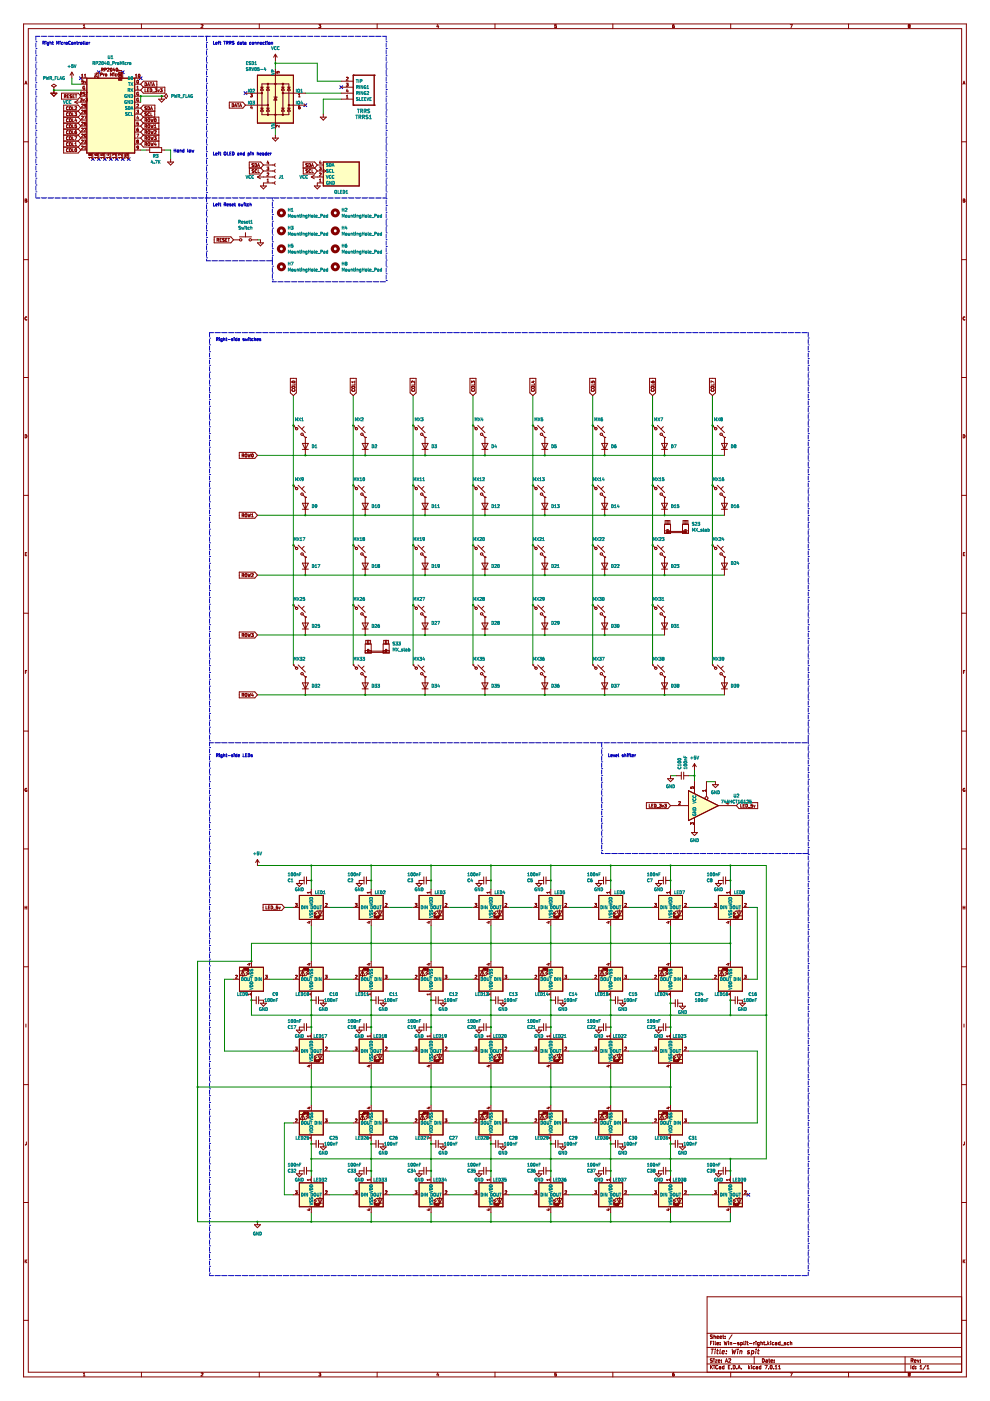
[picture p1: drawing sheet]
<svg xmlns="http://www.w3.org/2000/svg" width="210mm" height="297mm" viewBox="0 0 210 297" stroke-linecap="round" stroke-linejoin="round" font-family="sans-serif">
<g fill="none" stroke="#840000" stroke-width=".21">
<path d="M5 5.1h199.9v286.8h-199.9zM5.3 17.9l.2-.7 .2 .7M5.3 17.7h.4M6 6.1h197.9v284.8h-197.9zM17.7 5.9h.3M17.7 5.4l.1-.2v.7M30 5.1v1M42.7 5.3l.2-.1 .1 .2-.4 .5h.4M55 5.1v1M67.6 5.8h.3M67.6 5.2h.4l-.2 .3h.1M67.9 5.5h.1"/>
<path d="M68 5.5v.3M68 5.8h-.1M80 5.1v1M92.8 5.2l-.2 .5h.4M92.9 5.4v.5M104.9 5.1v1M117.6 5.8h.1M117.6 5.8h.3M117.6 5.5h.3M117.6 5.5h.1M117.9 5.5h.1M118 5.2h-.4v.3"/>
<path d="M118 5.5v.3M118 5.8h-.1M129.9 5.1v1M142.6 5.8h.1M142.6 5.5v.1M142.7 5.5l.3 .1-.1 .2h-.2M142.7 5.5h-.1M142.9 5.2l-.3 .2v.4M154.9 5.1v1M167.6 5.2h.4l-.3 .7M179.9 5.1v1M192.6 5.3l.1-.1 .2 .1"/>
<path d="M192.6 5.4h.1M192.6 5.3v.1M192.6 5.4v.1M192.6 5.8h.1M192.6 5.5h.1M192.7 5.5l-.1 .3M192.7 5.5h.1M192.8 5.5l.1 .3h-.3M192.9 5.3v.1M192.9 5.4l-.1 .1M204.2 17.9l.2-.7 .2 .7M204.2 17.7h.3"/>
<path d="M5 30.1h1M203.9 30.1h1M5 55.1h1M5.3 42.5h.2M5.6 42.2h-.3v.7l.4-.1-.2-.3M5.6 42.2v.1M5.6 42.5h-.1M5.6 42.3v.2M5.6 42.5h.1M203.9 55.1h1M204.2 42.5h.2M204.4 42.5l.1-.2-.3-.1v.7l.3-.1 .1-.2"/>
<path d="M204.4 42.5h.1M204.5 42.5l.1 .1M5.7 67.3a.29 .29 0 0 0-.4 .2 .29 .29 0 0 0 .4 .3M204.6 67.3a.29 .29 0 0 0-.4 .2 .29 .29 0 0 0 .4 .3M5 80h1M5.3 92.2a.33 .33 0 0 1 .4 .3 .33 .33 0 0 1-.4 .3zM203.9 80h1M204.2 92.2a.33 .33 0 0 1 .4 .3 .33 .33 0 0 1-.4 .3zM5 105h1M5.4 117.5h.2M5.7 117.2h-.3v.6h.3M203.9 105h1"/>
<path d="M204.3 117.5h.2M204.6 117.2h-.3v.6h.3M5 130h1M203.9 130h1M5 155h1M5.4 142.5h.2M5.7 142.2h-.3v.6M203.9 155h1M204.3 142.5h.2M204.6 142.2h-.3v.6M5 180h1M5.7 167.2a.3 .3 0 0 0-.4 .3 .3 .3 0 0 0 .4 .2v-.2h-.1"/>
<path d="M203.9 180h1M204.6 167.2a.3 .3 0 0 0-.4 .3 .3 .3 0 0 0 .4 .2v-.2h-.1M5.3 192.1v.7M5.3 192.4h.4M5.7 192.1v.7M204.2 192.4h.4M204.2 192.1v.7M204.6 192.1v.7M5 205h1M5.5 217.1v.7M203.9 205h1M204.4 217.1v.7"/>
<path d="M5 230h1M203.9 230h1M5 255h1M5.6 242.1v.6l-.3 .1M203.9 255h1M204.5 242.1v.6l-.3 .1M5 279.9h1M5.3 267.1v.6M5.4 267.4l.3 .3M5.7 267.1l-.4 .4M203.9 274.9h-54v16M203.9 279.9h1"/>
<path d="M204.2 267.1v.6M204.3 267.4l.3 .3M204.6 267.1l-.4 .4M17.7 291.3l.1-.2v.6M17.7 291.7h.3M30 290.9v1M42.7 291.1h.2l.1 .2-.4 .4h.4M55 290.9v1M67.6 291.7h.3M67.6 291.1h.4l-.2 .2 .1 .1M67.9 291.4h.1M68 291.4v.3"/>
<path d="M68 291.7h-.1M80 290.9v1M92.8 291.1l-.2 .4h.4M92.9 291.3v.4M104.9 290.9v1M117.6 291.7h.1M117.6 291.7h.3M117.6 291.4h.3M117.6 291.4h.1M117.9 291.4h.1M118 291.4v.3M118 291.1h-.4v.3"/>
<path d="M118 291.7h-.1M129.9 290.9v1M142.6 291.7h.1M142.6 291.4v.1M142.7 291.4l.3 .1-.1 .2h-.2M142.7 291.4h-.1M142.9 291.1l-.3 .1v.5M149.9 289.2h54M149.9 287.7h54M149.9 285.7h54M149.9 282.7h54M150.6 289.5v.7"/>
<path d="M150.6 284.7h.3M150.8 289.8l.3 .4M150.8 286h.5M151 284.4h-.4v.7M151 288.1l-.4 .1v.2l.4 .3-.4 .1M151 283.1h-.4v.2l.4 .3-.4 .1M151 286l-.1 1M151.1 289.5l-.5 .4M151.3 284.4v.1M151.3 284.5h.1M151.3 284.6v.5M151.4 283v.8"/>
<path d="M151.4 288.2h.1M151.4 288.3v.5M151.4 283.4l.2-.1 .1 .5M151.4 289.5h.1M151.4 289.7v.5M151.4 288.1v.1M151.6 286.4l-.1 .6M151.6 288.3h.4l-.4 .5h.4M151.6 284.4l.2 .7M151.7 286v.1M152 286.4h.3M152 283.5h.4l-.1-.2-.3 .1v.3h.3"/>
<path d="M152 284.9l.4-.1-.1-.1h-.3v.4h.3M152.1 286l-.1 .9 .3 .1M152.2 289.5a.33 .33 0 0 0-.5 .4 .33 .33 0 0 0 .5 .3M152.3 288.6l.3-.1v-.1h-.3v.4h.3M152.5 289.8h.3v.4h-.2l-.1-.2 .3-.1M152.6 283.5h.4v-.2l-.4 .1 .1 .3h.3M152.6 285.1h.1M152.7 284.7h.1M152.7 285.1h.1M152.7 286l-.1 .9 .1 .1M153 288.4h.1M153 288.8h.1"/>
<path d="M153.1 286.7l.5-.1v-.2h-.4l-.1 .5 .1 .1h.3M153.2 283.3h.3M153.3 283v.7l.2 .1M153.5 289.5v.7h-.3v-.4h.3M153.5 284.4l.2 .7 .2-.5 .1 .5 .2-.7M153.8 283.4h.1M153.8 283.7v.1M153.8 288.8l.2-.7 .3 .7M153.9 288.6h.3M154 286.9v.1M154 286.4v.1M154.4 289.8h.3"/>
<path d="M154.5 284.4v.1M154.5 284.6v.5M154.5 288.1h.4M154.5 288.1v.1M154.8 289.5h-.4v.7h.4M154.8 284.7h.3v.4M154.8 284.6v.5M154.9 288.1v.1M154.9 288.2v.2l-.4 .4h.4M154.9 290.9v1M155.1 290.2h.1M155.2 283l-.6 1"/>
<path d="M155.2 286l.2 1 .2-.7 .1 .7 .4-1M155.5 289.5a.38 .38 0 0 1 .4 .4 .38 .38 0 0 1-.4 .3zM155.5 284.8h.6M156.2 290.2h.1M156.4 286.4v.6M156.5 290.2l.2-.7 .3 .7M156.5 286v.1M156.5 290h.4M156.7 284.7l-.3 .1 .3 .2M156.7 285l-.3 .1M156.7 285h.1M156.9 286.5l.4-.1v.6"/>
<path d="M156.9 286.4l-.1 .6M157 285.1h.4l-.1-.4h-.3v.7M157.2 290.2h.1M157.7 284.4l.1 .7M158.1 284.4h.1M158.1 284.6v.5M158.4 284.6h.2M158.5 284.4v.6l.1 .1M158.7 289.5v.7M158.8 289.9l.2 .3M158.9 284.8h.6M158.9 286.4h-.2l-.2 .2 .4 .2-.1 .2h-.3"/>
<path d="M159 289.7l-.3 .3M159.3 289.5h.1M159.3 289.7v.5M159.4 286.4h.3l.1 .2-.1 .4h-.4M159.4 286.4l-.1 1M159.8 284.6v.5M159.9 287.7v1.5M160 289.8l-.4 .1 .1 .3h.3M160 284.6l-.2 .2M160.3 284.4v.1M160.3 284.6v.5M160.3 286.4l-.1 .6"/>
<path d="M160.3 289.8h.3v.4h-.2l-.1-.2 .3-.1M160.3 286v.1M160.6 286.4h.4M160.8 286l-.1 .9 .2 .1M161 285.1h-.4l.1-.4h.3v.5l-.4 .1M161.3 284.7h.3v.4M161.3 284.4v.7M161.3 289.5v.7h-.3v-.4h.3M161.6 288.1a.38 .38 0 0 1 .5 .4 .38 .38 0 0 1-.5 .3zM161.9 284.6h.3M162 284.4v.6l.2 .1M162.2 289.5h.5l-.3 .7"/>
<path d="M162.4 285.1h.1M162.4 288.4h.3v.4M162.7 288.5l-.3 .2 .1 .1h.2M162.8 284.4v.7M162.9 284.8l.2 .3M162.9 290.2h.1M163 288.3h.2M163.1 284.6l-.3 .3M163.1 288.1v.6l.1 .1M163.4 284.4v.1M163.4 289.5h.1a.34 .34 0 0 1 .2 .4 .34 .34 0 0 1-.3 .3zM163.4 284.5h.1"/>
<path d="M163.4 284.6v.5M163.5 288.6l.3-.1v-.1h-.3v.4h.3M164.1 290.2h.1M164.1 284.7l-.4 .1 .1 .3h.3M164.1 290.2h-.1M164.2 288.8h.1M164.1 288.8h.1M164.1 288.4h.1M164.4 290.2h.4M164.4 289.7l.2-.2v.7M164.4 284.7h.3v.4h-.2l-.1-.2 .3-.1M165.1 290.2h.4"/>
<path d="M165.1 289.7l.2-.2v.7M165.4 284.4v.7h-.3v-.4h.3M165.6 285.2h.5M166.6 284.7l-.3 .1 .3 .2M166.6 285l-.3 .1M166.6 285h.1M167.2 284.7l-.3 .1 .1 .3h.2M167.6 291.1h.4l-.3 .6M167.6 284.7h.3v.4M167.6 284.4v.7M179.9 290.9v1M191.9 287.7v3.2"/>
<path d="M192.6 291.2h.1M192.6 291.2l.1-.1 .2 .1M192.6 291.2v.1M192.6 291.3h.1M192.6 291.7h.1M192.6 291.3l.1 .1M192.7 291.4l-.1 .3M192.7 291.4h.1M192.8 291.4l.1 .3h-.3M192.9 291.2h.1M192.9 291.2l-.1 .2M193.1 289.5v.7"/>
<path d="M193.2 288.5l.3-.1 .1-.3h-.4v.7M193.4 288.5l.2 .3M193.8 289.5v.7h-.3v-.4h.3M193.9 288.6l.3-.1v-.1h-.3v.4h.3M194.2 289.8h.1M194.2 290.2h.1M194.5 288.3l.2 .5 .2-.5M195.1 290.2h.4M195.1 289.7l.2-.2v.7M195.1 288.8h.1M195.1 288.4h.1M196.3 289.4l-.6 1"/>
<path d="M196.6 290.2h.4M196.6 289.7l.2-.2v.7"/>
</g>
<path d="M54.6 15.9h7.6v10.2h-7.6z" fill-rule="evenodd" fill="#ffffc2"/>
<path d="M54.6 15.9h7.6v10.2h-7.6z" fill="none" stroke="#840000" stroke-width=".21"/>
<path d="M18.4 16.6h10.2v15.8h-10.2z" fill-rule="evenodd" fill="#ffffc2"/>
<path d="M18.4 16.6h10.2v15.8h-10.2z" fill="none" stroke="#840000" stroke-width=".21"/>
<path d="M68.5 34.4h7.7v5h-7.7z" fill-rule="evenodd" fill="#ffffc2"/>
<path d="M68.5 34.4h7.7v5h-7.7z" fill="none" stroke="#840000" stroke-width=".21"/>
<path d="M88.9 250.8h5v5.1h-5z" fill-rule="evenodd" fill="#ffffc2"/>
<path d="M88.9 250.8h5v5.1h-5z" fill="none" stroke="#840000" stroke-width=".21"/>
<path d="M88.9 235.5h5v5.1h-5z" fill-rule="evenodd" fill="#ffffc2"/>
<path d="M88.9 235.5h5v5.1h-5z" fill="none" stroke="#840000" stroke-width=".21"/>
<path d="M76.2 250.8h5v5.1h-5z" fill-rule="evenodd" fill="#ffffc2"/>
<path d="M76.2 250.8h5v5.1h-5z" fill="none" stroke="#840000" stroke-width=".21"/>
<path d="M76.2 235.5h5v5.1h-5z" fill-rule="evenodd" fill="#ffffc2"/>
<path d="M76.2 235.5h5v5.1h-5z" fill="none" stroke="#840000" stroke-width=".21"/>
<path d="M126.9 220.3h5.1v5.1h-5.1z" fill-rule="evenodd" fill="#ffffc2"/>
<path d="M126.9 220.3h5.1v5.1h-5.1z" fill="none" stroke="#840000" stroke-width=".21"/>
<path d="M126.9 205.1h5.1v5.1h-5.1z" fill-rule="evenodd" fill="#ffffc2"/>
<path d="M126.9 205.1h5.1v5.1h-5.1z" fill="none" stroke="#840000" stroke-width=".21"/>
<path d="M101.5 205.1h5.1v5.1h-5.1z" fill-rule="evenodd" fill="#ffffc2"/>
<path d="M101.5 205.1h5.1v5.1h-5.1z" fill="none" stroke="#840000" stroke-width=".21"/>
<path d="M114.2 205.1h5.1v5.1h-5.1z" fill-rule="evenodd" fill="#ffffc2"/>
<path d="M114.2 205.1h5.1v5.1h-5.1z" fill="none" stroke="#840000" stroke-width=".21"/>
<path d="M114.2 220.3h5.1v5.1h-5.1z" fill-rule="evenodd" fill="#ffffc2"/>
<path d="M114.2 220.3h5.1v5.1h-5.1z" fill="none" stroke="#840000" stroke-width=".21"/>
<path d="M101.5 220.3h5.1v5.1h-5.1z" fill-rule="evenodd" fill="#ffffc2"/>
<path d="M101.5 220.3h5.1v5.1h-5.1z" fill="none" stroke="#840000" stroke-width=".21"/>
<path d="M114.2 235.5h5.1v5.1h-5.1z" fill-rule="evenodd" fill="#ffffc2"/>
<path d="M114.2 235.5h5.1v5.1h-5.1z" fill="none" stroke="#840000" stroke-width=".21"/>
<path d="M126.9 250.8h5.1v5.1h-5.1z" fill-rule="evenodd" fill="#ffffc2"/>
<path d="M126.9 250.8h5.1v5.1h-5.1z" fill="none" stroke="#840000" stroke-width=".21"/>
<path d="M101.5 250.8h5.1v5.1h-5.1z" fill-rule="evenodd" fill="#ffffc2"/>
<path d="M101.5 250.8h5.1v5.1h-5.1z" fill="none" stroke="#840000" stroke-width=".21"/>
<path d="M126.9 235.5h5.1v5.1h-5.1z" fill-rule="evenodd" fill="#ffffc2"/>
<path d="M126.9 235.5h5.1v5.1h-5.1z" fill="none" stroke="#840000" stroke-width=".21"/>
<path d="M114.2 250.8h5.1v5.1h-5.1z" fill-rule="evenodd" fill="#ffffc2"/>
<path d="M114.2 250.8h5.1v5.1h-5.1z" fill="none" stroke="#840000" stroke-width=".21"/>
<path d="M101.5 235.5h5.1v5.1h-5.1z" fill-rule="evenodd" fill="#ffffc2"/>
<path d="M101.5 235.5h5.1v5.1h-5.1z" fill="none" stroke="#840000" stroke-width=".21"/>
<path d="M88.9 205.1h5v5.1h-5z" fill-rule="evenodd" fill="#ffffc2"/>
<path d="M88.9 205.1h5v5.1h-5z" fill="none" stroke="#840000" stroke-width=".21"/>
<path d="M76.2 205.1h5v5.1h-5z" fill-rule="evenodd" fill="#ffffc2"/>
<path d="M76.2 205.1h5v5.1h-5z" fill="none" stroke="#840000" stroke-width=".21"/>
<path d="M88.9 220.3h5v5.1h-5z" fill-rule="evenodd" fill="#ffffc2"/>
<path d="M88.9 220.3h5v5.1h-5z" fill="none" stroke="#840000" stroke-width=".21"/>
<path d="M76.2 220.3h5v5.1h-5z" fill-rule="evenodd" fill="#ffffc2"/>
<path d="M76.2 220.3h5v5.1h-5z" fill="none" stroke="#840000" stroke-width=".21"/>
<path d="M63.5 205.1h5v5.1h-5z" fill-rule="evenodd" fill="#ffffc2"/>
<path d="M63.5 205.1h5v5.1h-5z" fill="none" stroke="#840000" stroke-width=".21"/>
<path d="M50.8 205.1h5.1v5.1h-5.1z" fill-rule="evenodd" fill="#ffffc2"/>
<path d="M50.8 205.1h5.1v5.1h-5.1z" fill="none" stroke="#840000" stroke-width=".21"/>
<path d="M63.5 235.5h5v5.1h-5z" fill-rule="evenodd" fill="#ffffc2"/>
<path d="M63.5 235.5h5v5.1h-5z" fill="none" stroke="#840000" stroke-width=".21"/>
<path d="M63.5 250.8h5v5.1h-5z" fill-rule="evenodd" fill="#ffffc2"/>
<path d="M63.5 250.8h5v5.1h-5z" fill="none" stroke="#840000" stroke-width=".21"/>
<path d="M63.5 220.3h5v5.1h-5z" fill-rule="evenodd" fill="#ffffc2"/>
<path d="M63.5 220.3h5v5.1h-5z" fill="none" stroke="#840000" stroke-width=".21"/>
<path d="M152.3 205.1h5.1v5.1h-5.1z" fill-rule="evenodd" fill="#ffffc2"/>
<path d="M152.3 205.1h5.1v5.1h-5.1z" fill="none" stroke="#840000" stroke-width=".21"/>
<path d="M152.3 189.8h5.1v5.1h-5.1z" fill-rule="evenodd" fill="#ffffc2"/>
<path d="M152.3 189.8h5.1v5.1h-5.1z" fill="none" stroke="#840000" stroke-width=".21"/>
<path d="M139.6 235.5h5.1v5.1h-5.1z" fill-rule="evenodd" fill="#ffffc2"/>
<path d="M139.6 235.5h5.1v5.1h-5.1z" fill="none" stroke="#840000" stroke-width=".21"/>
<path d="M139.6 220.3h5.1v5.1h-5.1z" fill-rule="evenodd" fill="#ffffc2"/>
<path d="M139.6 220.3h5.1v5.1h-5.1z" fill="none" stroke="#840000" stroke-width=".21"/>
<path d="M139.6 250.8h5.1v5.1h-5.1z" fill-rule="evenodd" fill="#ffffc2"/>
<path d="M139.6 250.8h5.1v5.1h-5.1z" fill="none" stroke="#840000" stroke-width=".21"/>
<path d="M101.5 189.8h5.1v5.1h-5.1z" fill-rule="evenodd" fill="#ffffc2"/>
<path d="M101.5 189.8h5.1v5.1h-5.1z" fill="none" stroke="#840000" stroke-width=".21"/>
<path d="M126.9 189.8h5.1v5.1h-5.1z" fill-rule="evenodd" fill="#ffffc2"/>
<path d="M126.9 189.8h5.1v5.1h-5.1z" fill="none" stroke="#840000" stroke-width=".21"/>
<path d="M114.2 189.8h5.1v5.1h-5.1z" fill-rule="evenodd" fill="#ffffc2"/>
<path d="M114.2 189.8h5.1v5.1h-5.1z" fill="none" stroke="#840000" stroke-width=".21"/>
<path d="M88.9 189.8h5v5.1h-5z" fill-rule="evenodd" fill="#ffffc2"/>
<path d="M88.9 189.8h5v5.1h-5z" fill="none" stroke="#840000" stroke-width=".21"/>
<path d="M76.2 189.8h5v5.1h-5z" fill-rule="evenodd" fill="#ffffc2"/>
<path d="M76.2 189.8h5v5.1h-5z" fill="none" stroke="#840000" stroke-width=".21"/>
<path d="M63.5 189.8h5v5.1h-5z" fill-rule="evenodd" fill="#ffffc2"/>
<path d="M63.5 189.8h5v5.1h-5z" fill="none" stroke="#840000" stroke-width=".21"/>
<path d="M146 167.6l6.3 3.2-6.3 3.2z" fill="#ffffc2"/>
<path d="M146 167.6l6.3 3.2-6.3 3.2z" fill="none" stroke="#840000" stroke-width=".21"/>
<path d="M152.3 250.8h5.1v5.1h-5.1z" fill-rule="evenodd" fill="#ffffc2"/>
<path d="M152.3 250.8h5.1v5.1h-5.1z" fill="none" stroke="#840000" stroke-width=".21"/>
<path d="M139.6 205.1h5.1v5.1h-5.1z" fill-rule="evenodd" fill="#ffffc2"/>
<path d="M139.6 205.1h5.1v5.1h-5.1z" fill="none" stroke="#840000" stroke-width=".21"/>
<path d="M139.6 189.8h5.1v5.1h-5.1z" fill-rule="evenodd" fill="#ffffc2"/>
<g fill="none" stroke="#840000" stroke-width=".21">
<path d="M13 19.8h3.6l.5 .6-.5 .6h-3.6zM30.4 18.5h4.6v1.3h-4.6l-.6-.7zM30.4 18.5l-.6-.6 .6-.7h2.9v1.3M30.7 17.6a.32 .32 0 0 1 .4 .3 .32 .32 0 0 1-.4 .3zM30.7 18.8v.7h.3M31.3 19.1h.2M31.3 18.2l.2-.6 .2 .6M31.3 18h.4M31.6 18.8h-.3v.7h.3M31.8 18.8a.32 .32 0 0 1 .4 .3 .32 .32 0 0 1-.4 .4zM31.8 17.6h.4M32 17.6v.6"/>
<path d="M32.3 19.5h.5M32.3 18.2l.2-.6 .2 .6M32.4 18h.3M32.9 18.8h.4l-.2 .3h.2v.3M32.9 19.4h.1M32.9 19.4h.3M33.3 19.4h-.1M33.5 19l.1 .5 .2-.5M34 18.8h.4l-.2 .3h.1v.3h-.3M54.6 15.9h7.6v10.2h-7.6zM55.5 17.8h5.7v6.5h-5.7zM56.8 17.8v6.5"/>
<path d="M60 17.8v6.5M13.5 31.2h3.1M13.5 29.9h3.1M13.5 28.6h3.1M13.5 24.8h3.1M13.5 23.6h3.1M13.5 26.1h3.1M13.5 27.4h3.1M13.7 20.4h.3v-.3h-.3v.6M13.8 20.4l.2 .3M14.3 20.4h.2M14.5 22.7a.28 .28 0 0 0-.4 .2 .28 .28 0 0 0 .4 .3"/>
<path d="M14.5 30.3a.28 .28 0 0 0-.4 .3 .28 .28 0 0 0 .4 .2M14.5 29a.28 .28 0 0 0-.4 .3 .28 .28 0 0 0 .4 .2M14.5 24a.28 .28 0 0 0-.4 .2 .28 .28 0 0 0 .4 .3M14.5 25.2a.28 .28 0 0 0-.4 .3 .28 .28 0 0 0 .4 .2M14.5 26.5a.28 .28 0 0 0-.4 .3 .28 .28 0 0 0 .4 .2M14.5 27.8a.28 .28 0 0 0-.4 .2 .28 .28 0 0 0 .4 .3M14.5 31.6a.28 .28 0 0 0-.4 .2 .28 .28 0 0 0 .4 .3M14.6 20.1h-.3v.6h.3M14.7 22.7h.4l-.1 .5h-.3zM14.7 30.3h.4l-.1 .5h-.3zM14.7 29.1h.4l-.1 .5-.3-.1zM14.7 24h.4l-.1 .5-.3-.1z"/>
<path d="M14.7 25.3h.4l-.1 .5-.3-.1zM14.7 27.8h.4l-.1 .5-.3-.1zM14.8 26.5h.3l-.1 .6-.3-.1zM15.2 20.1h-.3v.2l.3 .3-.4 .1M15.4 30.2v.7h.3M15.4 29v.6h.3M15.4 23.9v.6h.3M15.4 25.2v.6h.3M15.4 22.6v.7h.3M15.4 26.4v.7h.3M15.4 27.7v.6h.3M15.4 31.5v.6h.3"/>
<path d="M15.5 20.4h.2M15.8 20.1h-.3v.6h.3M15.9 29h.4l-.3 .6M15.9 23.9h.4l-.3 .2 .2 .1v.3h-.3M15.9 22.7l.2-.1 .2 .2-.4 .5h.4M15.9 30.9h.4M15.9 28h.3v.3h-.3zM15.9 30.4l.2-.2v.7M15.9 27h.1M15.9 26.7l.4 .1-.1 .2h-.3M15.9 26.7h.1M15.9 28v.1"/>
<path d="M15.9 31.6l.1-.1a.29 .29 0 0 1 .3 .3 .29 .29 0 0 1-.4 .3zM15.9 20.1h.4M16 25.1l-.1 .5h.4M16.1 20.1v.6M16.2 27.7l-.3 .3M16.2 25.4v.4M16.2 26.4h-.3v.3M16.6 23.6l.5-.7-.5-.6h-3.1v10.1h3.1l.5-.6-.5-.6M16.6 29.9l.5 .6-.5 .7M16.6 23.6l.5 .6-.5 .6M16.6 24.8l.5 .7-.5 .6M16.6 26.1l.5 .6-.5 .7"/>
<path d="M16.6 27.4l.5 .6-.5 .6M16.6 28.6l.5 .7-.5 .6M30.4 24.8h3.3v6.4h-3.3l-.6-.7 .6-.6M30.4 29.9h3.3M30.4 28.6l-.6 .7 .6 .6M30.4 28.6h3.3M30.4 23.6l-.6 .6 .6 .6M30.4 23.6l-.6-.7 .6-.6h2.4v2.5M30.4 23.6h2.4M30.4 24.8l-.6 .7 .6 .6M30.4 26.1h3.3M30.4 26.1l-.6 .6 .6 .7"/>
<path d="M30.4 27.4h3.3M30.4 27.4l-.6 .6 .6 .6M30.9 30.6l.2 .3M30.9 29.3l.2 .3M30.9 25.5l.2 .3M30.9 26.8l.2 .3M30.9 28l.2 .3M31 30.5l-.3 .1M31 29.3h-.3M31 25.5h-.3M31 26.7l-.3 .1M31 28h-.3"/>
<path d="M31.1 22.7h-.4v.2l.4 .2-.4 .1M31.1 25.4l-.1-.2h-.3v.6M31.1 26.7l-.1-.2-.3-.1v.7M31.1 28l-.1-.3h-.3v.6M31.1 29.2l-.1-.2h-.3v.6M31.1 30.5l-.1-.2-.3-.1v.7M31.1 30.5h-.1M31.1 29.2l-.1 .1M31.1 23.9l-.4 .1v.1l.4 .3-.4 .1M31.1 25.4l-.1 .1M31.1 26.7h-.1M31.1 28h-.1"/>
<path d="M31.3 22.6a.32 .32 0 0 1 .4 .3 .32 .32 0 0 1-.4 .4zM31.4 30.3h.3v.5h-.3zM31.7 24a.29 .29 0 0 0-.4 .2 .29 .29 0 0 0 .4 .3M31.7 24.5h.1M31.9 23.3l.2-.7 .2 .7M32 23.1h.3M32 23.9v.6h.3M32 30.2l.1 .7 .2-.5 .1 .5 .1-.7M32 29l.1 .6 .2-.4 .1 .4 .1-.6M32 25.2l.1 .6 .2-.5 .1 .5 .1-.6M32 26.4l.1 .7 .2-.5 .1 .5 .1-.7M32 27.7l.1 .6 .2-.4 .1 .4 .1-.6"/>
<path d="M32.7 29h.4l-.2 .2 .2 .1v.2h-.4M32.7 27.8l.3-.1 .1 .2-.4 .4h.4M32.7 27.1h.4M32.7 26.6l.2-.2v.7M32.8 25.7a.3 .3 0 0 1-.1-.3 .3 .3 0 0 1 .3-.2v.5M32.8 25.7v.1M32.8 25.8h.2M32.9 30.2l-.2 .5h.4M33 30.5v.4M33 25.7v.1M48.6 21.7h2.9l.5 .6-.5 .6h-2.9zM49.2 22a.32 .32 0 0 1 .4 .3 .32 .32 0 0 1-.4 .3z"/>
<path d="M49.8 22.6l.2-.6 .2 .6M49.8 22.4h.3M50.3 22h.4M50.5 22v.6M50.8 22.6l.2-.6 .2 .6M50.9 22.4h.3M52.8 34.4h2.5l.6 .6-.6 .6h-2.5zM52.9 35.6v1.3h2.4l.6-.6-.6-.7M53.8 34.7h-.3v.2l.3 .3-.4 .1M53.8 36h-.3v.2l.3 .3-.3 .1M54.1 34.7a.32 .32 0 0 1 .3 .3 .32 .32 0 0 1-.3 .3zM54.4 36a.29 .29 0 0 0-.3 .3 .29 .29 0 0 0 .4 .2"/>
<path d="M54.4 36h.1M54.6 35.3l.2-.6 .2 .6M54.7 35.1h.3M54.7 36v.6h.3M64.3 34.4h2.4l.6 .6-.6 .6 .6 .7-.6 .6h-2.4zM64.3 35.6h2.4M64.9 36.2h.1M64.9 36v.2M64.9 36h.3M64.9 36.2l.3 .3-.3 .1M64.9 36h.1M65.2 34.7h-.3v.2l.3 .3-.4 .1"/>
<path d="M65.5 34.7a.32 .32 0 0 1 .4 .3 .32 .32 0 0 1-.4 .3zM65.9 36a.28 .28 0 0 0-.4 .3 .28 .28 0 0 0 .4 .2M66 35.3l.2-.6 .3 .6M66.1 35.1h.3M66.1 36v.6h.4M45.4 50.2h3.5l.6 .7-.6 .6h-3.5zM46.2 50.9l.2 .3M46.3 50.9h-.3M46.4 50.8l-.1-.2h-.3v.6M46.4 50.8l-.1 .1M46.7 50.9h.2M47 50.6h-.3v.6h.3"/>
<path d="M47.6 50.6h-.4v.2l.4 .3-.4 .1M47.8 50.9h.2M48.1 50.6h-.3v.6h.3M48.3 50.6h.4M48.5 50.6v.6M50.7 95.9h3.3l.6 .7-.6 .6h-3.3zM51.3 96.6h.3l.1-.3h-.4v.6M51.5 96.6l.2 .3M52.6 96.3l.1 .6 .2-.5 .1 .5 .1-.6M53.4 96.3h.1a.29 .29 0 0 1 .2 .3 .29 .29 0 0 1-.3 .2zM61.6 80.2h1.2v3.1l-.6 .6-.6-.6zM61.9 80.9h.1a.3 .3 0 0 1 .3-.1 .3 .3 0 0 1 .2 .3 .3 .3 0 0 1-.4 .1 .3 .3 0 0 1-.2-.3z"/>
<path d="M62 82.6a.29 .29 0 0 0 .2 .4 .29 .29 0 0 0 .3-.4M62.5 82.6h.1M62.5 81.3v.3h-.6M74.3 80.2h1.2v3.1l-.6 .6-.6-.6zM74.6 82l.5-.1 .1 .3-.5 .1zM74.7 82.6h-.1M75.2 82.6a.29 .29 0 0 1-.3 .4 .29 .29 0 0 1-.3-.4M75.2 80.8v.4M75.2 81.3v.3h-.6M75.2 81h-.6l.2 .2M87 80.2h1.2v3.1l-.6 .6-.6-.6zM87.3 82.6a.29 .29 0 0 0 .3 .4 .29 .29 0 0 0 .3-.4"/>
<path d="M87.9 82.6h.1M87.9 80.8v.4l-.4-.4-.2 .1v.3M87.9 81.3v.3h-.6M99.6 80.2h1.3v3.1l-.6 .6-.7-.6zM100 81.2v-.4l.2 .2 .1-.2h.3v.4M100 82.6h.1M100.6 82.6a.29 .29 0 0 1-.3 .4 .29 .29 0 0 1-.3-.4M100.6 81.3v.3h-.6M112.3 80.2h1.3v3.1l-.6 .6-.7-.6zM112.7 82.6a.29 .29 0 0 0 .3 .4 .29 .29 0 0 0 .3-.4M112.9 80.9h.4M113.1 80.8v.4l-.5-.2"/>
<path d="M113.2 82.6h.1M113.3 81.3v.3h-.6M125 80.2h1.3v3.1l-.6 .6-.7-.6zM125.4 80.8v.3l.3 .1-.1-.3 .3-.1v.4M125.4 82.6h.1M125.9 82.6a.29 .29 0 0 1-.2 .4 .29 .29 0 0 1-.3-.4M126 81.3v.3h-.6M137.7 80.2h1.3v3.1l-.6 .6-.7-.6zM138.1 80.9l.2 .3M138.1 82.6a.28 .28 0 0 0 .3 .4 .28 .28 0 0 0 .2-.4M138.3 80.9l.1 .2M138.4 80.8h.2l.1 .2-.4 .2"/>
<path d="M138.4 80.8l-.1 .1M138.4 81.1v.1M138.7 81.3v.3h-.6M150.4 80.2h1.3v3.1l-.6 .6-.7-.6zM150.8 82.6h.1M151.3 82.6a.29 .29 0 0 1-.2 .4 .29 .29 0 0 1-.3-.4M151.4 81.3v.3h-.6M151.4 81l-.6-.2v.4M153 95.3h1.2M153 94h1.2l-.6 1.3zM153.6 92.7v3.9M50.7 108.6h3.3l.6 .6-.6 .7h-3.3z"/>
<path d="M51.3 109.3l.3-.1 .1-.2-.4-.1v.7M51.5 109.3l.2 .3M52.6 108.9l.1 .7 .2-.5 .1 .5 .1-.7M53.3 109.6h.4M53.3 109.1l.2-.2v.7M153 108h1.2M153 106.7h1.2l-.6 1.3zM153 119.4h1.2l-.6 1.3zM153.6 105.4v3.8M153.6 118.1v3.8M50.7 134h3.3l.6 .6-.6 .7h-3.3zM50.7 121.3h3.3l.6 .6-.6 .7h-3.3z"/>
<path d="M51.3 122l.3-.1 .1-.2-.4-.1v.7M51.3 134.7l.3-.1 .1-.2-.4-.1v.7M51.5 134.7l.2 .3M51.5 122l.2 .3M52 134.4h.3v.5h-.3zM52.6 134.3l.1 .7 .2-.5 .1 .5 .1-.7M52.6 121.6l.1 .7 .2-.5 .1 .5 .1-.7M53.3 134.3h.4l-.2 .3h.2v.3h-.4M53.3 121.7l.3-.1 .1 .2-.4 .5h.4M153 120.7h1.2M50.7 146.7h3.3l.6 .6-.6 .7h-3.3zM51.3 147.4l.3-.1 .1-.2-.4-.1v.7"/>
<path d="M51.5 147.4l.2 .3M52.6 147l.1 .7 .2-.5 .1 .5 .1-.7M53.5 147l-.2 .4h.4M53.6 147.2v.5M153 146.1h1.2M153 144.8h1.2l-.6 1.3zM153.6 143.5v3.8M137 170.2h4.6l.6 .6-.6 .6h-4.6zM137.7 170.5v.6h.3M138.2 170.8h.2M138.5 170.5h-.3v.6h.3M138.7 170.5a.32 .32 0 0 1 .4 .3 .32 .32 0 0 1-.4 .3z"/>
<path d="M139.2 171.2h.5M139.8 171.1h.3M139.8 170.5h.4l-.2 .3h.1M140.1 170.8h.1M140.2 170.8v.3M140.2 171.1h-.1M140.4 170.7l.2 .4 .1-.4M140.9 170.5h.4l-.2 .3h.2v.3h-.4M156.7 170.2h3.9v1.2h-3.9l-.6-.6zM157 170.5v.6h.3M157.6 170.8h.2M157.9 170.5h-.3v.6h.3"/>
<path d="M158.1 170.5a.32 .32 0 0 1 .4 .3 .32 .32 0 0 1-.4 .3zM158.6 171.2h.5M159.2 171.1h.1M159.3 171.1h.2M159.3 170.8h.2M159.3 170.8h-.1M159.5 170.8h.1M159.6 170.5h-.3l-.1 .3M159.6 170.8v.3M159.6 171.1h-.1M159.8 170.7l.1 .4 .2-.4M55.8 191.8h3.9l.6 .6-.6 .6h-3.9z"/>
<path d="M56.4 192.1v.6h.3M56.9 192.4h.2M57.2 192.1h-.3v.6h.3M57.5 192.1a.32 .32 0 0 1 .3 .3 .32 .32 0 0 1-.3 .3zM58 192.8h.4M58.6 192.7h.1M58.6 192.7h.3M58.9 192.1h-.3v.3h.3v.3M58.9 192.7h.1M59.1 192.3l.2 .4 .1-.4M139.6 189.8h5.1v5.1h-5.1z"/>
<circle cx="14.9" cy="31.9" r=".29"/>
<circle cx="31.5" cy="26.8" r=".29"/>
<circle cx="31.5" cy="28.1" r=".29"/>
<circle cx="31.5" cy="25.5" r=".29"/>
<circle cx="31.5" cy="29.3" r=".29"/>
<circle cx="52.1" cy="96.6" r=".29"/>
<circle cx="62.2" cy="82.2" r=".29"/>
<circle cx="87.6" cy="82.1" r=".3"/>
<circle cx="100.3" cy="82.2" r=".29"/>
<circle cx="113" cy="82.2" r=".29"/>
<circle cx="125.7" cy="82.2" r=".29"/>
<circle cx="138.4" cy="82.2" r=".29"/>
<circle cx="151.1" cy="82.2" r=".29"/>
<circle cx="52.1" cy="109.3" r=".29"/>
<circle cx="52.1" cy="122" r=".29"/>
<circle cx="52.1" cy="147.4" r=".29"/>
</g>
<g fill="none" stroke="#000084" stroke-width=".21">
<path d="M16.8 16.3l.6 .6M17.4 16.3l-.6 .6M20.6 15l.6 .6M21.2 15l-.6 .6M25.7 15l.6 .6M26.3 15l-.6 .6M29.5 16.3l.6 .6M30.1 16.3l-.6 .6M51.7 19.4l.6 .7M52.3 19.4l-.6 .7M72 18.2l.7 .6M72.7 18.2l-.7 .6"/>
<path d="M19.4 33.4l.6 .6M20 33.4l-.6 .6M20.6 33.4l.6 .6M21.2 33.4l-.6 .6M21.9 33.4l.6 .6M22.5 33.4l-.6 .6M23.2 33.4l.6 .6M23.8 33.4l-.6 .6M24.4 33.4l.7 .6M25.1 33.4l-.7 .6M25.7 33.4l.6 .6M26.3 33.4l-.6 .6"/>
<path d="M27 33.4l.6 .6M27.6 33.4l-.6 .6M64.4 22l.6 .6M65 22l-.6 .6M158.4 253l.6 .6M159 253l-.6 .6"/>
</g>
<g fill="none" stroke="#0000c2" stroke-width=".21">
<path d="M7.6 8.8h.1M7.6 10.3h.1M7.6 11.7h.1M7.6 13.2h.1M7.6 14.6h.1M7.6 16.1h.1M7.6 17.5h.1M7.6 19h.1M7.6 9.1v.9M7.6 10.6v.8M7.6 12v.9M7.6 13.5v.8"/>
<path d="M7.6 14.9v.9M7.6 16.4v.8M7.6 17.8v.9M7.6 19.3v.8M8.5 7.7h-.9v.8M8.8 7.7h.1M9.1 7.7h.8M9.1 9.1h.3v-.3h-.3v.6M9.2 9.1l.2 .3M9.7 8.8h.1M9.7 9v.4M9.8 8.8h-.1"/>
<path d="M10.2 7.7h.1M10.3 9l-.3 .1 .1 .3h.2M10.3 9v.5l-.3 .1M10.5 7.7h.8M10.6 9h.2l.1 .4M10.6 8.8v.6M11.1 9h.2M11.2 8.8v.5l.1 .1M11.7 7.7h.1M12 7.7h.8M12 9.4v-.6l.2 .4 .2-.4v.6M12.7 8.8h.1"/>
<path d="M12.7 9v.4M13.1 7.7h.1M13.3 9l-.3 .1 .1 .3h.2M13.4 7.7h.8M13.6 9v.4M13.8 9l-.2 .1M14 9h.3l-.1 .4-.2-.1zM14 9h.1M14.5 7.7h.1M14.9 7.7h.8M14.9 8.8a.29 .29 0 0 0-.4 .3 .29 .29 0 0 0 .4 .2M14.9 8.8h.1"/>
<path d="M15.2 9h.3l-.1 .4-.2-.1zM15.2 9h.1M15.8 9h.2v.4M15.8 9v.4M16 7.7h.1M16.2 9h.3M16.3 7.7h.8M16.3 8.8v.5l.2 .1M16.7 9v.4M16.7 9v.1M16.8 9h-.1M16.9 9h-.1"/>
<path d="M17.1 9h.3l-.1 .4-.2-.1zM17.1 9h.1M17.4 7.7h.1M17.7 8.8l.1 .6M17.7 7.7h.9M18 8.8l.1 .6M18.3 9.2l.3-.1v-.1l-.3 .1v.3h.3M18.9 9v.4M18.9 7.7h.1M18.9 9v.1M18.9 9h.1M19.1 9h-.2"/>
<path d="M19.2 7.7h.8M20.3 7.7h.1M20.6 7.7h.9M21.8 7.7h.1M22.1 7.7h.8M23.2 7.7h.1M23.5 7.7h.9M24.7 7.7h.1M25 7.7h.8M26.1 7.7h.1M26.4 7.7h.9M27.6 7.7h.1"/>
<path d="M27.9 7.7h.8M29 7.7h.1M29.3 7.7h.9M30.5 7.7h.1M30.8 7.7h.8M31.9 7.7h.1M32.2 7.7h.9M33.4 7.7h.1M33.7 7.7h.8M34.8 7.7h.1M35.1 7.7h.8M36.3 7.7h.1"/>
<path d="M36.6 7.7h.8M37.7 7.7h.1M38 7.7h.8M39.1 7.7h.1M39.5 7.7h.8M40.6 7.7h.1M40.9 7.7h.8M42 7.7h.1M42.3 7.7h.9M43.5 7.7h.1M43.8 19.1h.1M43.8 17.7h.1"/>
<path d="M43.8 16.2h.1M43.8 14.8h.1M43.8 13.3h.1M43.8 11.9h.1M43.8 10.4h.1M43.8 9h.1M43.8 7.7h.1M43.8 7.8v.9M43.8 9.3v.8M43.8 10.7v.9M43.8 12.2v.8M43.8 13.6v.9"/>
<path d="M43.8 15.1v.8M43.8 16.5v.9M43.8 18v.8M43.8 19.4v.9M43.8 7.7h.8M44.9 7.7h.1M45.2 7.7h.9M45.3 8.8v.6h.3M45.7 9.2l.3-.1v-.1l-.3 .1 .1 .3h.2M46.2 9h.3M46.4 7.7h.1M46.5 8.8h-.2v.6"/>
<path d="M46.6 9h.2M46.7 8.8v.5l.1 .1M46.7 7.7h.8M47.4 8.8h.4M47.6 8.8v.6M47.8 7.7h.1M48.1 7.7h.9M48.2 9.1l.2 .3M48.3 8.8h-.3v.6M48.3 8.8h.1M48.3 8.8v.3h-.3M48.6 9.1h.4v-.3h-.4v.6"/>
<path d="M48.8 9.1l.2 .3M49.3 7.7h.1M49.3 9h.1M49.3 8.8v.2M49.3 9l.3 .3-.3 .1M49.3 8.8h.3M49.3 8.8h.1M49.6 7.7h.8M50.6 8.8v.6h-.2v-.4h.2M50.7 7.7h.1M50.9 9l.3 .1v.3h-.2l-.1-.2 .3-.1M51 7.7h.9"/>
<path d="M51.4 9h.3M51.5 8.8v.5l.2 .1M51.9 9l.3 .1v.3h-.3v-.2l.3-.1M52.2 7.7h.1M52.5 7.7h.8M52.9 9v.3l.3 .1M53 9h.2M53 9h-.1M53.5 9h.2v.4l-.2-.1zM53.6 7.7h.1M53.7 9h.1M53.9 7.7h.9"/>
<path d="M54.1 9v.4M54.1 9h.2v.4M54.1 9h.1M54.6 9v.4M54.7 9h.2v.4M54.7 9h-.1M55.1 7.7h.1M55.2 9.2l.3-.1-.1-.1-.2 .1v.3h.2M55.4 7.7h.8M55.8 9v.3l.2 .1M55.8 9h.2M55.8 9h.1"/>
<path d="M56.2 9h.2M56.3 8.8v.5l.1 .1M56.5 7.7h.1M56.7 8.8h.1M56.7 9v.4M56.8 7.7h.9M57 9h.2v.4l-.2-.1zM57 9h.1M57.5 9h.3v.4M57.5 9v.4M58 7.7h.1M58.3 7.7h.8"/>
<path d="M59.4 7.7h.1M59.7 7.7h.8M60.9 7.7h.1M61.2 7.7h.8M62.3 7.7h.1M62.6 7.7h.8M63.7 7.7h.1M64.1 7.7h.8M65.2 7.7h.1M65.5 7.7h.8M66.6 7.7h.1M66.9 7.7h.9"/>
<path d="M68.1 7.7h.1M68.4 7.7h.8M69.5 7.7h.1M69.8 7.7h.9M71 7.7h.1M71.3 7.7h.8M72.4 7.7h.1M72.7 7.7h.9M73.9 7.7h.1M74.2 7.7h.8M75.3 7.7h.1M75.6 7.7h.9"/>
<path d="M76.8 7.7h.1M77.1 7.7h.8M78.2 7.7h.1M78.5 7.7h.9M79.7 7.7h.1M80 7.7h.8M81.1 7.7h.1M81.4 7.7h.5v.8M81.9 8.8h.1M81.9 10.3h.1M81.9 11.7h.1M81.9 13.2h.1"/>
<path d="M81.9 14.6h.1M81.9 16.1h.1M81.9 17.5h.1M81.9 19h.1M81.9 9.1v.9M81.9 10.6v.8M81.9 12v.9M81.9 13.5v.8M81.9 14.9v.9M81.9 16.4v.8M81.9 17.8v.9M81.9 19.3v.8"/>
<path d="M7.6 20.4h.1M7.6 21.9h.1M7.6 23.3h.1M7.6 24.8h.1M7.6 26.2h.1M7.6 27.6h.1M7.6 29.1h.1M7.6 30.5h.1M7.6 32h.1M7.6 33.4h.1M7.6 34.9h.1M7.6 36.3h.1"/>
<path d="M7.6 37.8h.1M7.6 39.2h.1M7.6 20.7v.9M7.6 22.2v.8M7.6 23.6v.9M7.6 25.1v.8M7.6 26.5v.8M7.6 28v.8M7.6 29.4v.8M7.6 30.8v.9M7.6 32.3v.8M7.6 33.7v.9"/>
<path d="M7.6 35.2v.8M7.6 36.6v.9M7.6 38.1v.8M7.6 39.5v.9M36.9 31.6v.6M36.9 31.9h.4M37.3 31.6v.6M37.6 31.8l.2 .1v.3h-.2v-.2h.2M38.2 31.8v.4M38.2 31.8h.2v.4M38.2 31.8v.1M38.8 31.8h.2"/>
<path d="M38.8 31.8l-.1 .1M39 31.6v.6h-.3v-.3M39.8 31.6l.1 .6M40.1 31.8l.3 .1-.1 .3-.2-.1zM40.1 31.8v.1M40.6 31.8l.2 .4 .1-.3 .1 .3 .1-.4M43.8 39.4h.1M43.8 37.9h.1M43.8 36.5h.1M43.8 35h.1M43.8 33.6h.1M43.8 32.1h.1"/>
<path d="M43.8 30.7h.1M43.8 29.2h.1M43.8 27.8h.1M43.8 26.4h.1M43.8 24.9h.1M43.8 23.5h.1M43.8 22h.1M43.8 20.6h.1M43.8 20.9v.8M43.8 22.3v.9M43.8 23.8v.8M43.8 25.2v.9"/>
<path d="M43.8 26.7v.8M43.8 28.1v.8M43.8 29.6v.8M43.8 31v.8M43.8 32.4v.9M43.8 33.9v.8M43.8 35.3v.9M43.8 36.8v.8M43.8 38.2v.9M43.8 39.7v.8M45.3 32.2v.7h.3M45.7 32.7l.3-.1v-.1h-.3l.1 .3h.2"/>
<path d="M46.2 32.5h.3M46.5 32.2l-.2 .1v.6M46.6 32.5h.2M46.7 32.2v.6l.1 .1M47.5 32.3h.4l-.1 .5h-.3zM48.2 32.2v.7h.3M48.7 32.5h.2M49 32.2h-.3v.7h.3M49.3 32.2a.32 .32 0 0 1 .3 .4 .32 .32 0 0 1-.3 .3zM50.4 32.5h.3v.3l-.2 .1-.1-.2 .3-.1M51 32.5v.4M51 32.5h.2v.4"/>
<path d="M51 32.5h.1M51.6 32.5h.2M51.6 32.5h-.1M51.8 32.2v.6h-.3v-.3M52.6 32.5l.3 .1-.1 .2h-.2M52.6 32.5v.6M53.2 32.3h.1M53.2 32.5v.4M53.5 32.5h.2l.1 .4M53.5 32.5v.4M54.5 32.5h.3v.4M54.5 32.2v.7"/>
<path d="M55.1 32.7l.3-.1v-.1h-.3v.3h.3M55.7 32.5h.2v.3l-.2 .1v-.2l.2-.1M56.3 32.5h.2M56.3 32.5h-.1M56.5 32.2v.6h-.3v-.3M56.8 32.7l.3-.1v-.1h-.3v.3h.3M57.4 32.5v.4M57.4 32.5v.1M57.4 32.5h.1M57.5 32.5h-.1M81.9 20.4h.1M81.9 21.9h.1"/>
<path d="M81.9 23.3h.1M81.9 24.8h.1M81.9 26.2h.1M81.9 27.6h.1M81.9 29.1h.1M81.9 30.5h.1M81.9 32h.1M81.9 33.4h.1M81.9 34.9h.1M81.9 36.3h.1M81.9 37.8h.1M81.9 39.2h.1"/>
<path d="M81.9 20.7v.9M81.9 22.2v.8M81.9 23.6v.9M81.9 25.1v.8M81.9 26.5v.8M81.9 28v.8M81.9 29.4v.8M81.9 30.8v.9M81.9 32.3v.8M81.9 33.7v.9M81.9 35.2v.8M81.9 36.6v.9"/>
<path d="M81.9 38.1v.8M81.9 39.5v.9M7.6 40.7h.1M7.6 42h.9M7.6 41v.8M8.8 42h.1M9.1 42h.8M10.2 42h.1M10.5 42h.8M11.7 42h.1M12 42h.8M13.1 42h.1"/>
<path d="M13.4 42h.8M14.5 42h.1M14.9 42h.8M16 42h.1M16.3 42h.8M17.4 42h.1M17.7 42h.9M18.9 42h.1M19.2 42h.8M20.3 42h.1M20.6 42h.9M21.8 42h.1"/>
<path d="M22.1 42h.8M23.2 42h.1M23.5 42h.9M24.7 42h.1M25 42h.8M26.1 42h.1M26.4 42h.9M27.6 42h.1M27.9 42h.8M29 42h.1M29.3 42h.9M30.5 42h.1"/>
<path d="M30.8 42h.8M31.9 42h.1M32.2 42h.9M33.4 42h.1M33.7 42h.8M34.8 42h.1M35.1 42h.8M36.3 42h.1M36.6 42h.8M37.7 42h.1M38 42h.8M39.1 42h.1"/>
<path d="M39.5 42h.8M40.6 42h.1M40.9 42h.8M42 42h.1M42.3 42h.9M43.5 42h.1M43.8 40.8h.1M43.8 42h.1M43.8 43.1h.1M43.8 44.6h.1M43.8 46h.1M43.8 47.5h.1"/>
<path d="M43.8 48.9h.1M43.8 50.3h.1M43.8 51.8h.1M43.8 53.2h.1M43.8 54.7h.1M43.8 41.1v1.7M43.8 43.4v.9M43.8 44.9v.8M43.8 46.3v.8M43.8 47.8v.8M43.8 49.2v.8M43.8 50.7v.8"/>
<path d="M43.8 52.1v.8M43.8 53.5v.9M43.8 55v.3h.8M43.8 42h.8M44.9 42h.1M44.9 55.3h.1M45.2 42h.9M45.2 55.3h.9M45.3 43v.7h.3M45.7 43.5l.3-.1v-.1h-.3l.1 .3h.2M46.2 43.2h.3M46.4 42h.1"/>
<path d="M46.4 55.3h.1M46.5 43l-.2 .1v.6M46.6 43.2h.2M46.7 43v.6l.1 .1M46.7 42h.8M46.7 55.3h.8M47.5 43.4l.3-.1 .1-.2-.4-.1v.7M47.7 43.4l.2 .3M47.8 42h.1M47.8 55.3h.1M48.1 42h.9M48.1 55.3h.9"/>
<path d="M48.1 43.5l.3-.1v-.1h-.3l.1 .3h.2M48.7 43.3v.1M48.7 43.4l.3 .1M48.9 43.3h-.2M49 43.6h-.3M49 43.5v.1M49.2 43.5l.3-.1v-.1h-.3v.3h.3M49.3 42h.1M49.3 55.3h.1M49.6 42h.8M49.6 55.3h.8M49.7 43.2h.2"/>
<path d="M49.8 43v.6l.1 .1M50.6 43.4l.3 .1M50.6 43.3v.1M50.7 42h.1M50.7 55.3h.1M50.8 43.3h-.2M50.9 43.6h-.3M50.9 43.5v.1M51 42h.9M51 55.3h.9M51.1 43.2l.1 .5 .1-.3 .1 .3 .1-.5M51.8 43h.1"/>
<path d="M51.8 43.2v.5M51.8 43v.1M52 43.2h.2M52.1 43v.6l.1 .1M52.2 42h.1M52.2 55.3h.1M52.5 43.6h.1M52.5 42h.8M52.5 55.3h.8M52.5 43.6h.2M52.7 43.3h-.2v.3M53 43.3h.2l.1 .4"/>
<path d="M53 43v.7M53.6 42h.1M53.6 55.3h.1M53.9 42h.9M53.9 55.3h.9M55.1 42h.1M55.1 55.3h.1M55.4 42h.8M55.4 55.3h.8M56.5 42h.1M56.5 55.3h.1M56.8 42h.9"/>
<path d="M56.8 55.3h.9M57.8 56.4h.1M57.8 57.9h.1M57.8 59.3h.1M57.8 54.2h.1M57.8 52.7h.1M57.8 51.3h.1M57.8 49.8h.1M57.8 48.4h.1M57.8 46.9h.1M57.8 45.5h.1M57.8 44h.1"/>
<path d="M57.8 42.6h.1M57.8 59.6l.8 .1M57.8 42v.3M57.8 42.9v.8M57.8 44.3v.9M57.8 45.8v.8M57.8 47.2v.9M57.8 48.7v.8M57.8 50.1v.9M57.8 51.6v.8M57.8 53v.8M57.8 54.5v1.6"/>
<path d="M57.8 56.7v.9M57.8 58.2v.8M58 42h.1M58.3 42h.8M58.9 59.7h.1M59.2 59.7h.8M59.4 42h.1M59.7 42h.8M60.3 59.7h.1M60.7 59.7h.8M60.9 42h.1M61.2 42h.8"/>
<path d="M61.8 59.7h.1M62.1 59.7h.8M62.3 42h.1M62.6 42h.8M63.2 59.7h.1M63.5 59.7h.9M63.7 42h.1M64.1 42h.8M64.7 59.7h.1M65 59.7h.8M65.2 42h.1M65.5 42h.8"/>
<path d="M66.1 59.7h.1M66.4 59.7h.9M66.6 42h.1M66.9 42h.9M67.6 59.7h.1M67.9 59.7h.8M68.1 42h.1M68.4 42h.8M69 59.7h.1M69.3 59.7h.9M69.5 42h.1M69.8 42h.9"/>
<path d="M70.5 59.7h.1M70.8 59.7h.8M71 42h.1M71.3 42h.8M71.9 59.7h.1M72.2 59.7h.9M72.4 42h.1M72.7 42h.9M73.4 59.7h.1M73.7 59.7h.8M73.9 42h.1M74.2 42h.8"/>
<path d="M74.8 59.7h.1M75.1 59.7h.9M75.3 42h.1M75.6 42h.9M76.3 59.7h.1M76.6 59.7h.8M76.8 42h.1M77.1 42h.8M77.7 59.7h.1M78 59.7h.9M78.2 42h.1M78.5 42h.9"/>
<path d="M79.2 59.7h.1M79.5 59.7h.8M79.7 42h.1M80 42h.8M80.6 59.7h.1M80.9 59.7h.8M81.1 42h.1M81.4 42h.5M81.9 40.7h.1M81.9 42.1h.1M81.9 43.6h.1M81.9 45h.1"/>
<path d="M81.9 46.5h.1M81.9 47.9h.1M81.9 49.4h.1M81.9 50.8h.1M81.9 52.2h.1M81.9 53.7h.1M81.9 55.1h.1M81.9 56.6h.1M81.9 58h.1M81.9 59.5h.1M81.9 41v.8M81.9 42.4v.9"/>
<path d="M81.9 43.9v.8M81.9 45.3v.9M81.9 46.8v.8M81.9 48.2v.9M81.9 49.7v.8M81.9 51.1v.8M81.9 52.6v.8M81.9 54v.8M81.9 55.4v.9M81.9 56.9v.8M81.9 58.3v.9M44.4 71.7h.1"/>
<path d="M44.4 73.1h.1M44.4 74.6h.1M44.4 76h.1M44.4 77.5h.1M44.4 78.9h.1M44.4 72v.8M44.4 73.4v.9M44.4 74.9v.8M44.4 76.3v.9M44.4 77.8v.8M44.4 79.2v.8M45.3 70.5h-.9v.9"/>
<path d="M45.6 70.5h.1M45.9 70.5h.8M46 71.9l.3 .3M46.2 71.9h-.3M46.2 71.9v-.3h-.3v.6M46.2 71.9h.1M46.5 71.6h.1M46.5 71.8v.4M47 70.5h.1M47.1 72.2h-.3l.1-.4h.2v.5l-.3 .1M47.3 70.5h.9M47.4 71.6v.6"/>
<path d="M47.4 71.9l.3-.1v.4M47.9 71.8h.2M48 71.6v.5l.1 .1M48.3 72h.5M48.5 70.5h.1M48.8 70.5h.8M49.3 71.8l-.2 .1 .2 .3h-.2M49.6 71.6h.1M49.6 71.8v.4M49.9 70.5h.1M50.2 70.5h.9M50.2 71.6v.6"/>
<path d="M50.2 71.8l-.3 .1 .1 .3h.2M50.5 72h.3v-.2l-.3 .1v.3h.3M51.4 70.5h.1M51.7 70.5h.8M51.8 71.8l-.3 .1 .3 .3h-.3M52 71.8l.1 .4 .1-.3 .2 .3 .1-.4M52.7 71.6h.1M52.7 71.8v.4M52.8 70.5h.1M52.9 71.8h.3M53 71.6v.5l.2 .1M53.1 70.5h.8"/>
<path d="M53.7 71.8l-.3 .1v.3h.3M53.9 71.9l.3-.1v.4M53.9 71.6v.6M54.3 70.5h.1M54.5 72h.3v-.2l-.3 .1v.3h.3M54.6 70.5h.8M55.3 71.8l-.3 .1 .3 .3h-.3M55.7 70.5h.1M56 70.5h.8M57.1 70.5h.1M57.5 70.5h.8M58.6 70.5h.1"/>
<path d="M58.9 70.5h.8M60 70.5h.1M60.3 70.5h.9M61.5 70.5h.1M61.8 70.5h.8M62.9 70.5h.1M63.2 70.5h.9M64.4 70.5h.1M64.7 70.5h.8M65.8 70.5h.1M66.1 70.5h.9M67.3 70.5h.1"/>
<path d="M67.6 70.5h.8M68.7 70.5h.1M69 70.5h.9M70.2 70.5h.1M70.5 70.5h.8M71.6 70.5h.1M71.9 70.5h.9M73.1 70.5h.1M73.4 70.5h.8M74.5 70.5h.1M74.8 70.5h.9M76 70.5h.1"/>
<path d="M76.3 70.5h.8M77.4 70.5h.1M77.7 70.5h.8M78.9 70.5h.1M79.2 70.5h.8M80.3 70.5h.1M80.6 70.5h.8M81.7 70.5h.1M82.1 70.5h.8M83.2 70.5h.1M83.5 70.5h.8M84.6 70.5h.1"/>
<path d="M84.9 70.5h.9M86.1 70.5h.1M86.4 70.5h.8M87.5 70.5h.1M87.8 70.5h.9M89 70.5h.1M89.3 70.5h.8M90.4 70.5h.1M90.7 70.5h.9M91.9 70.5h.1M92.2 70.5h.8M93.3 70.5h.1"/>
<path d="M93.6 70.5h.9M94.8 70.5h.1M95.1 70.5h.8M96.2 70.5h.1M96.5 70.5h.9M97.7 70.5h.1M98 70.5h.8M99.1 70.5h.1M99.4 70.5h.9M100.6 70.5h.1M100.9 70.5h.8M102 70.5h.1"/>
<path d="M102.3 70.5h.8M103.5 70.5h.1M103.8 70.5h.8M104.9 70.5h.1M105.2 70.5h.8M106.3 70.5h.1M106.7 70.5h.8M107.8 70.5h.1M108.1 70.5h.8M109.2 70.5h.1M109.5 70.5h.9M110.7 70.5h.1"/>
<path d="M111 70.5h.8M112.1 70.5h.1M112.4 70.5h.9M113.6 70.5h.1M113.9 70.5h.8M115 70.5h.1M115.3 70.5h.9M116.5 70.5h.1M116.8 70.5h.8M117.9 70.5h.1M118.2 70.5h.9M119.4 70.5h.1"/>
<path d="M119.7 70.5h.8M120.8 70.5h.1M121.1 70.5h.9M122.3 70.5h.1M122.6 70.5h.8M123.7 70.5h.1M124 70.5h.9M125.2 70.5h.1M125.5 70.5h.8M126.6 70.5h.1M126.9 70.5h.8M128.1 70.5h.1"/>
<path d="M128.4 70.5h.8M129.5 70.5h.1M129.8 70.5h.8M130.9 70.5h.1M131.3 70.5h.8M132.4 70.5h.1M132.7 70.5h.8M133.8 70.5h.1M134.1 70.5h.9M135.3 70.5h.1M135.6 70.5h.8M136.7 70.5h.1"/>
<path d="M137 70.5h.9M138.2 70.5h.1M138.5 70.5h.8M139.6 70.5h.1M139.9 70.5h.9M141.1 70.5h.1M141.4 70.5h.8M142.5 70.5h.1M142.8 70.5h.9M144 70.5h.1M144.3 70.5h.8M145.4 70.5h.1"/>
<path d="M145.7 70.5h.9M146.9 70.5h.1M147.2 70.5h.8M148.3 70.5h.1M148.6 70.5h.9M149.8 70.5h.1M150.1 70.5h.8M151.2 70.5h.1M151.5 70.5h.8M152.7 70.5h.1M153 70.5h.8M154.1 70.5h.1"/>
<path d="M154.4 70.5h.8M155.5 70.5h.1M155.9 70.5h.8M157 70.5h.1M157.3 70.5h.8M158.4 70.5h.1M158.7 70.5h.9M159.9 70.5h.1M160.2 70.5h.8M161.3 70.5h.1M161.6 70.5h.9M162.8 70.5h.1"/>
<path d="M163.1 70.5h.8M164.2 70.5h.1M164.5 70.5h.9M165.7 70.5h.1M166 70.5h.8M167.1 70.5h.1M167.4 70.5h.9M168.6 70.5h.1M168.9 70.5h.8M170 70.5h.1M170.3 70.5h.9M171.4 71.7h.1"/>
<path d="M171.4 73.1h.1M171.4 74.6h.1M171.4 76h.1M171.4 77.5h.1M171.4 78.9h.1M171.4 70.5v.9M171.4 72v.8M171.4 73.4v.9M171.4 74.9v.8M171.4 76.3v.9M171.4 77.8v.8M171.4 79.2v.8"/>
<path d="M44.4 80.4h.1M44.4 81.8h.1M44.4 83.2h.1M44.4 84.7h.1M44.4 86.1h.1M44.4 87.6h.1M44.4 89h.1M44.4 90.5h.1M44.4 91.9h.1M44.4 93.4h.1M44.4 94.8h.1M44.4 96.3h.1"/>
<path d="M44.4 97.7h.1M44.4 99.2h.1M44.4 80.7v.8M44.4 82.1v.8M44.4 83.6v.8M44.4 85v.8M44.4 86.4v.9M44.4 87.9v.8M44.4 89.3v.9M44.4 90.8v.8M44.4 92.2v.9M44.4 93.7v.8"/>
<path d="M44.4 95.1v.9M44.4 96.6v.8M44.4 98v.9M44.4 99.5v.8M171.4 80.4h.1M171.4 81.8h.1M171.4 83.2h.1M171.4 84.7h.1M171.4 86.1h.1M171.4 87.6h.1M171.4 89h.1M171.4 90.5h.1"/>
<path d="M171.4 91.9h.1M171.4 93.4h.1M171.4 94.8h.1M171.4 96.3h.1M171.4 97.7h.1M171.4 99.2h.1M171.4 80.7v.8M171.4 82.1v.8M171.4 83.6v.8M171.4 85v.8M171.4 86.4v.9M171.4 87.9v.8"/>
<path d="M171.4 89.3v.9M171.4 90.8v.8M171.4 92.2v.9M171.4 93.7v.8M171.4 95.1v.9M171.4 96.6v.8M171.4 98v.9M171.4 99.5v.8M44.4 100.6h.1M44.4 102.1h.1M44.4 103.5h.1M44.4 105h.1"/>
<path d="M44.4 106.4h.1M44.4 107.8h.1M44.4 109.3h.1M44.4 110.7h.1M44.4 112.2h.1M44.4 113.6h.1M44.4 115.1h.1M44.4 116.5h.1M44.4 118h.1M44.4 119.4h.1M44.4 100.9v.9M44.4 102.4v.8"/>
<path d="M44.4 103.8v.8M44.4 105.3v.8M44.4 106.7v.8M44.4 108.2v.8M44.4 109.6v.8M44.4 111v.9M44.4 112.5v.8M44.4 113.9v.9M44.4 115.4v.8M44.4 116.8v.9M44.4 118.3v.8M44.4 119.7v.9"/>
<path d="M171.4 100.6h.1M171.4 102.1h.1M171.4 103.5h.1M171.4 105h.1M171.4 106.4h.1M171.4 107.8h.1M171.4 109.3h.1M171.4 110.7h.1M171.4 112.2h.1M171.4 113.6h.1M171.4 115.1h.1M171.4 116.5h.1"/>
<path d="M171.4 118h.1M171.4 119.4h.1M171.4 100.9v.9M171.4 102.4v.8M171.4 103.8v.8M171.4 105.3v.8M171.4 106.7v.8M171.4 108.2v.8M171.4 109.6v.8M171.4 111v.9M171.4 112.5v.8M171.4 113.9v.9"/>
<path d="M171.4 115.4v.8M171.4 116.8v.9M171.4 118.3v.8M171.4 119.7v.9M44.4 120.9h.1M44.4 122.3h.1M44.4 123.8h.1M44.4 125.2h.1M44.4 126.7h.1M44.4 128.1h.1M44.4 129.6h.1M44.4 131h.1"/>
<path d="M44.4 132.4h.1M44.4 133.9h.1M44.4 135.3h.1M44.4 136.8h.1M44.4 138.2h.1M44.4 139.7h.1M44.4 121.2v.8M44.4 122.6v.9M44.4 124.1v.8M44.4 125.5v.9M44.4 127v.8M44.4 128.4v.8"/>
<path d="M44.4 129.9v.8M44.4 131.3v.8M44.4 132.8v.8M44.4 134.2v.8M44.4 135.6v.9M44.4 137.1v.8M44.4 138.5v.9M44.4 140v.8M171.4 120.9h.1M171.4 122.3h.1M171.4 123.8h.1M171.4 125.2h.1"/>
<path d="M171.4 126.7h.1M171.4 128.1h.1M171.4 129.6h.1M171.4 131h.1M171.4 132.4h.1M171.4 133.9h.1M171.4 135.3h.1M171.4 136.8h.1M171.4 138.2h.1M171.4 139.7h.1M171.4 121.2v.8M171.4 122.6v.9"/>
<path d="M171.4 124.1v.8M171.4 125.5v.9M171.4 127v.8M171.4 128.4v.8M171.4 129.9v.8M171.4 131.3v.8M171.4 132.8v.8M171.4 134.2v.8M171.4 135.6v.9M171.4 137.1v.8M171.4 138.5v.9M171.4 140v.8"/>
<path d="M44.4 141.1h.1M44.4 142.6h.1M44.4 144h.1M44.4 145.5h.1M44.4 146.9h.1M44.4 148.4h.1M44.4 149.8h.1M44.4 151.3h.1M44.4 152.7h.1M44.4 154.2h.1M44.4 155.6h.1M44.4 157h.1"/>
<path d="M44.4 158.5h.1M44.4 159.9h.1M44.4 141.4v.9M44.4 142.9v.8M44.4 144.3v.9M44.4 145.8v.8M44.4 147.2v.9M44.4 148.7v.8M44.4 150.1v.9M44.4 151.6v.8M44.4 153v.8M44.4 154.5v.8"/>
<path d="M44.4 155.9v.8M44.4 157.4v.8M44.4 158.8v.8M44.4 157.5h.9M45.6 157.5h.1M45.9 157.5h.8M46.2 159.8h-.3v.6M46.2 159.8v.1M46.2 159.9v.2h-.3M46.5 159.9h.1M46.6 159.8l-.1 .1M47 157.5h.1"/>
<path d="M47.3 157.5h.9M47.4 159.8v.6M48 159.8v.6h.1M48.5 157.5h.1M48.8 157.5h.8M49.6 159.9h.1M49.7 159.8l-.1 .1M49.9 157.5h.1M50.2 157.5h.9M50.2 159.8v.6M51.4 157.5h.1M51.5 159.8v.6h.4"/>
<path d="M51.7 157.5h.8M52.4 159.8h-.3v.6h.3M52.6 159.8a.32 .32 0 0 1 .4 .3 .32 .32 0 0 1-.4 .3zM52.8 157.5h.1M53.1 157.5h.8M54.3 157.5h.1M54.6 157.5h.8M55.7 157.5h.1M56 157.5h.8M57.1 157.5h.1M57.5 157.5h.8M58.6 157.5h.1"/>
<path d="M58.9 157.5h.8M60 157.5h.1M60.3 157.5h.9M61.5 157.5h.1M61.8 157.5h.8M62.9 157.5h.1M63.2 157.5h.9M64.4 157.5h.1M64.7 157.5h.8M65.8 157.5h.1M66.1 157.5h.9M67.3 157.5h.1"/>
<path d="M67.6 157.5h.8M68.7 157.5h.1M69 157.5h.9M70.2 157.5h.1M70.5 157.5h.8M71.6 157.5h.1M71.9 157.5h.9M73.1 157.5h.1M73.4 157.5h.8M74.5 157.5h.1M74.8 157.5h.9M76 157.5h.1"/>
<path d="M76.3 157.5h.8M77.4 157.5h.1M77.7 157.5h.8M78.9 157.5h.1M79.2 157.5h.8M80.3 157.5h.1M80.6 157.5h.8M81.7 157.5h.1M82.1 157.5h.8M83.2 157.5h.1M83.5 157.5h.8M84.6 157.5h.1"/>
<path d="M84.9 157.5h.9M86.1 157.5h.1M86.4 157.5h.8M87.5 157.5h.1M87.8 157.5h.9M89 157.5h.1M89.3 157.5h.8M90.4 157.5h.1M90.7 157.5h.9M91.9 157.5h.1M92.2 157.5h.8M93.3 157.5h.1"/>
<path d="M93.6 157.5h.9M94.8 157.5h.1M95.1 157.5h.8M96.2 157.5h.1M96.5 157.5h.9M97.7 157.5h.1M98 157.5h.8M99.1 157.5h.1M99.4 157.5h.9M100.6 157.5h.1M100.9 157.5h.8M102 157.5h.1"/>
<path d="M102.3 157.5h.8M103.5 157.5h.1M103.8 157.5h.8M104.9 157.5h.1M105.2 157.5h.8M106.3 157.5h.1M106.7 157.5h.8M107.8 157.5h.1M108.1 157.5h.8M109.2 157.5h.1M109.5 157.5h.9M110.7 157.5h.1"/>
<path d="M111 157.5h.8M112.1 157.5h.1M112.4 157.5h.9M113.6 157.5h.1M113.9 157.5h.8M115 157.5h.1M115.3 157.5h.9M116.5 157.5h.1M116.8 157.5h.8M117.9 157.5h.1M118.2 157.5h.9M119.4 157.5h.1"/>
<path d="M119.7 157.5h.8M120.8 157.5h.1M121.1 157.5h.9M122.3 157.5h.1M122.6 157.5h.8M123.7 157.5h.1M124 157.5h.9M125.2 157.5h.1M125.5 157.5h.8M126.6 157.5h.1M126.9 157.5h.8M127.6 158.6h.1"/>
<path d="M127.6 157.5v.8M127.6 158.9v.9M128.1 157.5h.1M128.4 157.5h.8M129 159.8v.6h.3M129.5 157.5h.1M129.8 157.5h.8M130.9 157.5h.1M131.1 159.8l.1 .6M131.3 157.5h.8M132.4 157.5h.1M132.5 159.8v.6"/>
<path d="M132.7 157.5h.8M133 159.8h.1M133.5 159.8l-.2 .1v.5M133.7 159.8v.6h.1M133.8 157.5h.1M134.1 157.5h.9M135.3 157.5h.1M135.6 157.5h.8M136.7 157.5h.1M137 157.5h.9M138.2 157.5h.1M138.5 157.5h.8"/>
<path d="M139.6 157.5h.1M139.9 157.5h.9M141.1 157.5h.1M141.4 157.5h.8M142.5 157.5h.1M142.8 157.5h.9M144 157.5h.1M144.3 157.5h.8M145.4 157.5h.1M145.7 157.5h.9M146.9 157.5h.1M147.2 157.5h.8"/>
<path d="M148.3 157.5h.1M148.6 157.5h.9M149.8 157.5h.1M150.1 157.5h.8M151.2 157.5h.1M151.5 157.5h.8M152.7 157.5h.1M153 157.5h.8M154.1 157.5h.1M154.4 157.5h.8M155.5 157.5h.1M155.9 157.5h.8"/>
<path d="M157 157.5h.1M157.3 157.5h.8M158.4 157.5h.1M158.7 157.5h.9M159.9 157.5h.1M160.2 157.5h.8M161.3 157.5h.1M161.6 157.5h.9M162.8 157.5h.1M163.1 157.5h.8M164.2 157.5h.1M164.5 157.5h.9"/>
<path d="M165.7 157.5h.1M166 157.5h.8M167.1 157.5h.1M167.4 157.5h.9M168.6 157.5h.1M168.9 157.5h.8M170 157.5h.1M170.3 157.5h.9M171.4 141.1h.1M171.4 142.6h.1M171.4 144h.1M171.4 145.5h.1"/>
<path d="M171.4 146.9h.1M171.4 148.4h.1M171.4 149.8h.1M171.4 151.3h.1M171.4 152.7h.1M171.4 154.2h.1M171.4 155.6h.1M171.4 158h.1M171.4 159.4h.1M171.4 141.4v.9M171.4 142.9v.8M171.4 144.3v.9"/>
<path d="M171.4 145.8v.8M171.4 147.2v.9M171.4 148.7v.8M171.4 150.1v.9M171.4 151.6v.8M171.4 153v.8M171.4 154.5v.8M171.4 155.9v.8M171.4 156.8v.9M171.4 158.3v.8M171.4 159.7v.9M44.4 161.4h.1"/>
<path d="M44.4 162.8h.1M44.4 164.3h.1M44.4 165.7h.1M44.4 167.2h.1M44.4 168.6h.1M44.4 170.1h.1M44.4 171.5h.1M44.4 173h.1M44.4 174.4h.1M44.4 175.9h.1M44.4 177.3h.1M44.4 178.8h.1"/>
<path d="M44.4 160.2v.9M44.4 161.7v.8M44.4 163.1v.9M44.4 164.6v.8M44.4 166v.9M44.4 167.5v.8M44.4 168.9v.9M44.4 170.4v.8M44.4 171.8v.9M44.4 173.3v.8M44.4 174.7v.9M44.4 176.2v.8"/>
<path d="M44.4 177.6v.8M44.4 179.1v.8M46 160.1l.3 .3M46.5 160v.4M46.8 160.6h.2M46.8 160.4h.1M46.8 160.1v.3M46.9 160.4h.2M46.9 160.1h.2M46.9 160.1h-.1M47.1 160.6h-.1M47.1 160v.6"/>
<path d="M47.4 160.1h.3v.3M47.9 160h.2M48.3 160.2h.5M49.1 160.1l.3 .2M49.1 160.1h.1M49.3 160.1h-.2M49.4 160.4h-.3M49.4 160.3v.1M49.6 160v.4M50.2 160.1h-.3l.1 .3h.2M50.5 160.2h.3v-.1h-.3v.3h.3M52.1 160.1h.2"/>
<path d="M53.2 160.1l.3 .2M53.2 160.1h.1M53.5 160.1h-.3M53.5 160.4h-.3M53.5 160.3v.1M127.6 160.1h.1M127.6 161.5h.1M127.6 163h.1M127.6 164.4h.1M127.6 165.9h.1M127.6 167.3h.1M127.6 168.8h.1"/>
<path d="M127.6 170.2h.1M127.6 171.6h.1M127.6 173.1h.1M127.6 174.5h.1M127.6 176h.1M127.6 177.4h.1M127.6 178.9h.1M127.6 160.4v.8M127.6 161.8v.9M127.6 163.3v.8M127.6 164.7v.9M127.6 166.2v.8"/>
<path d="M127.6 167.6v.8M127.6 169.1v.8M127.6 170.5v.8M127.6 172v.8M127.6 173.4v.8M127.6 174.8v.9M127.6 176.3v.8M127.6 177.7v.9M127.6 179.2v.8M129.5 160.2h.3v-.1h-.3l.1 .3h.2M130 160l.2 .4 .1-.4M130.6 160.2h.3l-.1-.1h-.2v.3h.2"/>
<path d="M131.9 160.1l.3 .2M131.9 160.1h.1M132.2 160.1h-.3M132.2 160.4h-.3M132.2 160.3v.1M132.5 160.1h.2v.3M132.5 160.1h.1M133 160v.4M133.2 160h.3M133.6 160h.2M134 160.2h.3v-.1h-.3l.1 .3h.2M134.6 160v.4"/>
<path d="M134.8 160l-.2 .1M171.4 160.9h.1M171.4 162.3h.1M171.4 163.8h.1M171.4 165.2h.1M171.4 166.7h.1M171.4 168.1h.1M171.4 169.6h.1M171.4 171h.1M171.4 172.5h.1M171.4 173.9h.1M171.4 175.4h.1"/>
<path d="M171.4 176.8h.1M171.4 178.2h.1M171.4 179.7h.1M171.4 161.2v.8M171.4 162.6v.9M171.4 164.1v.8M171.4 165.5v.9M171.4 167v.8M171.4 168.4v.9M171.4 169.9v.8M171.4 171.3v.9M171.4 172.8v.8"/>
<path d="M171.4 174.2v.8M171.4 175.7v.8M171.4 177.1v.8M171.4 178.6v.8M171.4 180v.8M44.4 180.2h.1M44.4 181.6h.1M44.4 183.1h.1M44.4 184.5h.1M44.4 186h.1M44.4 187.4h.1M44.4 188.9h.1"/>
<path d="M44.4 190.3h.1M44.4 191.8h.1M44.4 193.2h.1M44.4 194.7h.1M44.4 196.1h.1M44.4 197.6h.1M44.4 199h.1M44.4 180.5v.8M44.4 182v.8M44.4 183.4v.8M44.4 184.8v.9M44.4 186.3v.8"/>
<path d="M44.4 187.7v.9M44.4 189.2v.8M44.4 190.6v.9M44.4 192.1v.8M44.4 193.5v.9M44.4 195v.8M44.4 196.4v.9M44.4 197.9v.8M44.4 199.3v.9M127.6 180.3h.1M127.6 180.6v.4h.4M128.3 181h.1"/>
<path d="M128.6 181h.8M129.7 181h.1M130 181h.8M131.2 181h.1M131.5 181h.8M132.6 181h.1M132.9 181h.8M134 181h.1M134.3 181h.9M135.5 181h.1M135.8 181h.8M136.9 181h.1"/>
<path d="M137.2 181h.9M138.4 181h.1M138.7 181h.8M139.8 181h.1M140.1 181h.9M141.3 181h.1M141.6 181h.8M142.7 181h.1M143 181h.9M144.2 181h.1M144.5 181h.8M145.6 181h.1"/>
<path d="M145.9 181h.9M147.1 181h.1M147.4 181h.8M148.5 181h.1M148.8 181h.9M150 181h.1M150.3 181h.8M151.4 181h.1M151.7 181h.9M152.9 181h.1M153.2 181h.8M154.3 181h.1"/>
<path d="M154.6 181h.8M155.8 181h.1M156.1 181h.8M157.2 181h.1M157.5 181h.8M158.6 181h.1M158.9 181h.9M160.1 181h.1M160.4 181h.8M161.5 181h.1M161.8 181h.9M163 181h.1"/>
<path d="M163.3 181h.8M164.4 181h.1M164.7 181h.9M165.9 181h.1M166.2 181h.8M167.3 181h.1M167.6 181h.9M168.8 181h.1M169.1 181h.8M170.2 181h.1M170.5 181h.9M171.4 181.1h.1"/>
<path d="M171.4 182.6h.1M171.4 184h.1M171.4 185.5h.1M171.4 186.9h.1M171.4 188.4h.1M171.4 189.8h.1M171.4 191.3h.1M171.4 192.7h.1M171.4 194.2h.1M171.4 195.6h.1M171.4 197.1h.1M171.4 198.5h.1"/>
<path d="M171.4 200h.1M171.4 181.4v.9M171.4 182.9v.8M171.4 184.3v.9M171.4 185.8v.8M171.4 187.2v.9M171.4 188.7v.8M171.4 190.1v.9M171.4 191.6v.8M171.4 193v.9M171.4 194.5v.8M171.4 195.9v.9"/>
<path d="M171.4 197.4v.8M171.4 198.8v.8M44.4 200.5h.1M44.4 201.9h.1M44.4 203.4h.1M44.4 204.8h.1M44.4 206.2h.1M44.4 207.7h.1M44.4 209.1h.1M44.4 210.6h.1M44.4 212h.1M44.4 213.5h.1"/>
<path d="M44.4 214.9h.1M44.4 216.4h.1M44.4 217.8h.1M44.4 219.3h.1M44.4 200.8v.8M44.4 202.2v.8M44.4 203.7v.8M44.4 205.1v.8M44.4 206.6v.8M44.4 208v.8M44.4 209.4v.9M44.4 210.9v.8"/>
<path d="M44.4 212.3v.9M44.4 213.8v.8M44.4 215.2v.9M44.4 216.7v.8M44.4 218.1v.9M44.4 219.6v.8M171.4 201.4h.1M171.4 202.8h.1M171.4 204.3h.1M171.4 205.7h.1M171.4 207.2h.1M171.4 208.6h.1"/>
<path d="M171.4 210.1h.1M171.4 211.5h.1M171.4 213h.1M171.4 214.4h.1M171.4 215.9h.1M171.4 217.3h.1M171.4 218.8h.1M171.4 200.3v.8M171.4 201.7v.8M171.4 203.2v.8M171.4 204.6v.8M171.4 206v.9"/>
<path d="M171.4 207.5v.8M171.4 208.9v.9M171.4 210.4v.8M171.4 211.8v.9M171.4 213.3v.8M171.4 214.7v.9M171.4 216.2v.8M171.4 217.6v.9M171.4 219.1v.8M44.4 220.7h.1M44.4 222.2h.1M44.4 223.6h.1"/>
<path d="M44.4 225.1h.1M44.4 226.5h.1M44.4 228h.1M44.4 229.4h.1M44.4 230.8h.1M44.4 232.3h.1M44.4 233.7h.1M44.4 235.2h.1M44.4 236.6h.1M44.4 238.1h.1M44.4 239.5h.1M44.4 221v.9"/>
<path d="M44.4 222.5v.8M44.4 223.9v.9M44.4 225.4v.8M44.4 226.8v.8M44.4 228.3v.8M44.4 229.7v.8M44.4 231.2v.8M44.4 232.6v.8M44.4 234v.9M44.4 235.5v.8M44.4 236.9v.9M44.4 238.4v.8"/>
<path d="M44.4 239.8v.9M171.4 220.2h.1M171.4 221.7h.1M171.4 223.1h.1M171.4 224.6h.1M171.4 226h.1M171.4 227.4h.1M171.4 228.9h.1M171.4 230.3h.1M171.4 231.8h.1M171.4 233.2h.1M171.4 234.7h.1"/>
<path d="M171.4 236.1h.1M171.4 237.6h.1M171.4 239h.1M171.4 220.5v.9M171.4 222v.8M171.4 223.4v.8M171.4 224.9v.8M171.4 226.3v.8M171.4 227.8v.8M171.4 229.2v.8M171.4 230.6v.9M171.4 232.1v.8"/>
<path d="M171.4 233.5v.9M171.4 235v.8M171.4 236.4v.9M171.4 237.9v.8M171.4 239.3v.9M44.4 241h.1M44.4 242.4h.1M44.4 243.9h.1M44.4 245.3h.1M44.4 246.8h.1M44.4 248.2h.1M44.4 249.7h.1"/>
<path d="M44.4 251.1h.1M44.4 252.6h.1M44.4 254h.1M44.4 255.4h.1M44.4 256.9h.1M44.4 258.3h.1M44.4 259.8h.1M44.4 241.3v.8M44.4 242.7v.9M44.4 244.2v.8M44.4 245.6v.9M44.4 247.1v.8"/>
<path d="M44.4 248.5v.9M44.4 250v.8M44.4 251.4v.9M44.4 252.9v.8M44.4 254.3v.8M44.4 255.8v.8M44.4 257.2v.8M44.4 258.6v.9M171.4 240.5h.1M171.4 241.9h.1M171.4 243.4h.1M171.4 244.8h.1"/>
<path d="M171.4 246.3h.1M171.4 247.7h.1M171.4 249.2h.1M171.4 250.6h.1M171.4 252h.1M171.4 253.5h.1M171.4 254.9h.1M171.4 256.4h.1M171.4 257.8h.1M171.4 259.3h.1M171.4 240.8v.8M171.4 242.2v.9"/>
<path d="M171.4 243.7v.8M171.4 245.1v.9M171.4 246.6v.8M171.4 248v.8M171.4 249.5v.8M171.4 250.9v.8M171.4 252.4v.8M171.4 253.8v.8M171.4 255.2v.9M171.4 256.7v.8M171.4 258.1v.9M171.4 259.6v.8"/>
<path d="M44.4 261.2h.1M44.4 262.7h.1M44.4 264.1h.1M44.4 265.6h.1M44.4 267h.1M44.4 268.5h.1M44.4 269.9h.1M44.4 260.1v.8M44.4 261.5v.9M44.4 263v.8M44.4 264.4v.9M44.4 265.9v.8"/>
<path d="M44.4 267.3v.9M44.4 268.8v.8M44.4 270.2v.3h.9M45.6 270.5h.1M45.9 270.5h.8M47 270.5h.1M47.3 270.5h.9M48.5 270.5h.1M48.8 270.5h.8M49.9 270.5h.1M50.2 270.5h.9M51.4 270.5h.1"/>
<path d="M51.7 270.5h.8M52.8 270.5h.1M53.1 270.5h.8M54.3 270.5h.1M54.6 270.5h.8M55.7 270.5h.1M56 270.5h.8M57.1 270.5h.1M57.5 270.5h.8M58.6 270.5h.1M58.9 270.5h.8M60 270.5h.1"/>
<path d="M60.3 270.5h.9M61.5 270.5h.1M61.8 270.5h.8M62.9 270.5h.1M63.2 270.5h.9M64.4 270.5h.1M64.7 270.5h.8M65.8 270.5h.1M66.1 270.5h.9M67.3 270.5h.1M67.6 270.5h.8M68.7 270.5h.1"/>
<path d="M69 270.5h.9M70.2 270.5h.1M70.5 270.5h.8M71.6 270.5h.1M71.9 270.5h.9M73.1 270.5h.1M73.4 270.5h.8M74.5 270.5h.1M74.8 270.5h.9M76 270.5h.1M76.3 270.5h.8M77.4 270.5h.1"/>
<path d="M77.7 270.5h.8M78.9 270.5h.1M79.2 270.5h.8M80.3 270.5h.1M80.6 270.5h.8M81.7 270.5h.1M82.1 270.5h.8M83.2 270.5h.1M83.5 270.5h.8M84.6 270.5h.1M84.9 270.5h.9M86.1 270.5h.1"/>
<path d="M86.4 270.5h.8M87.5 270.5h.1M87.8 270.5h.9M89 270.5h.1M89.3 270.5h.8M90.4 270.5h.1M90.7 270.5h.9M91.9 270.5h.1M92.2 270.5h.8M93.3 270.5h.1M93.6 270.5h.9M94.8 270.5h.1"/>
<path d="M95.1 270.5h.8M96.2 270.5h.1M96.5 270.5h.9M97.7 270.5h.1M98 270.5h.8M99.1 270.5h.1M99.4 270.5h.9M100.6 270.5h.1M100.9 270.5h.8M102 270.5h.1M102.3 270.5h.8M103.5 270.5h.1"/>
<path d="M103.8 270.5h.8M104.9 270.5h.1M105.2 270.5h.8M106.3 270.5h.1M106.7 270.5h.8M107.8 270.5h.1M108.1 270.5h.8M109.2 270.5h.1M109.5 270.5h.9M110.7 270.5h.1M111 270.5h.8M112.1 270.5h.1"/>
<path d="M112.4 270.5h.9M113.6 270.5h.1M113.9 270.5h.8M115 270.5h.1M115.3 270.5h.9M116.5 270.5h.1M116.8 270.5h.8M117.9 270.5h.1M118.2 270.5h.9M119.4 270.5h.1M119.7 270.5h.8M120.8 270.5h.1"/>
<path d="M121.1 270.5h.9M122.3 270.5h.1M122.6 270.5h.8M123.7 270.5h.1M124 270.5h.9M125.2 270.5h.1M125.5 270.5h.8M126.6 270.5h.1M126.9 270.5h.8M128.1 270.5h.1M128.4 270.5h.8M129.5 270.5h.1"/>
<path d="M129.8 270.5h.8M130.9 270.5h.1M131.3 270.5h.8M132.4 270.5h.1M132.7 270.5h.8M133.8 270.5h.1M134.1 270.5h.9M135.3 270.5h.1M135.6 270.5h.8M136.7 270.5h.1M137 270.5h.9M138.2 270.5h.1"/>
<path d="M138.5 270.5h.8M139.6 270.5h.1M139.9 270.5h.9M141.1 270.5h.1M141.4 270.5h.8M142.5 270.5h.1M142.8 270.5h.9M144 270.5h.1M144.3 270.5h.8M145.4 270.5h.1M145.7 270.5h.9M146.9 270.5h.1"/>
<path d="M147.2 270.5h.8M148.3 270.5h.1M148.6 270.5h.9M149.8 270.5h.1M150.1 270.5h.8M151.2 270.5h.1M151.5 270.5h.8M152.7 270.5h.1M153 270.5h.8M154.1 270.5h.1M154.4 270.5h.8M155.5 270.5h.1"/>
<path d="M155.9 270.5h.8M157 270.5h.1M157.3 270.5h.8M158.4 270.5h.1M158.7 270.5h.9M159.9 270.5h.1M160.2 270.5h.8M161.3 270.5h.1M161.6 270.5h.9M162.8 270.5h.1M163.1 270.5h.8M164.2 270.5h.1"/>
<path d="M164.5 270.5h.9M165.7 270.5h.1M166 270.5h.8M167.1 270.5h.1M167.4 270.5h.9M168.6 270.5h.1M168.9 270.5h.8M170 270.5h.1M170.3 270.5h.9M171.4 260.7h.1M171.4 262.2h.1M171.4 263.6h.1"/>
<path d="M171.4 265.1h.1M171.4 266.5h.1M171.4 268h.1M171.4 269.4h.1M171.4 261v.9M171.4 262.5v.8M171.4 263.9v.9M171.4 265.4v.8M171.4 266.8v.9M171.4 268.3v.8M171.4 269.7v.8"/>
</g>
<g fill="none" stroke="#008400" stroke-width=".21">
<path d="M11.4 19.1h5.7M15.2 16.6v1.3h1.9M58.4 13.4h8.9v3.8h5.1M58.4 12.8v1.9M64.7 19.8h7.7M29.8 31.8h1.3M34.3 20.4h-4.5v1.3M34.9 31.8h1.3v1.9M58.4 27.4v1.2M72.4 21h-3.9v3.2M54.6 50.9h.6M54.6 96.6h99"/>
<path d="M62.2 83.9v57.1M74.9 83.9v57.1M87.6 83.9v57.1M100.3 83.9v57.1M113 83.9v57.1M125.7 83.9v57.1M138.4 83.9v57.1M151.1 83.9v57.1M54.6 109.2h99M54.6 134.6h86.3M54.6 121.9h99M54.6 147.3h99"/>
<path d="M142.2 164.5h1.2M146 164.5h1.2M147.2 163.2v2.5M149.8 165.7h1.9M54.6 183.5h107.9v62.2h-96.5M60.3 192.4h1.9M66 183.5v5.1M66 196.2v7.6M69.8 192.4h5.1M78.7 183.5v5.1M78.7 196.2v7.6M82.5 192.4h5.1"/>
<path d="M91.4 183.5v5.1M91.4 196.2v7.6M95.2 192.4h5.1M104.1 183.5v5.1M104.1 196.2v7.6M107.9 192.4h5.1M116.8 183.5v5.1M116.8 196.2v7.6M120.6 192.4h5.1M129.5 183.5v5.1M129.5 196.2v7.6M133.3 192.4h5.1"/>
<path d="M142.2 183.5v5.1M142.2 196.2v7.6M146 192.4h5.1M154.9 183.5v5.1M154.9 196.2v7.6M158.7 192.4h1.9v15.2h-1.9M49.5 207.6h-1.9v15.3h14.6M53.3 211.4v3.8h109.2M57.1 207.6h5.1M66 211.4v7.6M69.8 207.6h5.1M78.7 211.4v7.6"/>
<path d="M82.5 207.6h5.1M91.4 211.4v7.6M95.2 207.6h5.1M104.1 211.4v7.6M107.9 207.6h5.1M116.8 211.4v7.6M120.6 207.6h5.1M129.5 211.4v7.6M133.3 207.6h5.1M142.2 211.4v7.6M146 207.6h5.1M154.9 200h-101.6v3.8h-11.4v55.2h113v-1.9"/>
<path d="M154.9 211.4v3.8M41.9 230.5h100.3M62.2 238.1h-1.9v15.2h1.9M66 226.7v7.6M69.8 238.1h5.1M69.8 222.9h5.1M78.7 226.7v7.6M82.5 238.1h5.1M82.5 222.9h5.1M91.4 226.7v7.6M95.2 238.1h5.1M95.2 222.9h5.1"/>
<path d="M104.1 226.7v7.6M107.9 238.1h5.1M107.9 222.9h5.1M116.8 226.7v7.6M120.6 238.1h5.1M120.6 222.9h5.1M129.5 226.7v7.6M133.3 238.1h5.1M133.3 222.9h5.1M142.2 226.7v7.6M146 222.9h14.6v15.2h-14.6M66 241.9v7.6"/>
<path d="M66 257.1v1.9M69.8 253.3h5.1M78.7 241.9v7.6M78.7 257.1v1.9M82.5 253.3h5.1M91.4 241.9v7.6M91.4 257.1v1.9M95.2 253.3h5.1M104.1 241.9v7.6M104.1 257.1v1.9M107.9 253.3h5.1M116.8 241.9v7.6"/>
<path d="M116.8 257.1v1.9M120.6 253.3h5.1M129.5 241.9v7.6M129.5 257.1v1.9M133.3 253.3h5.1M142.2 241.9v7.6M142.2 257.1v1.9M146 253.3h5.1M154.9 245.7v3.8"/>
</g>
<g fill="none" stroke="#008484" stroke-width=".21">
<path d="M155.1 94.3a.32 .32 0 0 1 .3 .3 .32 .32 0 0 1-.3 .3zM155.8 94.6l-.1 .3h.3M155.8 94.6h.1M155.9 94.6h.1M156 94.3l-.3 .1 .1 .2M156 94.3v.1M156 94.6h.1M156 94.4l-.1 .2M156 94.6v.3M156 94.9h.1M155.1 107a.32 .32 0 0 1 .3 .3 .32 .32 0 0 1-.3 .3zM155.1 119.1a.32 .32 0 0 1 .3 .3 .32 .32 0 0 1-.3 .3z"/>
<path d="M155.7 107.2l.2-.2v.6M155.7 107.6h.3M155.7 119.1h.3M155.7 119.1h.1M156 119.1h.1M156 119.1v.2l-.4 .4h.4M156.3 107.3v.1M156.3 107.3h.1M156.4 119l-.1 .5h.4M156.6 107l-.3 .3v.3h.3v-.3h-.3M156.6 119.3v.4M155.1 145.1a.32 .32 0 0 1 .3 .3 .32 .32 0 0 1-.3 .3z"/>
<path d="M155.6 145.1h.4l-.2 .2 .2 .1v.3M155.6 145.7h.4M156 145.7h.1M156.3 145.1v.3l.3-.1M156.3 145.1l.3 .1-.1 .5M156.3 145.1h.1M156.5 145.7h-.2M156.5 145.7h.1"/>
</g>
<circle cx="61.2" cy="22.3" r=".14" fill="#840000"/>
<circle cx="61.2" cy="22.3" r=".14" fill="none" stroke="#840000" stroke-width=".21"/>
<circle cx="60" cy="24.3" r=".14" fill="#840000"/>
<circle cx="60" cy="24.3" r=".14" fill="none" stroke="#840000" stroke-width=".21"/>
<circle cx="60" cy="19.8" r=".14" fill="#840000"/>
<circle cx="60" cy="19.8" r=".14" fill="none" stroke="#840000" stroke-width=".21"/>
<circle cx="60" cy="17.8" r=".14" fill="#840000"/>
<circle cx="60" cy="17.8" r=".14" fill="none" stroke="#840000" stroke-width=".21"/>
<circle cx="58.4" cy="24.3" r=".14" fill="#840000"/>
<g fill="none" stroke="#840000" stroke-width=".21">
<path d="M54.6 19.8h.9M55.2 18.5h.7M55.5 18.5l.4 .6h-.7zM56.5 18.5h.6M56.8 18.5l.3 .6h-.6zM58.4 15.9v10.2M59.7 18.5h.6M60 19.8h2.3M60 18.5l.3 .6h-.6zM60.9 18.5h.7M61.2 18.5l.4 .6h-.7zM54.6 22.3h2.2"/>
<path d="M55.2 22.9h.7M55.5 22.9l.4 .7h-.7zM56.5 22.9h.6M56.8 22.9l.3 .7h-.6zM58.1 20.6h.6v.1M58.4 20.6l.3 .6h-.6zM59.7 22.9h.6M60 22.9l.3 .7h-.6zM60.9 22.9h.7M61.2 22.3h1M61.2 22.9l.4 .7h-.7z"/>
<circle cx="58.4" cy="24.3" r=".14"/>
</g>
<circle cx="58.4" cy="17.8" r=".14" fill="#840000"/>
<circle cx="58.4" cy="17.8" r=".14" fill="none" stroke="#840000" stroke-width=".21"/>
<circle cx="56.8" cy="24.3" r=".14" fill="#840000"/>
<circle cx="56.8" cy="24.3" r=".14" fill="none" stroke="#840000" stroke-width=".21"/>
<circle cx="56.8" cy="22.3" r=".14" fill="#840000"/>
<circle cx="56.8" cy="22.3" r=".14" fill="none" stroke="#840000" stroke-width=".21"/>
<circle cx="56.8" cy="17.8" r=".14" fill="#840000"/>
<circle cx="56.8" cy="17.8" r=".14" fill="none" stroke="#840000" stroke-width=".21"/>
<circle cx="55.5" cy="19.8" r=".14" fill="#840000"/>
<g fill="none" stroke="#840000" stroke-width=".21">
<path d="M10.8 19.8h1.3l-.7 .6zM10.9 18.2l.5-.3 .5 .3-.5 .3zM11.4 19.1h.1M11.4 18.5v1.3M15.2 15.3l-.3 .6M15.2 15.3v1.3M15.2 15.3l.4 .6M17.1 17.9h1.3M17.1 16.6h12.7M17.1 19.1h1.3M17.2 19.9l.2 .3M17.3 16.4h.4"/>
<path d="M17.3 15.9l.2-.2v.7M17.4 19.8l-.3 .1M17.4 19.8v-.2l-.3-.1v.7M17.4 19.8h.1M17.7 17h-.3l-.1 .3h.4v.3h-.4M17.9 16.4h.4M17.9 15.9l.2-.2v.7M17.9 17.2l.2 .4 .1-.4M17.9 18.3a.29 .29 0 0 0-.3 .3 .29 .29 0 0 0 .4 .3l-.2-.3M18 19.6h-.3v.2l.3 .3-.3 .1M18.2 19.5h.4M18.4 16.6v15.8h10.2v-15.8"/>
<path d="M20.1 16.1l.1 .3M20.2 16.1h-.1M20.3 15.5h.4M20.5 15.4v.4l-.4-.1M20.7 16.1v.4l-.3-.4h-.2M20.9 15.3v1.3M21.3 15.8h.3l.1-.3h-.4v.6M21.5 14.8h.4v-.3h-.4v.6M21.7 14.8l.2 .3M22 15.7v.4M22 15.7v.1M22 15.7h.1"/>
<path d="M22.1 15.7h-.1M22.2 14.8h.3v-.3h-.3v.6M22.3 16.1h.1M22.3 15.7v.4M22.4 15.7l.3 .1-.1 .3h-.2M22.4 15.7h-.1M22.8 14.5h.2l.2 .1-.4 .5h.4M23.4 16.1v-.6l.2 .4 .2-.4v.6M23.5 14.5a.29 .29 0 0 1 .3 .3 .29 .29 0 0 1-.3 .2zM24.1 15.5h.1M24.1 15.7v.4M24.1 14.4l-.1 .5h.4"/>
<path d="M24.3 14.7v.4M24.7 14.5h.1a.29 .29 0 0 1 .2 .3 .29 .29 0 0 1-.3 .2zM24.7 15.7l-.3 .1 .1 .3h.2M25 15.7v.4M25 15.7v.1M25 15.7h.1M25.2 15.7h-.2M25.2 14.8v.3M25.2 15h.6M25.2 16.1l.5-.1 .1 .3-.5 .1zM25.4 16.1h.1M25.4 15.7v.4"/>
<path d="M25.4 15.7l-.2-.1 .2-.3 .4 .1v.3h-.2M25.4 15.7h.2M25.4 15.7h.1M25.5 16.8v.2M25.6 15.7v.4h-.2M25.8 16.7l-.3 .1M25.8 16.7h.1M25.8 16.7v.3h-.6v-.3l.3 .1M26 15.3v1.3M28.6 17.9h1.2M28.6 19.1h1.2M28.7 16.4h.4"/>
<path d="M28.7 15.9l.2-.2v.7M29 18.9h.4M29 18.5l.2-.2v.6M29.1 17.6a.3 .3 0 0 1-.1-.4 .3 .3 0 0 1 .3-.2v.6M29.1 17.6h.1M29.1 17.6h.2M29.3 17.6h.1M29.4 19.6a.29 .29 0 0 0-.4 .3 .29 .29 0 0 0 .4 .2l-.1-.2M29.4 15.8l.1-.1a.29 .29 0 0 1 .2 .4 .29 .29 0 0 1-.3 .2zM35.2 19.9l.3 .5-.3 .5-.3-.5zM52 19.8h2.6M53.1 19.9h.4l-.2 .2 .2 .1v.3h-.4"/>
<path d="M58.4 11.5v1.3M58.4 14.7v1.2M58.4 11.5l.4 .6M58.4 11.5l-.4 .6M58.5 15.2v.3h.3M58.8 15.5v-.3l.3-.1v.4M58.8 15.5h.1M62.2 19.8h2.5M72.4 19.8h2.5M72.4 17.2h2.5M72.4 18.5h2.5M73.4 17.6h.4l-.2 .3h.2v.3h-.4"/>
<path d="M73.4 16.4h.3l.1 .2-.4 .4h.4M73.6 18.9l-.2 .4h.4M73.7 19.1v.4M74.9 15.9h.1M74.9 15.9v6.4M74.9 15.9h4.4M79.3 15.9h.1M79.3 15.9v6.4M15.9 21.7h2.5M15.9 21.7l.6 .3M16.5 21.3l-.6 .4M17 20.8h.4l-.2 .3h.2v.3h-.4"/>
<path d="M17.1 31.8h1.3M17.1 20.4h1.3M17.1 22.9h1.3M17.1 29.3h1.3M17.1 28h1.3M17.1 30.5h1.3M17.1 26.7h1.3M17.1 25.5h1.3M17.1 24.2h1.3M17.3 22.1h.2l.2 .2-.4 .4h.4M17.3 28.5l.2-.1 .2 .2-.4 .5h.4M17.3 23.4h.2l.2 .1-.4 .5h.4"/>
<path d="M17.3 24.7l.2-.1 .2 .2-.4 .5h.4M17.3 26l.2-.1 .2 .2-.4 .4h.4M17.3 27.2h.2l.2 .1-.4 .5h.4M17.6 31h-.3M17.6 31h.1M17.6 29.7l-.3 .1M17.6 29.7v.1M17.6 29.8v.2l-.3 .3h.4M17.6 31v.2l-.3 .4h.4M17.6 21l.2 .4 .1-.4M17.9 29.7h.4l-.3 .2 .2 .1v.3h-.3M17.9 24.6h.4l-.3 .7"/>
<path d="M17.9 31.2l.2-.2v.6M17.9 27.2h.2l.2 .1-.4 .5h.4M17.9 23.5h.1M17.9 31.6h.4M17.9 23.5l.1 .1M17.9 23.5l.1-.1 .3 .1M17.9 26.2h.3v.3h-.2zM17.9 22.1h.3v.3h-.2zM17.9 26.2v.1M18 28.5v-.1a.29 .29 0 0 1 .3 .4 .29 .29 0 0 1-.3 .2zM18 23.6l-.1 .1 .1 .3 .3-.1-.2-.3M18 23.6h.1"/>
<path d="M18.1 20.8h.4l-.2 .3h.1M18.1 21.4h.1M18.1 21.4h.3M18.2 25.9l-.3 .3M18.3 22.4l-.3 .3M18.3 23.5h.1M18.3 23.5l-.2 .1M18.3 22.4h-.1M18.4 21.1h.1M18.5 21.1v.3M18.5 21.4h-.1M18.9 32.9h.1"/>
<path d="M18.9 32.7v.2M18.9 32.9l.1 .1M18.9 32.6v.1M19 32.6h.1M19 33h.1M19 32.6h-.1M19 32.6l.1 .1M19.1 32.7l.1-.1 .3 .1-.2 .3-.2-.2M19.1 32.8l-.1 .2M19.1 32.7v.1M19.5 33.4h-.7l.2 .2M19.5 33.2v.4"/>
<path d="M19.7 32.4v1.3M20.1 32.7v.1M20.1 32.8l.1 .1M20.2 32.9l.4 .1 .1-.4-.3 .1 .1 .3M20.7 33.4h-.6l.2 .2M20.7 33.2v.4M20.9 32.4v1.3M21.4 32.6v.3l.3 .1-.1-.3 .3-.1v.4M22 33.4h-.6l.2 .2M22 33.2v.4M22.2 32.4v1.3M22.9 32.7h.4"/>
<path d="M23.1 32.6v.4l-.5-.2M23.3 33.4h-.7l.2 .2M23.3 33.2v.4M23.5 32.4v1.3M24.5 32.6v.1M24.5 32.6h-.3v.2l-.3-.2v.4M24.5 32.7v.3M24.5 33h.1M24.5 33.4h-.6l.2 .2M24.5 33.2v.4M24.8 32.4v1.3M25.2 32.7v.3"/>
<path d="M25.2 32.6v.1M25.8 32.6v.4l-.3-.4h-.3M25.8 33.2v.4M25.8 33.4h-.6l.2 .2M26 32.4v1.3M26.4 32.6v.3l.4 .1-.1-.3 .3-.1M26.5 33.5v.1M27 32.6l.1 .1M27.1 32.7l-.1 .3M27.1 33.2v.4l-.5-.4-.2 .1 .1 .2M27.3 32.4v1.3M28.6 31.8h1.2"/>
<path d="M28.6 20.4h1.2M28.6 21.7h1.2M28.6 22.9h1.2M28.6 29.3h1.2M28.6 28h1.2M28.6 30.5h1.2M28.6 26.7h1.2M28.6 25.5h1.2M28.6 24.2h1.2M29 23.4h.4l-.2 .2 .1 .1v.2h-.3M29 28.4h.4l-.3 .7M29 22.1h.3l.1 .2-.4 .4h.4"/>
<path d="M29 29.8v.1M29 29.8l.1-.1 .3 .1M29 29.9l.1 .1M29 31h.3v.3h-.2zM29.1 30l-.1 .1 .1 .2 .3-.1-.1-.2M29.1 30h.2M29.2 24.6l-.2 .4h.4M29.3 27.2l-.3 .1v.4h.3v-.3l-.3 .1M29.3 24.8v.5M29.3 25.9h-.3v.3h.3v.3h-.3M29.4 20.8a.29 .29 0 0 0-.4 .3 .29 .29 0 0 0 .4 .3l-.1-.2M29.4 29.8v.1"/>
<path d="M29.4 31.3l-.3 .3M29.4 29.9l-.1 .1M29.4 31.2l-.1 .1M31.1 31.8h.6M31.7 31.3h2.6v1h-2.6zM33.6 21h1.3l-.6 .7zM34.3 20.4h.1M34.3 20.4v.6M34.3 31.8h.6M34.3 20.4h.6M35.5 34.4h1.3l-.6 .6zM36.2 33.7v.7"/>
<path d="M52 22.3h2.6M53.3 22.4l-.2 .5h.4M53.4 22.7v.4M54.6 37.5h3.5M54.6 37.5l.6 .4M55.2 39.4h1.3l-.6 .7zM55.2 37.1l-.6 .4M55.9 35h2.2M55.9 36.3h2.2M56.6 35.4h.4l-.2 .3h.2v.3h-.4M56.6 36h.1M56.6 38.6h.4"/>
<path d="M56.6 38.1l.2-.1v.6M56.6 36.7h.3l.1 .2-.4 .4h.4M56.8 34.1l-.2 .5h.4M56.9 34.4v.4M57.8 29.3h1.2l-.6 .6zM58.1 38.8h-2.2v.6M58.4 34.7l-.3 .3 .3 .2M58.4 36l-.3 .3 .3 .2M58.4 37.3l-.3 .2 .3 .3M58.4 38.5l-.3 .3 .3 .2M58.4 26.1v1.3M58.4 28.6v.7"/>
<path d="M59.2 26.6v.3l-.5-.3-.2 .1 .1 .2M62.2 22.3h2.5M63.3 20.5h.3M63.3 20.1l.2-.2v.6M63.3 22.7v.1M63.3 22.7h.3M63.3 22.7h.1M63.6 22.4l-.3 .2v.4l.3 .1v-.4M63.6 22.7h.1M66 37.5h2.5M66 37.5l.6 .4M66.6 39.4h1.3l-.6 .7z"/>
<path d="M66.6 37.1l-.6 .4M67.3 35h1.2M67.3 36.3h1.2M67.7 35.4h.4l-.2 .3h.2v.3h-.4M67.7 38.6h.4M67.7 38.1l.2-.1v.6M67.8 36.7h.2l.1 .2-.4 .4h.4M67.8 36.7h-.1M67.9 34.1l-.2 .5h.4M67.9 24.8h1.3l-.7 .7zM68 34.4v.4M68.5 34.4h7.7v5h-7.7z"/>
<path d="M68.5 24.2v.6M68.5 38.8h-1.2v.6M68.5 35.9l.7 .4-.7 .3M72.4 21h2.5M73.4 20.8h.4M73.4 20.4l.2-.2v.6M74.9 22.3h.1M74.9 22.3h4.4M79.3 22.3h.1M49.5 50.9h1.3M50.8 50.2h2.5M52 49.3v.9"/>
<path d="M53.3 50.9h1.3M54.6 51.5h1.3l-.7 .6zM55.2 50.9v.6M62.2 90.2h.1M62.2 90.2l.5 .5M62.7 90.7h.1M63.2 90.2l1.5 1.5M64.1 94h1.3l-.7 1.3zM64.1 95.3h1.3M64.2 92.2l.5 .5M64.5 90.5l-.5 .5M64.7 92.7h.1"/>
<path d="M64.7 92.7v3.9M74.9 90.2h.1M74.9 90.2l.5 .5M75.4 90.7h.1M75.9 90.2l1.5 1.5M76.8 94h1.3l-.7 1.3zM76.8 95.3h1.3M76.9 92.2l.5 .5M77.2 90.5l-.5 .5M77.4 92.7h.1M77.4 92.7v3.9M87.6 90.2h.1"/>
<path d="M87.6 90.2l.5 .5M88.1 90.7h.1M88.6 90.2l1.5 1.5M89.5 94h1.3l-.7 1.3zM89.5 95.3h1.3M89.6 92.2l.5 .5M89.9 90.5l-.5 .5M90.1 92.7h.1M90.1 92.7v3.9M100.3 90.2h.1M100.3 90.2l.5 .5M100.8 90.7h.1"/>
<path d="M101.3 90.2l1.5 1.5M102.2 95.3h1.3M102.2 94h1.3l-.7 1.3zM102.3 92.2l.5 .5M102.6 90.5l-.5 .5M102.8 92.7h.1M102.8 92.7v3.9M113 90.2h.1M113 90.2l.5 .5M113.5 90.7h.1M114 90.2l1.5 1.5M114.9 95.3h1.2"/>
<path d="M114.9 94h1.2l-.6 1.3zM115 92.2l.5 .5M115.3 90.5l-.5 .5M115.5 92.7h.1M115.5 92.7v3.9M125.7 90.2h.1M125.7 90.2l.5 .5M126.2 90.7h.1M126.7 90.2l1.5 1.5M127.6 95.3h1.2M127.6 94h1.2l-.6 1.3zM127.7 92.2l.5 .5"/>
<path d="M128 90.5l-.6 .5M128.2 92.7h.1M128.2 92.7v3.9M138.4 90.2h.1M138.4 90.2l.5 .5M138.9 90.7h.1M139.4 90.2l1.5 1.5M140.3 94h1.2l-.6 1.3zM140.3 95.3h1.2M140.4 92.2l.5 .5M140.6 90.5l-.5 .5M140.9 92.7h.1"/>
<path d="M140.9 92.7v3.9M151.1 90.2h.1M151.1 90.2l.5 .5M151.6 90.7h.1M152.1 90.2l1.5 1.5M153.1 92.2l.5 .5M153.3 90.5l-.5 .5M153.6 92.7h.1M62.2 102.9h.1M62.2 115.6h.1M62.2 102.9l.5 .5M62.2 115.6l.5 .5"/>
<path d="M62.7 103.4h.1M62.7 116.1h.1M63.2 102.9l1.5 1.5M63.2 115.6l1.5 1.5M64.1 106.7h1.3l-.7 1.3zM64.1 119.4h1.3l-.7 1.3zM64.1 108h1.3M64.2 104.9l.5 .5M64.2 117.6l.5 .5M64.5 103.2l-.5 .5M64.5 115.8l-.5 .6M64.7 105.4h.1"/>
<path d="M64.7 118.1h.1M64.7 105.4v3.8M64.7 118.1v3.8M74.9 102.9h.1M74.9 115.6h.1M74.9 102.9l.5 .5M74.9 115.6l.5 .5M75.4 103.4h.1M75.4 116.1h.1M75.9 115.6l1.5 1.5M75.9 102.9l1.5 1.5M76.8 106.7h1.3l-.7 1.3z"/>
<path d="M76.8 119.4h1.3l-.7 1.3zM76.8 108h1.3M76.9 117.6l.5 .5M76.9 104.9l.5 .5M77.2 103.2l-.5 .5M77.2 115.8l-.5 .6M77.4 105.4h.1M77.4 118.1h.1M77.4 105.4v3.8M77.4 118.1v3.8M87.6 115.6h.1M87.6 102.9h.1"/>
<path d="M87.6 115.6l.5 .5M87.6 102.9l.5 .5M88.1 116.1h.1M88.1 103.4h.1M88.6 115.6l1.5 1.5M88.6 102.9l1.5 1.5M89.5 106.7h1.3l-.7 1.3zM89.5 119.4h1.3l-.7 1.3zM89.5 108h1.3M89.6 117.6l.5 .5M89.6 104.9l.5 .5M89.9 115.8l-.5 .6"/>
<path d="M89.9 103.2l-.5 .5M90.1 118.1h.1M90.1 105.4h.1M90.1 105.4v3.8M90.1 118.1v3.8M100.3 115.6h.1M100.3 102.9h.1M100.3 115.6l.5 .5M100.3 102.9l.5 .5M100.8 116.1h.1M100.8 103.4h.1M101.3 115.6l1.5 1.5"/>
<path d="M101.3 102.9l1.5 1.5M102.2 119.4h1.3l-.7 1.3zM102.2 108h1.3M102.2 106.7h1.3l-.7 1.3zM102.3 117.6l.5 .5M102.3 104.9l.5 .5M102.6 115.8l-.5 .6M102.6 103.2l-.5 .5M102.8 118.1h.1M102.8 105.4h.1M102.8 105.4v3.8M102.8 118.1v3.8"/>
<path d="M113 102.9h.1M113 115.6h.1M113 115.6l.5 .5M113 102.9l.5 .5M113.5 103.4h.1M113.5 116.1h.1M114 102.9l1.5 1.5M114 115.6l1.5 1.5M114.9 119.4h1.2l-.6 1.3zM114.9 108h1.2M114.9 106.7h1.2l-.6 1.3zM115 117.6l.5 .5"/>
<path d="M115 104.9l.5 .5M115.3 103.2l-.5 .5M115.3 115.8l-.5 .6M115.5 105.4h.1M115.5 118.1h.1M115.5 105.4v3.8M115.5 118.1v3.8M125.7 115.6h.1M125.7 102.9h.1M125.7 102.9l.5 .5M125.7 115.6l.5 .5M126.2 116.1h.1"/>
<path d="M126.2 103.4h.1M126.7 102.9l1.5 1.5M126.7 115.6l1.5 1.5M127.6 119.4h1.2l-.6 1.3zM127.6 108h1.2M127.6 106.7h1.2l-.6 1.3zM127.7 104.9l.5 .5M127.7 117.6l.5 .5M128 103.2l-.6 .5M128 115.8l-.6 .6M128.2 118.1h.1M128.2 105.4h.1"/>
<path d="M128.2 105.4v3.8M128.2 118.1v3.8M138.4 115.6h.1M138.4 102.9h.1M138.4 115.6l.5 .5M138.4 102.9l.5 .5M138.9 116.1h.1M138.9 103.4h.1M139.4 115.6l1.5 1.5M139.4 102.9l1.5 1.5M140.3 119.4h1.2l-.6 1.3zM140.3 108h1.2"/>
<path d="M140.3 106.7h1.2l-.6 1.3zM140.4 117.6l.5 .5M140.4 104.9l.5 .5M140.6 103.2l-.5 .5M140.6 115.8l-.5 .6M140.9 118.1h.1M140.9 105.4h.1M140.9 105.4v3.8M140.9 111.1h1.3v2h-1.3zM140.9 118.1v3.8M140.9 112.5h1.3M141 111.1v-.7h1v.7"/>
<path d="M141.4 110.4v.7M141.4 112.7h4.1M141.7 112.9v-.6h-.3v.6h4.1v-.6h-.3v.6M141.7 110.4v.7M144.7 111.1h1.3v2h-1.3zM144.7 112.5h1.3M144.8 111.1v-.7h1v.7M145.2 110.4v.7M145.5 110.4v.7M151.1 102.9h.1M151.1 115.6h.1M151.1 102.9l.5 .5"/>
<path d="M151.1 115.6l.5 .5M151.6 103.4h.1M151.6 116.1h.1M152.1 102.9l1.5 1.5M152.1 115.6l1.5 1.5M153.1 104.9l.5 .5M153.1 117.6l.5 .5M153.3 115.8l-.5 .6M153.3 103.2l-.5 .5M153.6 105.4h.1M153.6 118.1h.1M62.2 128.3h.1"/>
<path d="M62.2 128.3l.5 .5M62.7 128.8h.1M63.2 128.3l1.5 1.5M64.1 133.4h1.3M64.1 132.1h1.3l-.7 1.3zM64.1 120.7h1.3M64.2 130.3l.5 .5M64.5 128.5l-.5 .5M64.7 130.8h.1M64.7 130.8v3.8M74.9 128.3h.1M74.9 128.3l.5 .5"/>
<path d="M75.4 128.8h.1M75.9 128.3l1.5 1.5M76.8 133.4h1.3M76.8 132.1h1.3l-.7 1.3zM76.8 120.7h1.3M76.9 130.3l.5 .5M77.2 128.5l-.5 .5M77.4 130.8h.1M77.4 136.5h1.3v1.9h-1.3zM77.4 130.8v3.8M77.4 137.9h1.3M77.6 136.5v-.7h1v.7"/>
<path d="M77.9 135.8v.7M77.9 138.1h4.1M78.2 138.3v-.6h-.3v.6h4.1v-.6h-.3v.6M78.2 135.8v.7M81.2 136.5h1.3v1.9h-1.3zM81.2 137.9h1.3M81.4 136.5v-.7h1v.7M81.7 135.8v.7M82 135.8v.7M87.6 128.3h.1M87.6 128.3l.5 .5M88.1 128.8h.1"/>
<path d="M88.6 128.3l1.5 1.5M89.5 132.1h1.3l-.7 1.3zM89.5 133.4h1.3M89.5 120.7h1.3M89.6 130.3l.5 .5M89.9 128.5l-.5 .5M90.1 130.8h.1M90.1 130.8v3.8M100.3 128.3h.1M100.3 128.3l.5 .5M100.8 128.8h.1M101.3 128.3l1.5 1.5"/>
<path d="M102.2 133.4h1.3M102.2 132.1h1.3l-.7 1.3zM102.2 120.7h1.3M102.3 130.3l.5 .5M102.6 128.5l-.5 .5M102.8 130.8h.1M102.8 130.8v3.8M113 128.3h.1M113 128.3l.5 .5M113.5 128.8h.1M114 128.3l1.5 1.5M114.9 133.4h1.2"/>
<path d="M114.9 132.1h1.2l-.6 1.3zM114.9 120.7h1.2M115 130.3l.5 .5M115.3 128.5l-.5 .5M115.5 130.8h.1M115.5 130.8v3.8M125.7 128.3h.1M125.7 128.3l.5 .5M126.2 128.8h.1M126.7 128.3l1.5 1.5M127.6 133.4h1.2M127.6 132.1h1.2l-.6 1.3z"/>
<path d="M127.6 120.7h1.2M127.7 130.3l.5 .5M128 128.5l-.6 .5M128.2 130.8h.1M128.2 130.8v3.8M138.4 128.3h.1M138.4 128.3l.5 .5M138.9 128.8h.1M139.4 128.3l1.5 1.5M140.3 133.4h1.2M140.3 132.1h1.2l-.6 1.3zM140.3 120.7h1.2"/>
<path d="M140.4 130.3l.5 .5M140.6 128.5l-.5 .5M140.9 130.8h.1M140.9 130.8v3.8M62.2 141h.1M62.2 141l.5 .5M62.7 141.5h.1M63.2 141l1.5 1.5M64.1 146.1h1.3M64.1 144.8h1.3l-.7 1.3zM64.2 143l.5 .5M64.5 141.2l-.5 .5"/>
<path d="M64.7 143.5h.1M64.7 143.5v3.8M74.9 141h.1M74.9 141l.5 .5M75.4 141.5h.1M75.9 141l1.5 1.5M76.8 146.1h1.3M76.8 144.8h1.3l-.7 1.3zM76.9 143l.5 .5M77.2 141.2l-.5 .5M77.4 143.5h.1M77.4 143.5v3.8"/>
<path d="M87.6 141h.1M87.6 141l.5 .5M88.1 141.5h.1M88.6 141l1.5 1.5M89.5 144.8h1.3l-.7 1.3zM89.5 146.1h1.3M89.6 143l.5 .5M89.9 141.2l-.5 .5M90.1 143.5h.1M90.1 143.5v3.8M100.3 141h.1M100.3 141l.5 .5"/>
<path d="M100.8 141.5h.1M101.3 141l1.5 1.5M102.2 146.1h1.3M102.2 144.8h1.3l-.7 1.3zM102.3 143l.5 .5M102.6 141.2l-.5 .5M102.8 143.5h.1M102.8 143.5v3.8M113 141h.1M113 141l.5 .5M113.5 141.5h.1M114 141l1.5 1.5"/>
<path d="M114.9 146.1h1.2M114.9 144.8h1.2l-.6 1.3zM115 143l.5 .5M115.3 141.2l-.5 .5M115.5 143.5h.1M115.5 143.5v3.8M125.7 141h.1M125.7 141l.5 .5M126.2 141.5h.1M126.7 141l1.5 1.5M127.6 146.1h1.2M127.6 144.8h1.2l-.6 1.3z"/>
<path d="M127.7 143l.5 .5M128 141.2l-.6 .5M128.2 143.5h.1M128.2 143.5v3.8M138.4 141h.1M138.4 141l.5 .5M138.9 141.5h.1M139.4 141l1.5 1.5M140.3 146.1h1.2M140.3 144.8h1.2l-.6 1.3zM140.4 143l.5 .5M140.6 141.2l-.5 .5"/>
<path d="M140.9 143.5h.1M140.9 143.5v3.8M151.1 141h.1M151.1 141l.5 .5M151.6 141.5h.1M152.1 141l1.5 1.5M153.1 143l.5 .5M153.3 141.2l-.5 .5M153.6 143.5h.1M141.5 165.1h1.3l-.6 .6zM142.2 164.5v.6M142.2 170.8h3.8"/>
<path d="M143.4 164.5h1.1M143.9 170h.2l.2 .1-.4 .5h.4M144.5 163.7v1.5M145 163.7v1.5M145 164.5h1M146 167.6l6.3 3.2-6.3 3.2zM146.4 166.8v.4h.3v-.3l.3-.1M146.6 176.5h1.3l-.7 .7zM147 166.8v.1M147 166.9v.3M147 174.8v-.3h-.3l-.1 .1-.2-.2v.4M147 174.8h.1"/>
<path d="M147.2 161.9l-.3 .7M147.2 161.9v1.3M147.2 165.7v2.6M147.2 173.3v3.2M147.2 161.9l.4 .7M149.6 167.5v.3M149.6 167.6h-.7l.2 .2M149.8 165.7v3.2M151.1 166.4h1.2l-.6 .6zM151.7 165.7v.7M152.3 170.8h3.8M154.2 169.9l-.2 .5h.4"/>
<path d="M154.3 170.2v.4M54.6 182.2v1.3M54.6 182.2l-.4 .7M54.6 182.2l.4 .7M62.2 192.4h1.3M62.6 191.5h.4l-.2 .3h.2M62.8 187.3h1.3l-.6 .6zM63 191.8h.1M63 191.8v.3h-.4M63.5 189.8h5v5.1h-5zM64.5 186.7h-1v.6M64.5 185.9v1.5"/>
<path d="M65 185.9v1.5M65 186.7h1M65.4 195.4h.4M65.6 195.3v.4l-.5-.1M65.8 189v.4M65.8 189.2h-.6l.1 .2M66 188.6v1.2M66 194.9v1.3M66.6 193.4v.3M66.6 193.9v.3M66.6 194.2h.3M66.6 193.7h.3"/>
<path d="M66.8 194.5l.1 .2M66.9 194.3h-.2v.4M66.9 194.4l-.2 .1M66.9 194.3h.1M66.9 194.3v.1M66.9 194.4h.1M67 194.6h.1M67.1 194.6h.1M67.1 193.7l-.5 .5M67.1 193.1l-.5 .6M67.2 194.5l.1 .1M67.2 194.3h-.1l-.1 .3"/>
<path d="M67.3 194.6h-.1M67.3 194.2h1.1M67.3 193.1h1.1l-.6 1.1zM67.4 194.5h.2M67.6 194.3h-.2v.4l.2-.1M67.6 194.5h.1M67.6 194.3h.1M67.6 194.3v.2M67.6 194.5v.1M67.6 194.6h.1M67.8 192.9v1.5M68.5 192.4h1.3"/>
<path d="M69 191.6l.2-.1 .2 .2-.4 .5h.4M74.9 192.4h1.3M75.3 191.5h.4l-.2 .3h.2v.3h-.4M75.5 187.3h1.3l-.6 .6zM76.2 189.8h5v5.1h-5zM77.2 186.7h-1v.6M77.2 185.9v1.5M77.7 185.9v1.5M77.7 186.7h1M78.1 195.4h.4M78.3 195.3v.4l-.5-.1M78.5 189v.4"/>
<path d="M78.5 189.2h-.6l.1 .2M78.7 188.6v1.2M78.7 194.9v1.3M79.3 193.4v.3M79.3 193.9v.3M79.3 194.2h.3M79.3 193.7h.3M79.5 194.5l.1 .2M79.6 194.3h-.2v.4M79.6 194.4l-.2 .1M79.6 194.3h.1M79.6 194.3v.1"/>
<path d="M79.6 194.4h.1M79.8 193.7l-.5 .5M79.8 193.1l-.5 .6M79.9 194.3l-.2 .1 .1 .2h.2l-.1-.1M79.9 194.3h.1M80 194.2h1M80 193.1h1l-.5 1.1zM80.1 194.5h.2M80.3 194.5h.1M80.3 194.4v.1M80.3 194.3h-.2v.4l.2-.1M80.3 194.3h.1"/>
<path d="M80.3 194.4h.1M80.3 194.5v.1M80.3 194.3v.1M80.3 194.6h.1M80.5 192.9v1.5M81.2 192.4h1.3M81.7 191.6l.2-.1 .2 .2-.4 .5h.4M87.6 192.4h1.3M88 191.5h.4l-.2 .3h.1M88.2 187.3h1.3l-.6 .6zM88.3 191.8h.1M88.4 191.8l-.1 .3h-.3"/>
<path d="M88.9 189.8h5v5.1h-5zM89.9 186.7h-1v.6M89.9 185.9v1.5M90.4 185.9v1.5M90.4 186.7h1M90.8 195.4h.4M91 195.3v.4l-.5-.1M91.2 189v.4M91.2 189.2h-.6l.1 .2M91.4 188.6v1.2M91.4 194.9v1.3M92 193.4v.3"/>
<path d="M92 193.9v.3M92 194.2h.3M92 193.7h.3M92.1 194.5l.2-.2h-.2v.4M92.1 194.5l.2 .2M92.4 194.6h.1M92.5 194.6h.1M92.5 193.7l-.5 .5M92.5 193.1l-.5 .6M92.6 194.5l.1 .1M92.6 194.3h-.1l-.1 .3M92.7 194.6h-.1"/>
<path d="M92.7 194.2h1M92.7 193.1h1l-.5 1.1zM92.8 194.5h.1M92.9 194.5h.1M93 194.3h-.2v.4l.2-.1M93 194.5h.1M93 194.3h.1M93 194.3l-.1 .2M93 194.5v.1M93 194.6h.1M93.2 192.9v1.5M93.9 192.4h1.3"/>
<path d="M94.4 191.6l.2-.1 .1 .2-.3 .5h.3M100.3 192.4h1.2M100.7 191.5h.4l-.2 .3h.2v.3h-.4M100.9 187.3h1.3l-.7 .6zM101.5 189.8h5.1v5.1h-5.1zM102.6 186.7h-1.1v.6M102.6 185.9v1.5M103.1 185.9v1.5M103.1 186.7h1M103.5 195.4h.4M103.7 195.3v.4l-.5-.1M103.9 189v.4"/>
<path d="M103.9 189.2h-.7l.2 .2M104.1 188.6v1.2M104.1 194.9v1.3M104.7 193.4v.3M104.7 193.9v.3M104.7 194.2h.3M104.7 193.7h.3M104.8 194.5l.2 .2M104.9 194.3h-.2v.4M104.9 194.4l-.2 .1M104.9 194.3h.1M105 194.3v.1"/>
<path d="M105 194.4h-.1M105.2 193.7l-.5 .5M105.2 193.1l-.5 .6M105.3 194.5v.1M105.3 194.3l-.2 .1 .2 .2M105.3 194.6h.1M105.4 193.1h1l-.5 1.1zM105.4 194.2h1M105.5 194.5h.1M105.6 194.5h.1M105.7 194.4l-.1 .1M105.7 194.3h.1"/>
<path d="M105.7 194.3h-.2v.4l.2-.1M105.7 194.5h.1M105.7 194.4h.1M105.7 194.5v.1M105.7 194.3v.1M105.7 194.6h.1M105.9 192.9v1.5M106.6 192.4h1.3M107.1 191.6l.2-.1 .1 .2-.4 .5h.4M113 192.4h1.2M113.4 191.5h.4l-.2 .3h.1M113.6 187.3h1.3l-.7 .6z"/>
<path d="M113.7 191.8h.1M113.8 191.8l-.1 .3h-.3M114.2 189.8h5.1v5.1h-5.1zM115.3 186.7h-1.1v.6M115.3 185.9v1.5M115.8 185.9v1.5M115.8 186.7h1M116.1 195.4h.5M116.4 195.3v.4l-.5-.1M116.6 189v.4M116.6 189.2h-.7l.2 .2M116.8 188.6v1.2"/>
<path d="M116.8 194.9v1.3M117.4 193.4v.3M117.4 193.9v.3M117.4 194.2h.3M117.4 193.7h.3M117.4 194.5l.2-.2h-.2v.4M117.5 194.5l.2 .2M117.8 194.6h.1M117.8 194.6h.2M117.9 193.7l-.5 .5M117.9 193.1l-.5 .6M118 194.5v.1"/>
<path d="M118 194.3h-.2v.3M118 194.6h.1M118.1 193.1h1l-.5 1.1zM118.1 194.2h1M118.2 194.5h.1M118.3 194.5l.1 .1M118.4 194.4l-.1 .1M118.4 194.4l-.2-.1v.4h.1M118.4 194.6l-.1 .1M118.4 194.4h.1M118.6 192.9v1.5M119.3 192.4h1.3"/>
<path d="M119.8 191.6l.2-.1 .1 .2-.4 .5h.4M125.7 192.4h1.2M126.1 191.5h.4l-.2 .3h.2v.3h-.4M126.3 187.3h1.3l-.7 .6zM126.9 189.8h5.1v5.1h-5.1zM128 186.7h-1.1v.6M128 185.9v1.5M128.5 185.9v1.5M128.5 186.7h1M128.8 195.4h.5M129.1 195.3v.4l-.5-.1M129.3 189v.4"/>
<path d="M129.3 189.2h-.7l.2 .2M129.5 188.6v1.2M129.5 194.9v1.3M130.1 193.4v.3M130.1 193.9v.3M130.1 194.2h.3M130.1 193.7h.3M130.2 194.5l.2 .2M130.3 194.3h-.2v.4M130.3 194.4l-.2 .1M130.3 194.3h.1M130.4 194.3v.1"/>
<path d="M130.4 194.4h-.1M130.6 193.7l-.5 .5M130.6 193.1l-.5 .6M130.7 194.5v.1M130.7 194.3l-.2 .1 .2 .2M130.7 194.6h.1M130.8 194.2h1M130.8 193.1h1l-.5 1.1zM130.9 194.5h.1M131 194.5h.1M131.1 194.4l-.1 .1M131.1 194.3h-.2v.4l.2-.1"/>
<path d="M131.1 194.5h.1M131.1 194.3h.1M131.1 194.4h.1M131.1 194.5v.1M131.1 194.3v.1M131.1 194.6h.1M131.3 192.9v1.5M132 192.4h1.3M132.5 191.6l.2-.1 .1 .2-.4 .5h.4M138.4 192.4h1.2M138.8 191.5h.4l-.2 .3h.1M139 187.3h1.3l-.7 .6z"/>
<path d="M139.1 191.8h.1M139.1 191.8v.3h-.3M139.6 189.8h5.1v5.1h-5.1zM140.6 186.7h-1v.6M140.6 185.9v1.5M141.2 186.7h1M141.2 185.9v1.5M141.5 195.4h.5M141.7 195.3v.4l-.4-.1M142 189.2h-.7l.2 .2M142 189v.4M142.2 188.6v1.2"/>
<path d="M142.2 194.9v1.3M142.8 194.2h.3M142.8 193.7h.3M142.8 193.4v.3M142.8 193.9v.3M142.8 194.5l.2-.2h-.2v.4M142.9 194.5l.1 .2M143.2 194.6h.1M143.2 194.6h.2M143.3 193.7l-.5 .5M143.3 193.1l-.5 .6M143.4 194.5v.1"/>
<path d="M143.4 194.3h-.2v.3M143.4 194.6h.1M143.5 194.2h1M143.5 193.1h1l-.5 1.1zM143.6 194.5h.1M143.7 194.5l.1 .1M143.8 194.4l-.1 .1M143.8 194.4l-.2-.1v.4h.1M143.8 194.6l-.1 .1M143.8 194.4h.1M144 192.9v1.5M144.7 192.4h1.3"/>
<path d="M145.2 191.6l.2-.1 .1 .2-.4 .5h.4M151.1 192.4h1.2M151.5 191.5h.4l-.2 .3h.1v.3h-.3M151.7 187.3h1.3l-.7 .6zM152.3 189.8h5.1v5.1h-5.1zM153.3 186.7h-1v.6M153.3 185.9v1.5M153.8 185.9v1.5M153.8 186.7h1.1M154.2 195.4h.5M154.4 195.3v.4l-.4-.1M154.7 189v.4"/>
<path d="M154.7 189.2h-.7l.2 .2M154.9 188.6v1.2M154.9 194.9v1.3M155.5 194.2h.3M155.5 193.7h.3M155.5 193.4v.3M155.5 193.9v.3M155.6 194.5l.1 .2M155.7 194.3h-.2v.4M155.7 194.3h.1M155.7 194.4l-.2 .1M155.7 194.3v.1"/>
<path d="M155.7 194.4h.1M156 193.7l-.5 .5M156 193.1l-.5 .6M156 194.5l.1 .1M156.1 194.3l-.2 .1 .2 .2M156.1 194.6h.1M156.2 194.2h1M156.2 193.1h1l-.5 1.1zM156.3 194.5h.1M156.4 194.5h.1M156.4 194.4v.1M156.5 194.3h-.2v.4l.2-.1"/>
<path d="M156.5 194.5h.1M156.5 194.3h.1M156.5 194.4h-.1M156.5 194.5v.1M156.5 194.6h.1M156.5 194.3v.1M156.7 192.9v1.5M157.4 192.4h1.3M157.9 191.6l.2-.1 .1 .2-.4 .5h.4M49.5 207.6h1.3M50 206.8h.2l.1 .2-.4 .4h.4M50 206.8h.1"/>
<path d="M50.8 205.1h5.1v5.1h-5.1zM51 205.8h1M51.5 205.8l.5 1.1h-1zM51.5 205.6v1.5M51.8 205.5l.1 .2M51.9 205.3h-.2v.4M51.9 205.5h-.2M51.9 205.3v.1M51.9 205.4v.1M51.9 205.5h.1M52.1 205.4v.2M52.1 205.6v.1"/>
<path d="M52.1 205.3h.2M52.1 205.7h.2M52.1 205.3v.1M52.2 205.5l.1 .2M52.3 205.7h.1M52.4 205.8h.3M52.4 206.4h.3M52.5 205.5h.1M52.6 205.3h-.1v.4h.1M52.6 205.3v.1M52.6 205.5l.1 .2M52.6 205.4h.1"/>
<path d="M52.6 205.5h.1M52.7 205.7h-.1M52.7 205.4l-.1 .1M52.7 205.8l-.5 .6M52.7 205.8v.3M52.7 206.4v.2M52.7 206.4l-.5 .5M52.7 204.3h.4M52.9 204.2v.4l-.5-.1M53.1 210.8h-.6l.2 .2M53.1 210.6v.4M53.3 212.1h1"/>
<path d="M53.3 203.8v1.3M53.3 210.2v1.2M54.3 211.3v1.5M54.8 212.1h1.1v.6M54.8 211.3v1.5M55.2 212.7h1.3l-.6 .6zM55.9 207.6h1.2M56.3 206.8h.4l-.2 .2 .1 .1v.3h-.3M56.3 207.4h.1M62.2 207.6h1.3M62.8 218.4h1.3l-.6 .6zM63 206.8h-.3"/>
<path d="M63 206.8h.1M63 206.8v.2l-.4 .4h.4M63.5 205.1h5v5.1h-5zM63.7 205.8h1M64.2 205.8l.5 1.1h-1zM64.2 205.6v1.5M64.5 205.5l.1 .2M64.5 217.8h-1v.6M64.5 217v1.5M64.6 205.3h-.2v.4M64.6 205.5h-.2M64.6 205.3v.1"/>
<path d="M64.6 205.4v.1M64.6 205.5h.1M64.9 205.5l.1 .2M65 205.3l-.3 .2 .3 .2M65 205.7h.1M65 217.8h1M65 217v1.5M65.1 205.8h.3M65.1 206.4h.3M65.1 205.5h.2M65.3 205.3h-.2v.4l.3-.1M65.3 205.3v.1"/>
<path d="M65.3 205.4v.1M65.3 205.5h.1M65.3 205.5l.1 .1M65.4 205.8l-.5 .6M65.4 205.8v.3M65.4 206.4v.2M65.4 206.4l-.5 .5M65.4 204.3h.4M65.6 204.2v.4l-.5-.1M65.8 219.7h-.6l.1 .2M65.8 210.8h-.6l.1 .2M65.8 210.6v.4"/>
<path d="M65.8 219.5v.4M66 212.1h1M66 203.8v1.3M66 210.2v1.2M66 219v1.3M67 211.3v1.5M67.5 212.1h1v.6M67.5 211.3v1.5M67.9 212.7h1.3l-.7 .6zM68.5 207.6h1.3M69 206.8h.4l-.3 .2 .2 .1v.3h-.3M74.9 207.6h1.3"/>
<path d="M75.3 206.8h.3l.1 .2-.4 .4h.4M75.5 218.4h1.3l-.6 .6zM76.2 205.1h5v5.1h-5zM76.4 205.8h1M76.9 205.6v1.5M76.9 205.8l.5 1.1h-1zM77.2 205.5l.1 .2M77.2 217.8h-1v.6M77.2 217v1.5M77.3 205.3h-.2v.4M77.3 205.5h-.2M77.3 205.3v.1"/>
<path d="M77.3 205.4v.1M77.3 205.5h.1M77.5 205.4v.2M77.5 205.6v.1M77.5 205.3h.2M77.5 205.7h.2M77.5 205.3v.1M77.6 205.5l.1 .2M77.7 205.7h.1M77.7 217v1.5M77.7 217.8h1M77.8 205.8h.3"/>
<path d="M77.8 206.4h.3M77.8 205.5h.2M78 205.3h-.2v.4h.2M78 205.3v.1M78 205.5v.2M78 205.4h.1M78 205.5h.1M78 205.7h.1M78 205.4v.1M78.1 205.8v.3M78.1 206.4v.2M78.1 205.8l-.5 .6"/>
<path d="M78.1 206.4l-.5 .5M78.1 204.3h.4M78.3 204.2v.4l-.5-.1M78.5 210.6v.4M78.5 219.5v.4M78.5 219.7h-.6l.1 .2M78.5 210.8h-.6l.1 .2M78.7 203.8v1.3M78.7 210.2v1.2M78.7 219v1.3M78.7 212.1h1M79.7 211.3v1.5"/>
<path d="M80.2 212.1h1v.6M80.2 211.3v1.5M80.6 212.7h1.3l-.7 .6zM81.2 207.6h1.3M81.7 206.8h.4l-.3 .2 .2 .1v.3M81.7 207.4h.1M81.7 207.4h.3M82 207.4h.1M87.6 207.6h1.3M88.2 218.4h1.3l-.6 .6zM88.3 206.8h-.3M88.3 206.8h.1"/>
<path d="M88.4 206.8v.2l-.4 .4h.4M88.9 205.1h5v5.1h-5zM89 205.8h1.1M89.6 205.6v1.5M89.6 205.8l.5 1.1h-1.1zM89.9 205.5l.1 .2M89.9 217.8h-1v.6M89.9 217v1.5M90 205.3h-.2v.4M90 205.5h-.2M90 205.3v.1M90 205.4v.1"/>
<path d="M90 205.5h.1M90.3 205.5l.1 .2M90.4 205.3l-.3 .2 .3 .2M90.4 205.7h.1M90.4 217v1.5M90.4 217.8h1M90.5 205.8h.3M90.5 206.4h.3M90.5 205.5h.2M90.7 205.3h-.2v.4l.3-.1M90.7 205.3v.1M90.7 205.4v.1"/>
<path d="M90.7 205.5h.1M90.7 205.5l.1 .1M90.8 205.8v.3M90.8 206.4v.2M90.8 205.8l-.5 .6M90.8 206.4l-.5 .5M90.8 204.3h.4M91 204.2v.4l-.5-.1M91.2 210.6v.4M91.2 219.5v.4M91.2 219.7h-.6l.1 .2M91.2 210.8h-.6l.1 .2"/>
<path d="M91.4 203.8v1.3M91.4 210.2v1.2M91.4 219v1.3M91.4 212.1h1M92.4 211.3v1.5M92.9 212.1h1v.6M92.9 211.3v1.5M93.3 212.7h1.3l-.7 .6zM93.9 207.6h1.3M94.4 206.8h.3l-.2 .2 .2 .1v.3h-.3M100.3 207.6h1.2M100.7 206.8h.3l.1 .2-.4 .4h.4"/>
<path d="M100.9 218.4h1.3l-.7 .6zM101.5 205.1h5.1v5.1h-5.1zM101.7 205.8h1.1M102.2 205.8l.6 1.1h-1.1zM102.2 205.6v1.5M102.6 205.5l.1 .2M102.6 217.8h-1.1v.6M102.6 217v1.5M102.6 205.3h-.1v.4M102.6 205.5h-.1M102.6 205.3l.1 .1M102.7 205.4v.1"/>
<path d="M102.7 205.5h-.1M102.9 205.4v.2M102.9 205.6v.1M102.9 205.3h.1M102.9 205.7h.1M102.9 205.3v.1M103 205.5l.1 .2M103.1 205.7h-.1M103.1 217.8h1M103.1 217v1.5M103.2 205.8h.3M103.2 206.4h.3"/>
<path d="M103.2 205.5h.2M103.4 205.3h-.2v.4h.2M103.4 205.3v.1M103.4 205.5v.2M103.4 205.4h.1M103.4 205.5h.1M103.4 205.7h.1M103.4 205.4v.1M103.5 205.8l-.6 .6M103.5 205.8v.3M103.5 206.4v.2M103.5 206.4l-.6 .5"/>
<path d="M103.5 204.3h.4M103.7 204.2v.4l-.5-.1M103.9 219.7h-.7l.2 .2M103.9 210.8h-.7l.2 .2M103.9 210.6v.4M103.9 219.5v.4M104.1 212.1h1M104.1 203.8v1.3M104.1 210.2v1.2M104.1 219v1.3M105.1 211.3v1.5M105.6 212.1h1v.6"/>
<path d="M105.6 211.3v1.5M106 212.7h1.3l-.7 .6zM106.6 207.6h1.3M107 206.8h.4l-.2 .2 .2 .1v.3M107 207.4h.1M107.1 207.4h.3M107.4 207.4h.1M113 207.6h1.2M113.5 206.8h.2M113.5 206.8h-.1M113.6 218.4h1.3l-.7 .6zM113.7 206.8h.1"/>
<path d="M113.8 206.8v.2l-.4 .4h.4M114.2 205.1h5.1v5.1h-5.1zM114.4 205.8h1M114.9 205.8l.5 1.1h-1zM114.9 205.6v1.5M115.2 205.5l.2 .2M115.3 217.8h-1.1v.6M115.3 217v1.5M115.3 205.3h-.1v.4M115.3 205.5h-.1M115.3 205.3l.1 .1M115.4 205.4v.1"/>
<path d="M115.4 205.5h-.1M115.6 205.7h.1M115.7 205.5l.1 .2M115.7 205.3l-.2 .2 .1 .2M115.7 205.7h.1M115.8 205.7h-.1M115.8 217.8h1M115.8 217v1.5M115.9 205.8h.2M115.9 206.4h.2M115.9 205.5h.2M116.1 205.3h-.2v.4l.2-.1"/>
<path d="M116.1 205.3v.1M116.1 205.4v.1M116.1 205.5h.1M116.1 205.5v.1M116.1 205.8l-.5 .6M116.1 205.8v.3M116.1 206.4v.2M116.1 206.4l-.5 .5M116.1 204.3h.5M116.4 204.2v.4l-.5-.1M116.6 219.7h-.7l.2 .2M116.6 210.8h-.7l.2 .2"/>
<path d="M116.6 210.6v.4M116.6 219.5v.4M116.8 212.1h1M116.8 203.8v1.3M116.8 210.2v1.2M116.8 219v1.3M117.8 211.3v1.5M118.3 212.1h1v.6M118.3 211.3v1.5M118.7 212.7h1.3l-.7 .6zM119.3 207.6h1.3M119.7 206.8h.4l-.2 .2 .2 .1v.3h-.4"/>
<path d="M125.7 207.6h1.2M126.1 206.8h.3l.1 .2-.4 .4h.4M126.3 218.4h1.3l-.7 .6zM126.9 205.1h5.1v5.1h-5.1zM127.1 205.8h1M127.6 205.6v1.5M127.6 205.8l.5 1.1h-1zM127.9 205.5h.1M127.9 205.5l.2 .2M128 217.8h-1.1v.6M128 217v1.5M128 205.5l.1-.1-.2-.1v.4"/>
<path d="M128 205.5h.1M128.3 205.4v.2M128.3 205.6v.1M128.3 205.3h.1M128.3 205.3v.1M128.3 205.7h.1M128.4 205.5l.1 .2M128.5 205.7h-.1M128.5 217v1.5M128.5 217.8h1M128.6 205.8h.2M128.6 206.4h.2"/>
<path d="M128.6 205.5h.1M128.7 205.5l.1 .2M128.8 205.5h-.1M128.8 205.5h.1M128.8 205.4l-.2-.1v.4h.2M128.8 205.7h.1M128.8 205.4v.1M128.8 205.8l-.5 .6M128.8 205.8v.3M128.8 206.4v.2M128.8 206.4l-.5 .5M128.8 204.3h.5"/>
<path d="M129.1 204.2v.4l-.5-.1M129.3 210.6v.4M129.3 219.5v.4M129.3 219.7h-.7l.2 .2M129.3 210.8h-.7l.2 .2M129.5 203.8v1.3M129.5 210.2v1.2M129.5 219v1.3M129.5 212.1h1M130.5 211.3v1.5M131 212.1h1v.6M131 211.3v1.5"/>
<path d="M131.4 212.7h1.2l-.6 .6zM132 207.6h1.3M132.4 206.8h.4l-.2 .2 .2 .1v.3M132.4 207.4h.1M132.5 207.4h.3M132.8 207.4h.1M138.4 207.6h1.2M138.8 206.8h.3M138.8 206.8h.1M139 218.4h1.3l-.7 .6zM139.1 206.8h.1M139.1 206.8v.2l-.3 .4h.4"/>
<path d="M139.6 205.1h5.1v5.1h-5.1zM139.8 205.8h1M140.3 205.8l.5 1.1h-1zM140.3 205.6v1.5M140.6 205.5l.2 .2M140.6 217.8h-1v.6M140.6 217v1.5M140.7 205.3h-.2v.4M140.7 205.5h-.2M140.7 205.3v.1M140.7 205.4v.1M140.7 205.5h.1"/>
<path d="M141 205.7h.1M141.1 205.5v.2M141.1 205.3l-.2 .2 .1 .2M141.2 217.8h1M141.2 217v1.5M141.3 205.8h.2M141.3 206.4h.2M141.3 205.5h.2M141.5 205.3h-.2v.4l.2-.1M141.5 205.3v.1M141.5 205.4v.1M141.5 205.5h.1"/>
<path d="M141.5 205.5v.1M141.5 205.8v.3M141.5 206.4v.2M141.5 205.8l-.5 .6M141.5 206.4l-.5 .5M141.5 204.3h.5M141.7 204.2v.4l-.4-.1M142 219.7h-.7l.2 .2M142 210.8h-.7l.2 .2M142 210.6v.4M142 219.5v.4M142.2 212.7h1"/>
<path d="M142.2 203.8v1.3M142.2 210.2v1.2M142.2 219v1.3M143.2 211.9v1.6M143.7 212.7h1v.6M143.7 211.9v1.6M144.1 213.3h1.2l-.6 .7zM144.7 207.6h1.3M145.1 206.8h.4l-.2 .2 .2 .1v.3h-.4M151.1 207.6h1.2M151.5 206.8h.2l.2 .2-.4 .4h.4M152.3 205.1h5.1v5.1h-5.1z"/>
<path d="M152.5 205.8h1M153 205.8l.5 1.1h-1zM153 205.6v1.5M153.2 205.5h.2M153.3 205.5l.2 .2M153.4 205.5v-.1l-.2-.1v.4M153.4 205.5h.1M153.6 205.4v.2M153.6 205.6l.1 .1M153.7 205.3h.1M153.7 205.7h.1M153.7 205.3l-.1 .1"/>
<path d="M153.8 205.5v.2M153.8 205.7h.1M154 205.8h.2M154 206.4h.2M154 205.5h.1M154.1 205.5h.1M154.2 205.5h-.1M154.2 205.5h.1M154.2 205.4l-.2-.1v.4h.2M154.2 205.7h.1M154.2 205.5v.1M154.2 205.4v.1"/>
<path d="M154.2 205.6v.1M154.2 205.8l-.5 .6M154.2 205.8v.3M154.2 206.4v.2M154.2 206.4l-.5 .5M154.2 204.3h.5M154.4 204.2v.4l-.4-.1M154.7 210.8h-.7l.2 .2M154.7 210.6v.4M154.9 212.1h1M154.9 203.8v1.3M154.9 210.2v1.2"/>
<path d="M155.9 211.3v1.5M156.4 212.1h1v.6M156.4 211.3v1.5M156.8 212.7h1.2l-.6 .6zM157.4 207.6h1.3M157.8 206.8h.4l-.2 .2 .2 .1v.3M157.8 207.4h.4M158.2 207.4h.1M62.2 238.1h1.3M62.2 222.9h1.3M62.6 222h.4l-.2 .3h.2M62.7 237.3l.2-.1 .1 .2-.4 .5h.4"/>
<path d="M63 222.3h.1M63 222.3v.3h-.4M63.5 220.3h5v5.1h-5zM63.5 235.5h5v5.1h-5zM63.7 236.3h1M64.2 236.3l.5 1h-1zM64.2 236.1v1.5M64.5 236l.1 .2M64.6 235.8h-.2v.4M64.6 235.8h.1M64.6 235.8l-.2 .2M64.8 236.1h.1"/>
<path d="M64.8 236.1h.2M64.9 236l.1 .1M65 235.8h-.2v.3M65 236.1h.1M65.1 236.3h.3M65.1 236.8h.3M65.1 236h.2M65.3 236v.1M65.3 235.8h-.2v.4h.2M65.3 235.8h.1M65.3 235.9v.1M65.3 236.1v.1"/>
<path d="M65.3 235.8v.1M65.3 235.9h.1M65.4 236.3v.3M65.4 236.8v.3M65.4 236.3l-.5 .5M65.4 236.8l-.5 .5M65.4 234.8h.4M65.4 225.9h.4M65.6 225.8v.4l-.5-.1M65.6 234.7v.4l-.5-.2M66 225.4v1.3M66 234.3v1.2"/>
<path d="M66.6 224.6h.3M66.6 224.1h.3M66.6 223.9v.2M66.6 224.4v.2M66.8 224.9l.1 .2M66.9 224.8l-.2-.1v.4M66.9 224.8h.1M66.9 224.8l-.2 .1M67.1 224.1l-.5 .5M67.1 223.6l-.5 .5M67.2 224.8h-.2l.1 .3h.2l-.1-.1M67.3 224.6h1.1"/>
<path d="M67.3 223.6h1.1l-.6 1zM67.4 224.9h.2M67.6 224.7h-.2v.4h.2M67.6 224.9h.1M67.6 224.7v.1M67.6 224.8h.1M67.6 224.9v.1M67.6 224.8v.1M67.6 225h.1M67.6 225v.1M67.8 223.4v1.5M68.5 238.1h1.3"/>
<path d="M68.5 222.9h1.3M69 237.2h.4l-.3 .3h.2v.3h-.3M69 222.1l.2-.1 .2 .2-.4 .4h.4M74.9 238.1h1.3M74.9 222.9h1.3M75.3 222h.4l-.2 .3h.2v.3h-.4M75.3 237.3l.3-.1 .1 .2-.4 .5h.4M76.2 220.3h5v5.1h-5zM76.2 235.5h5v5.1h-5zM76.4 236.3h1M76.9 236.3l.5 1h-1zM76.9 236.1v1.5"/>
<path d="M77.2 236l.1 .2M77.3 235.8h-.2v.4M77.3 235.8h.1M77.3 235.9l-.2 .1M77.3 235.8v.1M77.3 235.9h.1M77.5 235.8v.3h.2M77.5 235.8h.2M77.5 235.8h.1M77.6 236l.1 .1M77.7 236.1h.1M77.8 236.3h.3"/>
<path d="M77.8 236.8h.3M77.8 236h.2M78 236h.1M78 235.8h-.2v.4l.2-.1M78 235.8h.1M78 235.9v.1M78 235.8v.1M78 235.9h.1M78 236v.1M78 236.1h.1M78.1 236.3l-.5 .5M78.1 236.3v.3"/>
<path d="M78.1 236.8v.3M78.1 236.8l-.5 .5M78.1 234.8h.4M78.1 225.9h.4M78.3 225.8v.4l-.5-.1M78.3 234.7v.4l-.5-.2M78.7 225.4v1.3M78.7 234.3v1.2M79.3 223.9v.2M79.3 224.4v.2M79.3 224.6h.3M79.3 224.1h.3"/>
<path d="M79.5 224.9l.1 .2M79.5 224.9h-.1M79.6 224.8l-.2-.1v.4M79.6 224.8h.1M79.6 224.9h-.1M79.6 224.8v.1M79.8 224.1l-.5 .5M79.8 223.6l-.5 .5M79.9 224.7l-.2 .1 .1 .3h.2l-.1-.1M79.9 224.7v.1M80 224.6h1M80 223.6h1l-.5 1z"/>
<path d="M80.1 224.9h.2M80.3 224.9h.1M80.3 224.8l-.2-.1v.4l.2-.1M80.3 224.9v.1M80.3 224.8h.1M80.3 224.8v.1M80.5 223.4v1.5M81.2 238.1h1.3M81.2 222.9h1.3M81.7 237.2h.4l-.3 .3h.2M81.7 237.8h.1M81.7 237.8h.3"/>
<path d="M81.7 222.1l.2-.1 .2 .2-.4 .4h.4M82 237.5h.1M82 237.5v.3M82 237.8h.1M87.6 238.1h1.3M87.6 222.9h1.3M88 222h.4l-.2 .3h.1M88 237.3l.3-.1 .1 .2-.4 .5h.4M88.3 222.3h.1M88.4 222.3l-.1 .3h-.3M88.9 220.3h5v5.1h-5zM88.9 235.5h5v5.1h-5z"/>
<path d="M89 236.3h1.1M89.6 236.1v1.5M89.6 236.3l.5 1h-1.1zM89.9 236l.1 .2M90 235.8h-.2v.4M90 235.8h.1M90 235.8l-.2 .2M90.2 236.1h.1M90.2 236.1h.2M90.3 236l.1 .1M90.4 235.8h-.2v.3M90.4 236.1h.1"/>
<path d="M90.5 236.3h.3M90.5 236.8h.3M90.5 236h.2M90.7 236v.1M90.7 235.8h-.2v.4h.2M90.7 235.8h.1M90.7 235.9v.1M90.7 236.1v.1M90.7 235.8v.1M90.7 235.9h.1M90.8 236.3l-.5 .5M90.8 236.3v.3"/>
<path d="M90.8 236.8v.3M90.8 236.8l-.5 .5M90.8 234.8h.4M90.8 225.9h.4M91 225.8v.4l-.5-.1M91 234.7v.4l-.5-.2M91.4 225.4v1.3M91.4 234.3v1.2M92 223.9v.2M92 224.4v.2M92 224.6h.3M92 224.1h.3"/>
<path d="M92.1 224.9l.2 .2M92.2 224.9h-.1M92.3 224.9l-.2-.2v.4M92.3 224.9h-.1M92.5 224.1l-.5 .5M92.5 223.6l-.5 .5M92.6 224.8h-.2l.1 .3h.2l-.1-.1M92.7 224.6h1M92.7 223.6h1l-.5 1zM92.8 224.9h.1M92.9 224.9h.1M93 224.8l-.2-.1v.4h.2"/>
<path d="M93 224.9v.1M93 224.8h.1M93 224.8l-.1 .1M93 225h.1M93 225v.1M93.2 223.4v1.5M93.9 238.1h1.3M93.9 222.9h1.3M94.4 237.2h.3l-.2 .3h.2v.3h-.3M94.4 222.1l.2-.1 .1 .2-.3 .4h.3M100.3 238.1h1.2M100.3 222.9h1.2"/>
<path d="M100.7 222h.4l-.2 .3h.2v.3h-.4M100.7 237.3l.3-.1 .1 .2-.4 .5h.4M101.5 235.5h5.1v5.1h-5.1zM101.5 220.3h5.1v5.1h-5.1zM101.7 236.3h1.1M102.2 236.3l.6 1h-1.1zM102.2 236.1v1.5M102.6 236l.1 .2M102.6 235.8h-.1v.4M102.6 235.8h.1M102.7 235.9l-.2 .1M102.7 235.8v.1"/>
<path d="M102.7 235.9h.1M102.9 235.8v.3h.1M102.9 235.8h.1M103 236l.1 .1M103.1 236.1h-.1M103.2 236.3h.3M103.2 236.8h.3M103.2 236h.2M103.4 236h.1M103.4 235.8h-.2v.4l.2-.1M103.4 235.8h.1M103.4 235.9v.1"/>
<path d="M103.4 235.8v.1M103.4 235.9h.1M103.4 236v.1M103.4 236.1h.1M103.5 236.3v.3M103.5 236.8v.3M103.5 236.3l-.6 .5M103.5 236.8l-.6 .5M103.5 234.8h.4M103.5 225.9h.4M103.7 225.8v.4l-.5-.1M103.7 234.7v.4l-.5-.2"/>
<path d="M104.1 225.4v1.3M104.1 234.3v1.2M104.7 224.6h.3M104.7 224.1h.3M104.7 223.9v.2M104.7 224.4v.2M104.8 224.9l.2 .2M104.9 224.9h-.2M104.9 224.8l-.2-.1v.4M104.9 224.8h.1M104.9 224.9h.1M105 224.8l-.1 .1"/>
<path d="M105.2 224.1l-.5 .5M105.2 223.6l-.5 .5M105.3 224.8h-.2l.1 .3h.1v-.1M105.4 224.6h1M105.4 223.6h1l-.5 1zM105.5 224.9h.1M105.6 224.9h.1M105.7 224.9h-.1M105.7 224.8l-.2-.1v.4l.2-.1M105.7 224.9v.1M105.7 224.8h.1M105.7 224.9h.1"/>
<path d="M105.7 224.8v.1M105.9 223.4v1.5M106.6 238.1h1.3M106.6 222.9h1.3M107 237.2h.4l-.2 .3h.2M107 237.8h.1M107.1 237.8h.3M107.1 222.1l.2-.1 .1 .2-.4 .4h.4M107.4 237.5h.1M107.4 237.5v.3M107.4 237.8h.1M113 238.1h1.2"/>
<path d="M113 222.9h1.2M113.4 222h.4l-.2 .3h.1M113.4 237.3l.3-.1 .1 .2-.4 .5h.4M113.7 222.3h.1M113.8 222.3l-.1 .3h-.3M114.2 235.5h5.1v5.1h-5.1zM114.2 220.3h5.1v5.1h-5.1zM114.4 236.3h1M114.9 236.3l.5 1h-1zM114.9 236.1v1.5M115.2 236l.2 .2M115.3 235.8h-.1v.4"/>
<path d="M115.3 235.8h.1M115.4 235.8l-.2 .2M115.5 236.1h.1M115.6 236.1v.1M115.6 236.2h.1M115.7 236l.1 .1M115.7 235.8h-.1l-.1 .3M115.7 236.1v.1M115.8 236.1h-.1M115.9 236.3h.2M115.9 236.8h.2M115.9 236h.1"/>
<path d="M116 236l.1 .1M116.1 235.8h-.2v.4h.2M116.1 235.8h.1M116.1 235.9l-.1 .1M116.1 236.1v.1M116.1 235.8v.1M116.1 235.9h.1M116.1 236.3v.3M116.1 236.8v.3M116.1 236.3l-.5 .5M116.1 236.8l-.5 .5M116.1 234.8h.5"/>
<path d="M116.1 225.9h.5M116.4 225.8v.4l-.5-.1M116.4 234.7v.4l-.5-.2M116.8 225.4v1.3M116.8 234.3v1.2M117.4 224.6h.3M117.4 224.1h.3M117.4 223.9v.2M117.4 224.4v.2M117.5 224.9l.2 .2M117.6 224.9h-.2M117.6 224.9l-.2-.2v.4"/>
<path d="M117.6 224.9h.1M117.9 224.1l-.5 .5M117.9 223.6l-.5 .5M118 224.8h-.2l.1 .3h.1v-.1M118.1 223.6h1l-.5 1zM118.1 224.6h1M118.2 224.9h.1M118.3 224.9l.1 .1M118.4 224.9h-.1M118.4 224.9l-.2-.2v.4h.1M118.4 225.1h-.1M118.4 224.9h.1"/>
<path d="M118.4 225.1h.1M118.4 225v.1M118.6 223.4v1.5M119.3 238.1h1.3M119.3 222.9h1.3M119.7 237.2h.4l-.2 .3h.2v.3h-.4M119.8 222.1l.2-.1 .1 .2-.4 .4h.4M125.7 238.1h1.2M125.7 222.9h1.2M126.1 222h.4l-.2 .3h.2v.3h-.4M126.1 237.3l.3-.1 .1 .2-.4 .5h.4M126.9 235.5h5.1v5.1h-5.1z"/>
<path d="M126.9 220.3h5.1v5.1h-5.1zM127.1 236.3h1M127.6 236.3l.5 1h-1zM127.6 236.1v1.5M127.9 236h.1M127.9 236l.2 .2M128 236h.1M128.1 235.9l-.1 .1M128.1 235.9l-.2-.1v.4M128.1 235.9h.1M128.3 235.8v.3h.1M128.3 235.8h.1"/>
<path d="M128.4 236l.1 .1M128.5 236.1h-.1M128.6 236.3h.2M128.6 236.8h.2M128.6 236h.1M128.7 236h.1M128.8 236h.1M128.8 235.9l-.2-.1v.4l.2-.1M128.8 236v.1M128.8 235.9h.1M128.8 236.1h.1M128.8 235.9l-.1 .1"/>
<path d="M128.8 236.3v.3M128.8 236.8v.3M128.8 236.3l-.5 .5M128.8 236.8l-.5 .5M128.8 234.8h.5M128.8 225.9h.5M129.1 225.8v.4l-.5-.1M129.1 234.7v.4l-.5-.2M129.5 225.4v1.3M129.5 234.3v1.2M130.1 224.6h.3M130.1 224.1h.3"/>
<path d="M130.1 223.9v.2M130.1 224.4v.2M130.2 224.9l.2 .2M130.3 224.9h-.2M130.3 224.8l-.2-.1v.4M130.3 224.8h.1M130.3 224.9h.1M130.4 224.8l-.1 .1M130.6 224.1l-.5 .5M130.6 223.6l-.5 .5M130.7 224.8h-.2l.1 .3h.1v-.1M130.8 224.6h1"/>
<path d="M130.8 223.6h1l-.5 1zM130.9 224.9h.1M131 224.9h.1M131.1 224.9h-.1M131.1 224.8l-.2-.1v.4l.2-.1M131.1 224.9v.1M131.1 224.8h.1M131.1 224.9h.1M131.1 224.8v.1M131.3 223.4v1.5M132 238.1h1.3M132 222.9h1.3"/>
<path d="M132.4 237.2h.4l-.2 .3h.2M132.4 237.8h.1M132.5 237.8h.3M132.5 222.1l.2-.1 .1 .2-.4 .4h.4M132.8 237.5h.1M132.8 237.5v.3M132.8 237.8h.1M138.4 238.1h1.2M138.4 222.9h1.2M138.8 222h.4l-.2 .3h.1M138.8 237.3l.3-.1 .1 .2-.4 .5h.4M139.1 222.3h.1"/>
<path d="M139.1 222.3v.3h-.3M139.6 235.5h5.1v5.1h-5.1zM139.6 220.3h5.1v5.1h-5.1zM139.8 236.3h1M140.3 236.3l.5 1h-1zM140.3 236.1v1.5M140.6 236l.2 .2M140.7 235.8h-.2v.4M140.7 235.8h.1M140.7 235.8l-.2 .2M140.9 236.1h.1M140.9 236.1l.1 .1"/>
<path d="M141 236.2h.1M141.1 236v.2M141.1 235.8h-.2v.3M141.3 236.3h.2M141.3 236.8h.2M141.3 236h.1M141.4 236l.1 .1M141.5 235.8h-.2v.4h.2M141.5 235.8h.1M141.5 235.9l-.1 .1M141.5 236.1v.1M141.5 235.8v.1"/>
<path d="M141.5 235.9h.1M141.5 236.3l-.5 .5M141.5 236.3v.3M141.5 236.8v.3M141.5 236.8l-.5 .5M141.5 234.8h.5M141.5 225.9h.5M141.7 234.7v.4l-.4-.2M141.7 225.8v.4l-.4-.1M142.2 225.4v1.3M142.2 234.3v1.2M142.8 224.6h.3"/>
<path d="M142.8 224.1h.3M142.8 223.9v.2M142.8 224.4v.2M142.9 224.9l.1 .2M143 224.9h-.2M143 224.9l-.2-.2v.4M143 224.9h.1M143.3 224.1l-.5 .5M143.3 223.6l-.5 .5M143.4 224.8h-.2l.1 .3h.1v-.1M143.5 224.6h1M143.5 223.6h1l-.5 1z"/>
<path d="M143.6 224.9h.1M143.7 224.9l.1 .1M143.8 224.9h-.1M143.8 224.9l-.2-.2v.4h.1M143.8 225.1h-.1M143.8 224.9h.1M143.8 225.1h.1M143.8 225v.1M144 223.4v1.5M144.7 238.1h1.3M144.7 222.9h1.3M145.1 237.2h.4l-.2 .3h.2v.3h-.4"/>
<path d="M145.2 222.1l.2-.1 .1 .2-.4 .4h.4M53.9 259.7h1.3l-.6 .6zM54.6 259v.7M62.2 253.3h1.3M62.6 252.5h.4l-.2 .2 .2 .1v.2h-.4M62.8 248.9h1.3l-.6 .6zM63.5 250.8h5v5.1h-5zM64.5 248.2h-1v.7M64.5 247.5v1.5M65 248.2h1M65 247.5v1.5M65.4 256.4h.4"/>
<path d="M65.6 256.3v.4l-.5-.2M65.8 250.1h-.6l.1 .2M65.8 241.3h-.6l.1 .1M65.8 241.1v.3M65.8 250v.3M66 242.5h1M66 240.6v1.3M66 249.5v1.3M66 255.9v1.2M66.6 255.1h.3M66.6 254.6h.3M66.6 254.3v.3"/>
<path d="M66.6 254.8v.3M66.7 255.4l.2-.2h-.2v.4M66.8 255.4l.1 .2M67 241.8v1.5M67 255.3l.1 .2 .1 .1M67.1 255.3h-.1M67.1 254.6l-.5 .5M67.1 254.1l-.5 .5M67.2 255.4l.1 .1M67.2 255.2l-.1 .1M67.3 255.5l-.1 .1M67.3 255.1h1.1"/>
<path d="M67.3 254.1h1.1l-.6 1zM67.4 255.4h.2M67.5 242.5h1v.7M67.5 241.8v1.5M67.6 255.2h-.2v.4h.2M67.6 255.4h.1M67.6 255.2h.1M67.6 255.2v.1M67.6 255.3v.1M67.6 255.4v.1M67.6 255.5v.1M67.6 255.3h.1"/>
<path d="M67.6 255.5h.1M67.8 253.8v1.5M67.9 243.2h1.3l-.7 .6zM68.5 253.3h1.3M69 252.5h.2l.2 .2-.4 .4h.4M69 252.5h.1M74.9 253.3h1.3M75.3 252.5h.4l-.2 .2 .2 .1v.2h-.4M75.5 248.9h1.3l-.6 .6zM76.2 250.8h5v5.1h-5zM77.2 248.2h-1v.7M77.2 247.5v1.5"/>
<path d="M77.7 247.5v1.5M77.7 248.2h1M78.1 256.4h.4M78.3 256.3v.4l-.5-.2M78.5 250.1h-.6l.1 .2M78.5 241.3h-.6l.1 .1M78.5 241.1v.3M78.5 250v.3M78.7 242.5h1M78.7 240.6v1.3M78.7 249.5v1.3M78.7 255.9v1.2"/>
<path d="M79.3 254.3v.3M79.3 254.8v.3M79.3 255.1h.3M79.3 254.6h.3M79.5 255.4l.1 .2M79.5 255.2h-.1v.4M79.5 255.4h-.1M79.5 255.2h.1M79.6 255.2v.2M79.6 255.4h-.1M79.7 241.8v1.5M79.8 255.5v.1"/>
<path d="M79.8 254.6l-.5 .5M79.8 254.1l-.5 .5M79.9 255.4l.1 .1-.2 .1M79.9 255.2l-.2 .1 .1 .2M79.9 255.2h.1M80 255.1h1M80 254.1h1l-.5 1zM80.1 255.4h.2M80.2 242.5h1v.7M80.2 241.8v1.5M80.3 255.2h-.2v.4h.2M80.3 255.2h.1"/>
<path d="M80.3 255.4v.1M80.3 255.2v.1M80.3 255.3v.1M80.3 255.5v.1M80.3 255.3h.1M80.5 253.8v1.5M80.6 243.2h1.3l-.7 .6zM81.2 253.3h1.3M82 252.5h-.3M82 252.5h.1M82 252.5v.2l-.3 .4h.4M87.6 253.3h1.3"/>
<path d="M88 252.5h.4l-.2 .2 .2 .1v.2h-.4M88.2 248.9h1.3l-.6 .6zM88.9 250.8h5v5.1h-5zM89.9 248.2h-1v.7M89.9 247.5v1.5M90.4 248.2h1M90.4 247.5v1.5M90.8 256.4h.4M91 256.3v.4l-.5-.2M91.2 241.1v.3M91.2 250v.3M91.2 250.1h-.6l.1 .2"/>
<path d="M91.2 241.3h-.6l.1 .1M91.4 240.6v1.3M91.4 249.5v1.3M91.4 255.9v1.2M91.4 242.5h1M92 255.1h.3M92 254.6h.3M92 254.3v.3M92 254.8v.3M92.1 255.4l.2 .2M92.2 255.2h-.1v.4M92.2 255.2h.1"/>
<path d="M92.2 255.4h-.1M92.3 255.2v.2M92.3 255.4h-.1M92.4 241.8v1.5M92.4 255.3l.1 .2 .1 .1M92.5 255.3h-.1M92.5 254.6l-.5 .5M92.5 254.1l-.5 .5M92.6 255.4l.1 .1M92.6 255.2l-.1 .1M92.7 255.5l-.1 .1M92.7 255.1h1"/>
<path d="M92.7 254.1h1l-.5 1zM92.8 255.4h.1M92.9 242.5h1v.7M92.9 241.8v1.5M92.9 255.4h.1M93 255.3l-.1 .1M93 255.3l-.2-.1v.4h.2M93 255.4v.1M93 255.5v.1M93 255.3h.1M93 255.5h.1M93.2 253.8v1.5"/>
<path d="M93.3 243.2h1.3l-.7 .6zM93.9 253.3h1.3M94.4 252.5h.1M94.4 252.5h.2l.1 .2-.3 .4h.3M100.3 253.3h1.2M100.7 252.5h.4l-.2 .2 .2 .1v.2h-.4M100.9 248.9h1.3l-.7 .6zM101.5 250.8h5.1v5.1h-5.1zM102.6 248.2h-1.1v.7M102.6 247.5v1.5M103.1 248.2h1M103.1 247.5v1.5"/>
<path d="M103.5 256.4h.4M103.7 256.3v.4l-.5-.2M103.9 250.1h-.7l.2 .2M103.9 241.3h-.7l.2 .1M103.9 241.1v.3M103.9 250v.3M104.1 242.5h1M104.1 240.6v1.3M104.1 249.5v1.3M104.1 255.9v1.2M104.7 255.1h.3M104.7 254.6h.3"/>
<path d="M104.7 254.3v.3M104.7 254.8v.3M104.8 255.4l.2 .2M104.9 255.2h-.2v.4M104.9 255.4h-.2M104.9 255.2h.1M104.9 255.2v.2M104.9 255.4h.1M105.1 241.8v1.5M105.1 255.5l.1 .1M105.2 255.6h.1M105.2 254.6l-.5 .5"/>
<path d="M105.2 254.1l-.5 .5M105.3 255.4v.1M105.3 255.2l-.2 .1v.2M105.3 255.5v.1M105.4 255.1h1M105.4 254.1h1l-.5 1zM105.5 255.4h.2M105.6 242.5h1v.7M105.6 241.8v1.5M105.7 255.2h-.2v.4h.2M105.7 255.2h.1M105.7 255.4v.1"/>
<path d="M105.7 255.2v.1M105.7 255.3v.1M105.7 255.5v.1M105.7 255.3h.1M105.9 253.8v1.5M106 243.2h1.3l-.7 .6zM106.6 253.3h1.3M107.4 252.5h-.3M107.4 252.5h.1M107.4 252.5v.2l-.4 .4h.4M113 253.3h1.2M113.4 252.5h.4l-.2 .2 .2 .1v.2h-.4"/>
<path d="M113.6 248.9h1.3l-.7 .6zM114.2 250.8h5.1v5.1h-5.1zM115.3 248.2h-1.1v.7M115.3 247.5v1.5M115.8 248.2h1M115.8 247.5v1.5M116.1 256.4h.5M116.4 256.3v.4l-.5-.2M116.6 250.1h-.7l.2 .2M116.6 241.3h-.7l.2 .1M116.6 241.1v.3M116.6 250v.3"/>
<path d="M116.8 242.5h1M116.8 240.6v1.3M116.8 249.5v1.3M116.8 255.9v1.2M117.4 255.1h.3M117.4 254.6h.3M117.4 254.3v.3M117.4 254.8v.3M117.5 255.4l.2 .2M117.6 255.2h-.2v.4M117.6 255.4h-.2M117.6 255.2h.1"/>
<path d="M117.6 255.2v.2M117.6 255.4h.1M117.8 241.8v1.5M117.8 255.3v.2l.2 .1M117.8 255.3h.1M117.9 254.6l-.5 .5M117.9 254.1l-.5 .5M118 255.4v.1M118 255.2l-.2 .1M118 255.5v.1M118.1 255.1h1M118.1 254.1h1l-.5 1z"/>
<path d="M118.2 255.4h.2M118.3 242.5h1v.7M118.3 241.8v1.5M118.4 255.2h-.2v.4l.2-.1M118.4 255.2h.1M118.4 255.2v.2M118.4 255.4h.1M118.4 255.4v.1M118.6 253.8v1.5M118.7 243.2h1.3l-.7 .6zM119.3 253.3h1.3M119.8 252.5h.2l.1 .2-.4 .4h.4"/>
<path d="M119.8 252.5h.1M125.7 253.3h1.2M126.1 252.5h.4l-.2 .2 .2 .1v.2h-.4M126.3 248.9h1.3l-.7 .6zM126.9 250.8h5.1v5.1h-5.1zM128 248.2h-1.1v.7M128 247.5v1.5M128.5 248.2h1M128.5 247.5v1.5M128.8 256.4h.5M129.1 256.3v.4l-.5-.2M129.3 250.1h-.7l.2 .2"/>
<path d="M129.3 241.3h-.7l.2 .1M129.3 241.1v.3M129.3 250v.3M129.5 242.5h1M129.5 240.6v1.3M129.5 249.5v1.3M129.5 255.9v1.2M130.1 255.1h.3M130.1 254.6h.3M130.1 254.3v.3M130.1 254.8v.3M130.2 255.4l.2 .2"/>
<path d="M130.3 255.2h-.2v.4M130.3 255.4h-.2M130.3 255.2h.1M130.3 255.2v.2M130.3 255.4h.1M130.5 241.8v1.5M130.5 255.5l.1 .1M130.6 255.6h.1M130.6 254.6l-.5 .5M130.6 254.1l-.5 .5M130.7 255.4v.1M130.7 255.2l-.2 .1v.2"/>
<path d="M130.7 255.5v.1M130.8 254.1h1l-.5 1zM130.8 255.1h1M130.9 255.4h.2M131 242.5h1v.7M131 241.8v1.5M131.1 255.2h-.2v.4h.2M131.1 255.2h.1M131.1 255.2v.1M131.1 255.4v.1M131.1 255.3v.1M131.1 255.5v.1"/>
<path d="M131.1 255.3h.1M131.3 253.8v1.5M131.4 243.2h1.2l-.6 .6zM132 253.3h1.3M132.8 252.5h-.3M132.8 252.5h.1M132.8 252.5v.2l-.4 .4h.4M138.4 253.3h1.2M138.8 252.5h.4l-.2 .2 .1 .1v.2h-.3M139 248.9h1.3l-.7 .6zM139.6 250.8h5.1v5.1h-5.1zM140.6 248.2h-1v.7"/>
<path d="M140.6 247.5v1.5M141.2 248.2h1M141.2 247.5v1.5M141.5 256.4h.5M141.7 256.3v.4l-.4-.2M142 250.1h-.7l.2 .2M142 241.3h-.7l.2 .1M142 241.1v.3M142 250v.3M142.2 242.5h1M142.2 240.6v1.3M142.2 249.5v1.3"/>
<path d="M142.2 255.9v1.2M142.8 255.1h.3M142.8 254.6h.3M142.8 254.3v.3M142.8 254.8v.3M142.9 255.4l.1 .2M143 255.2h-.2v.4M143 255.4h-.2M143 255.2h.1M143 255.2v.2M143 255.4h.1M143.2 241.8v1.5"/>
<path d="M143.2 255.3v.2l.2 .1M143.2 255.3h.1M143.3 254.6l-.5 .5M143.3 254.1l-.5 .5M143.4 255.4v.1M143.4 255.2l-.2 .1M143.4 255.5v.1M143.5 255.1h1M143.5 254.1h1l-.5 1zM143.6 255.4h.2M143.7 242.5h1v.7M143.7 241.8v1.5"/>
<path d="M143.8 255.2h-.2v.4l.2-.1M143.8 255.2h.1M143.8 255.2v.2M143.8 255.4h.1M143.8 255.4v.1M144 253.8v1.5M144.1 243.2h1.2l-.6 .6zM144.7 253.3h1.3M145.2 252.5h.2l.1 .2-.4 .4h.4M145.2 252.5h.1M151.1 253.3h1.2M151.5 252.5h.4l-.2 .2 .1 .1v.2h-.3"/>
<path d="M151.7 248.9h1.3l-.7 .6zM152.3 250.8h5.1v5.1h-5.1zM153.3 248.2h-1v.7M153.3 247.5v1.5M153.8 248.2h1.1M153.8 247.5v1.5M154.2 256.4h.5M154.4 256.3v.4l-.4-.2M154.7 250.1h-.7l.2 .2M154.7 250v.3M154.9 249.5v1.3M154.9 255.9v1.2"/>
<path d="M155.5 255.1h.3M155.5 254.6h.3M155.5 254.3v.3M155.5 254.8v.3M155.6 255.4l.1 .2M155.7 255.2h-.2v.4M155.7 255.4h-.2M155.7 255.2h.1M155.7 255.2v.2M155.7 255.4h.1M155.9 255.5l.1 .1M156 255.6h.1"/>
<path d="M156 254.6l-.5 .5M156 254.1l-.5 .5M156 255.4l.1 .1M156.1 255.2l-.2 .1v.2M156.1 255.5v.1M156.2 255.1h1M156.2 254.1h1l-.5 1zM156.3 255.4h.2M156.4 255.2h-.1v.4h.2M156.4 255.2h.1M156.5 255.4v.1M156.5 255.2v.1"/>
<path d="M156.5 255.3l-.1 .1M156.5 255.5v.1M156.5 255.3h.1M156.7 253.8v1.5M157.4 253.3h1.3M158.2 252.5h-.3M158.2 252.5h.1M158.2 252.5v.2l-.4 .4h.4"/>
<circle cx="55.5" cy="19.8" r=".14"/>
<circle cx="51" cy="50.9" r=".25"/>
<circle cx="53.1" cy="50.9" r=".25"/>
<circle cx="62.9" cy="90.9" r=".25"/>
<circle cx="64" cy="92.1" r=".25"/>
<circle cx="75.6" cy="90.9" r=".25"/>
<circle cx="76.7" cy="92.1" r=".25"/>
<circle cx="88.3" cy="90.9" r=".25"/>
<circle cx="89.4" cy="92.1" r=".25"/>
<circle cx="101" cy="90.9" r=".25"/>
<circle cx="102.1" cy="92.1" r=".25"/>
<circle cx="113.7" cy="90.9" r=".25"/>
<circle cx="114.8" cy="92.1" r=".25"/>
<circle cx="126.4" cy="90.9" r=".25"/>
<circle cx="127.5" cy="92.1" r=".25"/>
<circle cx="139" cy="90.9" r=".25"/>
<circle cx="140.2" cy="92.1" r=".25"/>
<circle cx="151.7" cy="90.9" r=".25"/>
<circle cx="152.9" cy="92.1" r=".25"/>
<circle cx="62.9" cy="103.6" r=".25"/>
<circle cx="62.9" cy="116.3" r=".25"/>
<circle cx="64" cy="104.8" r=".25"/>
<circle cx="64" cy="117.5" r=".25"/>
<circle cx="75.6" cy="103.6" r=".25"/>
<circle cx="75.6" cy="116.3" r=".25"/>
<circle cx="76.7" cy="104.8" r=".25"/>
<circle cx="76.7" cy="117.5" r=".25"/>
<circle cx="88.3" cy="103.6" r=".25"/>
<circle cx="88.3" cy="116.3" r=".25"/>
<circle cx="89.4" cy="117.5" r=".25"/>
<circle cx="89.4" cy="104.8" r=".25"/>
<circle cx="101" cy="116.3" r=".25"/>
<circle cx="101" cy="103.6" r=".25"/>
<circle cx="102.1" cy="104.8" r=".25"/>
<circle cx="102.1" cy="117.5" r=".25"/>
<circle cx="113.7" cy="103.6" r=".25"/>
<circle cx="113.7" cy="116.3" r=".25"/>
<circle cx="114.8" cy="117.5" r=".25"/>
<circle cx="114.8" cy="104.8" r=".25"/>
<circle cx="126.4" cy="116.3" r=".25"/>
<circle cx="126.4" cy="103.6" r=".25"/>
<circle cx="127.5" cy="117.5" r=".25"/>
<circle cx="127.5" cy="104.8" r=".25"/>
<circle cx="139" cy="103.6" r=".25"/>
<circle cx="139" cy="116.3" r=".25"/>
<circle cx="140.2" cy="117.5" r=".25"/>
<circle cx="140.2" cy="104.8" r=".25"/>
<circle cx="151.7" cy="103.6" r=".25"/>
<circle cx="151.7" cy="116.3" r=".25"/>
<circle cx="152.9" cy="104.8" r=".25"/>
<circle cx="152.9" cy="117.5" r=".25"/>
<circle cx="62.9" cy="129" r=".25"/>
<circle cx="64" cy="130.2" r=".25"/>
<circle cx="75.6" cy="129" r=".25"/>
<circle cx="76.7" cy="130.2" r=".25"/>
<circle cx="88.3" cy="129" r=".25"/>
<circle cx="89.4" cy="130.2" r=".25"/>
<circle cx="101" cy="129" r=".25"/>
<circle cx="102.1" cy="130.2" r=".25"/>
<circle cx="113.7" cy="129" r=".25"/>
<circle cx="114.8" cy="130.2" r=".25"/>
<circle cx="126.4" cy="129" r=".25"/>
<circle cx="127.5" cy="130.2" r=".25"/>
<circle cx="139" cy="129" r=".25"/>
<circle cx="140.2" cy="130.2" r=".25"/>
<circle cx="62.9" cy="141.7" r=".25"/>
<circle cx="64" cy="142.8" r=".25"/>
<circle cx="75.6" cy="141.7" r=".25"/>
<circle cx="76.7" cy="142.8" r=".25"/>
<circle cx="88.3" cy="141.7" r=".25"/>
<circle cx="89.4" cy="142.8" r=".25"/>
<circle cx="101" cy="141.7" r=".25"/>
<circle cx="102.1" cy="142.8" r=".25"/>
<circle cx="113.7" cy="141.7" r=".25"/>
<circle cx="114.8" cy="142.8" r=".25"/>
<circle cx="126.4" cy="141.7" r=".25"/>
<circle cx="127.5" cy="142.8" r=".25"/>
<circle cx="139" cy="141.7" r=".25"/>
<circle cx="140.2" cy="142.8" r=".25"/>
<circle cx="151.7" cy="141.7" r=".25"/>
<circle cx="152.9" cy="142.8" r=".25"/>
<circle cx="149.8" cy="169.2" r=".32"/>
</g>
<g fill="none" stroke="#008484" stroke-width=".21">
<path d="M9.5 16.3l-.3-.1v.7M9.5 16.3h.1M9.6 16.3l-.1 .2-.3 .1M9.8 16.2l.1 .7 .2-.5 .1 .5 .1-.7M10.6 16.6l.3-.1v-.2l-.3-.1v.7M10.7 16.6l.2 .3M11.1 16.9h.4M11.7 16.5h.2M12 16.2h-.3v.7M12.2 16.2v.7h.3M12.7 16.9l.2-.7 .2 .7M12.7 16.7h.3"/>
<path d="M13.6 16.3a.29 .29 0 0 0-.3 .3 .29 .29 0 0 0 .4 .2l-.2-.2M14.4 14.1h.5M14.7 13.8v.5M15.5 13.7h-.3v.3h.3v.3h-.3M15.7 13.7l.2 .6 .2-.6M19.9 13.4l.2 .3M20 13.4h-.3M20 13.3v-.2h-.3v.6M20 13.3v.1M20.6 13.4h-.3M20.7 13.3l-.1-.2h-.3v.6M20.7 13.3l-.1 .1"/>
<path d="M20.9 13.1h.3l.1 .1-.4 .5h.4M21.6 13.1h.1a.29 .29 0 0 1 .2 .3 .29 .29 0 0 1-.3 .2zM22.3 13l-.1 .5h.4M22.5 13.3v.4M22.8 13.1h.1a.29 .29 0 0 1 .2 .3 .29 .29 0 0 1-.3 .2zM22.9 11.8l.2 .6 .2-.1v-.5M23.2 13.8h.5M23.6 12.4h.3M23.6 12l.2-.2v.6M23.9 13.4h.3v-.3h-.3v.6M24.5 13.3v.4M24.7 13.3l-.2 .1"/>
<path d="M24.9 13.3h.3v.4l-.3-.1zM25.5 13.7v-.6l.2 .4 .2-.4v.6M26.2 13.1h.1M26.2 13.3v.4M26.8 13.3l-.3 .1v.3h.3M27.1 13.3v.4M27.2 19.1h.3v-.3h-.3v.6M27.2 16.9h.3M27.2 16.4l.1-.2v.7M27.2 17.5h.4M27.2 13.3l-.1 .1M27.3 19.1l.2 .3"/>
<path d="M27.4 17.5v.6M27.4 13.3h.3v.4l-.3-.1zM27.7 17.5l.5 .6M27.7 18.8l.5 .6M27.8 16.3l.1-.1a.29 .29 0 0 1 .3 .4 .29 .29 0 0 1-.4 .2zM28.2 17.5l-.5 .6M28.2 18.8l-.5 .6M52.3 13.4h.2M52.6 13.1h-.3v.6h.3M52.6 14.4h-.3v.2l.3 .2-.4 .1M52.7 18.9v.6M53 19h.3v.5h-.3z"/>
<path d="M53 14.7l.2 .3M53.2 13.1h-.4v.2l.4 .3-.4 .1M53.2 14.6l-.3 .1M53.2 14.6v-.2l-.3-.1v.7M53.2 14.6h.1M53.4 14.3l.2 .7 .2-.7M53.4 13.1a.32 .32 0 0 1 .4 .3 .32 .32 0 0 1-.4 .3zM53.6 19l.3-.1 .1 .2-.4 .4h.4M54 13.7h.4M54 13.2l.2-.1v.6M54.9 14.6h.1M54.9 14.6v.3h-.3"/>
<path d="M54.9 14.3h-.3v.3h.3M55.2 14.7h.5M56.1 14.3l-.1 .5h.4M56.3 14.5v.5M57.5 9.9l.3 .6 .2-.6M57.5 15.4l.7 .2-.7 .2M57.8 14.9h-.2l-.1 .3h.7M57.8 14.9h.1M57.8 14.9l.1 .3M58.5 9.9a.28 .28 0 0 0-.4 .3 .28 .28 0 0 0 .4 .3M59.2 9.9a.28 .28 0 0 0-.4 .3 .28 .28 0 0 0 .4 .3M62.8 18.9v.6"/>
<path d="M63.1 19h.4l-.1 .5h-.3zM63.8 19.5h.3M63.8 19.1l.2-.2v.6M75.5 16.9h.4M75.6 18.5l.3-.1v-.2l-.3-.1v.7M75.6 19.7h.3v-.2l-.3-.1v.6M75.7 16.9v.6M75.8 18.5l.2 .3M75.8 19.7l.2 .3M76.1 16.9v.6M76.2 18.1v.7M76.2 19.4v.6"/>
<path d="M76.7 16.9h-.3v.6M76.7 16.9h.1M76.7 16.9v.3h-.3M76.9 18.1v.7l-.4-.7v.7M76.9 19.4v.6l-.4-.6v.6M77.5 18.2a.29 .29 0 0 0-.3 .3 .29 .29 0 0 0 .4 .2l-.2-.2M77.5 19.4a.29 .29 0 0 0-.3 .3 .29 .29 0 0 0 .4 .3l-.2-.2M77.8 18.8h.4M77.8 18.3l.2-.2v.7M77.8 19.4h.3M77.8 19.4v.1M78.1 19.4v.1"/>
<path d="M78.1 19.5v.2l-.3 .3h.4M13.4 21.3l.2 .6 .2-.6M14.4 21.4a.28 .28 0 0 0-.4 .2 .28 .28 0 0 0 .4 .3M15.1 21.4a.28 .28 0 0 0-.4 .2 .28 .28 0 0 0 .4 .3M26.7 23.9v.2M26.7 24.1h.1M26.7 24.1l.3 .3-.4 .1M26.7 23.9h.1M26.7 23.9h.3M26.7 21.7l.1 .2M26.8 21.3a.3 .3 0 0 0-.4 .3 .3 .3 0 0 0 .4 .3M26.8 20.1a.29 .29 0 0 0-.4 .3 .29 .29 0 0 0 .4 .2l-.1-.2"/>
<path d="M26.8 21.9h.1M27 22.6h-.4v.2l.4 .3-.4 .1M27.2 22.6a.32 .32 0 0 1 .4 .3 .32 .32 0 0 1-.4 .3zM27.5 20v.7l-.4-.7v.7M27.5 21.3v.6l-.4-.6v.6M27.6 23.9a.3 .3 0 0 0-.4 .3 .3 .3 0 0 0 .4 .3M27.6 23.9h.1M27.6 24.4v.1M27.8 21.3a.32 .32 0 0 1 .3 .3 .32 .32 0 0 1-.3 .3zM27.8 20a.32 .32 0 0 1 .3 .4 .32 .32 0 0 1-.3 .3zM27.8 23.2l.2-.6 .2 .6M27.8 23h.3"/>
<path d="M27.9 23.9v.6h.3M32.2 34l-.1 .4h.3M32.4 34.2v.4M32.7 34.6h.1M32.7 33.1l.2 .3M32.8 33l-.3 .1M32.9 33l-.1-.2-.3-.1v.7M32.9 33h-.1M32.9 34h.5l-.3 .6M33.1 32.7h.4l-.2 .3h.1M33.4 33h.1M33.5 33l-.1 .3h-.3"/>
<path d="M33.6 34v.6M33.7 34.3l.3 .3M34 34l-.4 .4M36.4 20.4l.3-.1v-.2l-.3-.1v.7M37 20l.1 .7 .1-.5 .2 .5 .1-.7M37.9 20.4l.2 .3M38 20.1l-.3-.1v.7M38 20.1h.1M38.1 20.1l-.1 .2-.3 .1M38.2 20.7h.5M38.9 20.3h.2M39.2 20h-.3v.7"/>
<path d="M39.4 20v.7h.3M39.8 20.7l.2-.7 .3 .7M39.9 20.5h.3M40.8 20.1a.29 .29 0 0 0-.4 .3 .29 .29 0 0 0 .4 .2l-.1-.2M52.1 37.2l.3 .6 .2-.6M52.7 21.4v.7M53.1 37.2a.28 .28 0 0 0-.4 .3 .28 .28 0 0 0 .4 .3M53.6 21.4h.4l-.2 .3 .1 .1v.2h-.3M53.8 37.2a.28 .28 0 0 0-.4 .3 .28 .28 0 0 0 .4 .3M57.5 26.9l.7 .2-.7 .2M57.5 26.3h.7l-.7 .3h.7M59.4 37.2v.5l-.2 .1"/>
<path d="M59.7 37.8h.3M59.7 37.4l.2-.2v.6M62.8 21.4v.7M63.6 37.2l.2 .6 .2-.6M63.9 21.4l-.1 .5h.4M64.1 21.7v.4M64.6 37.2a.28 .28 0 0 0-.4 .3 .28 .28 0 0 0 .4 .3M65.2 37.2a.28 .28 0 0 0-.4 .3 .28 .28 0 0 0 .4 .3M69.2 37.2l.2 .6 .2-.6M69.6 34.7h-.3v.2l.3 .3h-.4M69.6 35.9l-.3 .1v.2l.3 .2-.4 .1M69.6 38.5a.29 .29 0 0 0-.4 .3 .29 .29 0 0 0 .4 .2l-.1-.2"/>
<path d="M69.9 34.6a.32 .32 0 0 1 .3 .4 .32 .32 0 0 1-.3 .3zM70.2 37.2a.28 .28 0 0 0-.4 .3 .28 .28 0 0 0 .4 .3M70.2 36a.28 .28 0 0 0-.4 .2 .28 .28 0 0 0 .4 .3M70.3 38.4v.7l-.4-.7v.7M70.4 35.3l.2-.7 .2 .7M70.5 35.1h.3M70.5 35.9v.6h.3M70.6 38.4a.32 .32 0 0 1 .3 .4 .32 .32 0 0 1-.3 .3zM70.8 37.2a.28 .28 0 0 0-.4 .3 .28 .28 0 0 0 .4 .3M75.4 24.4h.4M75.6 24.4v.8M75.8 23.1h.4"/>
<path d="M75.9 20.7h-.3v.2l.3 .3-.3 .1M76 23.1v.8M76.1 24.8h.4v-.3l-.4-.1v.8M76.2 20.7v.6h.3M76.3 24.8l.2 .4M76.5 23.5h.3l.1-.3-.4-.1v.8M76.6 23.5l.3 .4M76.7 21h.2M76.9 24.8h.3l.1-.3-.4-.1v.8M77 20.7h-.3v.6h.3M77 24.8l.3 .4M77.2 23.5h.4v-.3l-.4-.1v.8"/>
<path d="M77.3 21h.2M77.4 23.5l.3 .4M77.6 25.1h.3M77.6 20.7h-.3v.6h.3M77.8 20.7l.2 .6 .2-.6M78 25.1h-.1M78 24.5l-.4 .1 .4 .3v.2M78.3 25.2h.4M78.3 24.6l.2-.2v.8M78.4 23.2h-.4v.2l.4 .4-.5 .1M78.4 21h.2M78.7 20.7h-.3v.6h.3"/>
<path d="M50.6 47h.3v-.2l-.3-.1v.6M50.7 48.2h.1M50.7 48v.2M50.7 48.2l.3 .3-.4 .1M50.7 48h.3M50.7 48h.1M50.7 47l.3 .3M51.2 47.1h.3v-.2l-.3 .1v.3h.3M51.2 48.2l.1 .4 .2-.3 .1 .3 .1-.4M51.7 47l.3 .2M51.7 47h.1M51.9 48h.1"/>
<path d="M51.9 48.2v.4M52 48h-.1M52 46.9l-.3 .1M52 47.2l-.3 .1M52 47.2h.1M52.1 48.2h.3M52.2 48v.5l.2 .1M52.3 47.1h.3l-.1-.2-.2 .1v.3h.2M52.7 46.9h.3M52.8 46.7v.5l.2 .1M52.9 48.2l-.3 .1v.3h.3M53.1 48v.6"/>
<path d="M53.2 47.3h.3M53.2 46.9l.1-.2v.6M53.2 48.2h.2v.4M53.2 48.2h-.1M61.1 44.5h.4M61.1 52.1h.4M61.1 55.9h.4M61.1 48.3h.4M61.1 44.2v.6M61.1 46.1v-.7l.2 .5 .3-.5v.7M61.1 48v.6M61.1 49.9v-.7l.2 .5 .3-.5v.7"/>
<path d="M61.1 51.8v.6M61.1 53.7v-.7l.2 .5 .3-.5v.7M61.1 55.6v.6M61.1 57.5v-.6l.2 .4 .3-.4v.6M61.5 44.2v.6M61.5 48v.6M61.5 51.8v.6M61.5 55.6v.6M61.7 55.6h.5l-.3 .6M61.7 48h.4l-.2 .2 .2 .1v.2l-.3 .1M61.7 48.5l.1 .1M61.8 44.8h.3"/>
<path d="M61.8 44.3l.2-.1v.6M61.9 57.1h.2v.4l-.2-.1zM61.9 53.3h.2v.4l-.2-.1zM61.9 49.5h.2v.3h-.2zM62.1 45.7l-.3 .1 .1 .2h.2M62.1 45.7h.1M62.1 51.8h-.3v.3l.3-.1v.4h-.3M62.1 45.7v.3M62.1 46h.1M62.1 53.6v.1M62.1 49.8h.1M62.4 45.6l.1 .4h.2"/>
<path d="M62.4 57.1l.1 .4 .2-.1M62.4 53.3l.1 .4 .2-.1M62.4 49.5l.1 .3h.2M62.7 45.6v.5M62.7 49.5v.4M62.7 53.3v.4M62.7 57.1v.4M63 45.6v.5M63 49.5v.4M63 53.3v.4M63 57.1v.4M63 45.7h.3v.4"/>
<path d="M63 57.1h.1M63 53.3h.3v.4M63 57.1h.3v.4M63 49.5h.3v.4M63 45.7h.1M63 53.3h.1M63 49.5h.1M63.5 45.6h.2M63.5 53.3h.2M63.5 57.1h.2M63.5 49.5h.2M63.6 45.4v.6l.1 .1"/>
<path d="M63.6 53v.6l.1 .1M63.6 56.9v.5l.1 .1M63.6 49.2v.6l.1 .1M63.9 45.5h.1M63.9 49.3h.1M63.9 45.6v.5M63.9 49.5v.4M63.9 53h.1M63.9 53.3v.4M63.9 57.1v.4M63.9 53v.1M64 56.9h-.1"/>
<path d="M64.2 45.7h.3v.4M64.2 57.1h.3v.4M64.2 53.3h.3v.4M64.2 49.5h.3v.4M64.2 45.6v.5M64.2 49.5v.4M64.2 53.3v.4M64.2 57.1v.4M65.1 45.7l-.3 .1 .1 .2h.2M65.1 57.5l-.3-.1 .1-.3h.2v.5l-.3 .1M65.1 45.6v.6h-.3M65.1 53.7l-.3-.1 .1-.3h.2v.5l-.3 .1"/>
<path d="M65.1 49.8h-.3l.1-.3h.2v.5l-.3 .1M65.4 45.7h.4M65.4 53.3h.4M65.4 57.2h.4M65.4 49.5h.4M65.4 45.4v.7M65.4 49.2v.7M65.4 53v.7M65.4 56.9v.6M65.8 45.4v.7M65.8 49.2v.7M65.8 53v.7"/>
<path d="M65.8 56.9v.6M66.1 57.1h.2v.4l-.2-.1zM66.1 53.3h.2v.4l-.2-.1zM66.1 49.5h.2v.3h-.2zM66.3 45.7l-.3 .1 .1 .2h.2M66.3 45.7h.1M66.3 45.7v.3M66.3 46h.1M66.3 53.6v.1M66.3 49.8h.1M66.6 49.2l.1 .7M66.6 45.4l.1 .7"/>
<path d="M66.6 53l.1 .7M66.6 56.9l.1 .6M66.9 45.9l.3-.1v-.1h-.3l.1 .3h.2M66.9 53.5l.3-.1v-.1h-.3l.1 .4h.2M66.9 57.3l.3-.1v-.1l-.3 .1 .1 .3h.2M66.9 49.7l.3-.1v-.1h-.3l.1 .3h.2M67.4 46.1h.4M67.4 53.7h.4M67.4 57.6h.4M67.4 49.9h.4M68.3 45.5l-.3-.1v.7M68.3 53.3l-.3 .1"/>
<path d="M68.3 57.2h-.3M68.3 49.3l-.3-.1v.7M68.3 45.5h.1M68.3 49.3h.1M68.3 45.5v.2l-.3 .1M68.3 57.1v.1M68.3 53.3v-.2l-.3-.1v.7M68.3 57.1v-.2h-.3v.6M68.3 49.3v.2l-.3 .1M68.3 53.3h.1M68.6 45.7h.3v.4M68.6 49.5h.3v.4"/>
<path d="M68.6 53.3h.3v.4M68.6 57.1h.3v.4M68.9 45.8l-.3 .1 .1 .2 .2-.1M68.9 49.6l-.3 .1 .1 .2 .2-.1M68.9 53.4l-.3 .1 .1 .2h.2M68.9 57.2l-.3 .1 .1 .2h.2M69.2 46h.1M69.2 45.7v.3M69.2 53.6v.1M69.2 49.8h.1M69.2 45.7h.3M69.2 46h.3"/>
<path d="M69.2 53.7h.3M69.2 49.8h.3M69.2 45.7h.1M69.5 57.1l-.3 .1v.3h.3M69.5 53.3h-.3v.3M69.5 49.5h-.3v.3M69.5 45.4v.7M69.5 49.2v.7M69.5 53v.7M69.5 56.9v.6M71 40.4h.4l-.1 .6-.3-.1zM71.7 40.4v.6h.3"/>
<path d="M72.2 40.7h.2M72.5 40.4h-.3v.6h.3M72.6 44.2v.6M72.6 46.1v-.7l.2 .5 .2-.5v.7M72.6 48v.6M72.6 49.9v-.7l.2 .5 .2-.5v.7M72.6 51.8v.6M72.6 53.7v-.7l.2 .5 .2-.5v.7M72.6 55.6v.6M72.6 57.5v-.6l.2 .4 .2-.4v.6M72.6 44.5h.3M72.6 52.1h.3"/>
<path d="M72.6 55.9h.3M72.6 48.3h.3M72.8 40.4a.32 .32 0 0 1 .3 .3 .32 .32 0 0 1-.3 .3zM72.9 44.2v.6M72.9 48v.6M72.9 51.8v.6M72.9 55.6v.6M73.2 52.1l.3-.1v.4M73.2 44.2h.1M73.2 44.2h.3M73.3 49.5h.3l-.1 .3h-.2zM73.3 53.3h.3l-.1 .4-.2-.1z"/>
<path d="M73.3 57.1h.3l-.1 .4-.2-.1zM73.3 46h.1M73.3 45.7v.3M73.3 53.6v.1M73.3 49.8h.1M73.3 45.7l.3 .1v.2h-.3M73.3 45.7h.1M73.3 55.9l-.1 .3h.3M73.3 55.9h.1M73.3 47.9l-.1 .5h.4M73.4 40.5l.1-.1v.6M73.4 41h.3"/>
<path d="M73.4 55.9l.1 .3M73.5 44.2h.1M73.5 51.8l-.3 .2v.4h.3M73.5 55.8l-.1 .1M73.5 48.2v.4M73.5 44.2v.2l-.3 .4h.4M73.5 55.8v-.2h-.2l-.1 .1 .1 .2M73.5 52.4h.1M73.5 55.8h.1M73.5 56.2h.1M73.9 57.1v.4l.2-.1M73.9 45.6v.4h.2"/>
<path d="M73.9 49.5v.3h.2M73.9 53.3v.4l.2-.1M74.1 45.6v.5M74.1 49.5v.4M74.1 53.3v.4M74.1 57.1v.4M74.4 57.1h.3v.4M74.4 45.7h.3v.4M74.4 45.6v.5M74.4 49.5v.4M74.4 53.3v.4M74.4 57.1v.4"/>
<path d="M74.4 49.5h.3v.4M74.4 53.3h.3v.4M74.9 45.6h.3M74.9 53.3h.3M74.9 57.1h.3M74.9 49.5h.3M75 45.4v.6l.2 .1M75 49.2v.6l.2 .1M75 53v.6l.2 .1M75 56.9v.5l.2 .1M75.3 45.5h.1M75.4 45.6v.5"/>
<path d="M75.4 49.2v.1M75.4 49.5v.4M75.4 53v.1M75.4 53.3v.4M75.4 56.9h.1M75.4 57.1v.4M75.7 45.6v.5M75.7 49.5v.4M75.7 53.3v.4M75.7 57.1v.4M75.7 45.7h.2v.4M75.7 49.5h.2v.4"/>
<path d="M75.7 53.3h.2v.4M75.7 57.1h.2v.4M75.7 45.7h.1M75.7 53.3h.1M75.7 57.1h.1M75.7 49.5h.1M76.5 45.7l-.3 .1 .1 .2h.2M76.5 49.8h-.3l.1-.3h.2v.5l-.3 .1M76.5 53.7l-.3-.1 .1-.3h.2v.5l-.3 .1M76.5 57.5l-.3-.1 .1-.3h.2v.5l-.3 .1M76.5 45.6v.6h-.3M76.8 45.4v.7"/>
<path d="M76.8 49.2v.7M76.8 53v.7M76.8 56.9v.6M76.8 45.7h.4M76.8 53.3h.4M76.8 57.2h.4M76.8 49.5h.4M77.2 45.4v.7M77.2 49.2v.7M77.2 53v.7M77.2 56.9v.6M77.5 46h.1"/>
<path d="M77.5 45.7v.3M77.5 49.5h.3l-.1 .3h-.2zM77.5 53.3h.3l-.1 .4h-.2zM77.5 57.1h.3l-.1 .4-.2-.1zM77.5 53.6v.1M77.5 49.8h.1M77.5 45.7l.3 .1v.2h-.3M77.5 45.7h.1M78.1 45.4l.1 .7M78.1 49.2l.1 .7M78.1 53l.1 .7M78.1 56.9l.1 .6"/>
<path d="M78.4 45.9l.3-.1-.1-.1h-.2v.3h.2M78.4 53.5l.3-.1-.1-.1h-.2v.4h.2M78.4 49.7l.3-.1-.1-.1h-.2v.3h.2M78.4 57.3l.3-.1-.1-.1-.2 .1v.3h.2M78.8 46.1h.5M78.8 53.7h.5M78.8 57.6h.5M78.8 49.9h.5M79.4 49.6l.3-.1 .1-.2-.4-.1v.7M79.4 45.8l.3-.1 .1-.2-.4-.1v.7M79.4 53.4l.3-.1 .1-.2-.4-.1v.7M79.4 57.2h.3l.1-.3h-.4v.6"/>
<path d="M80.1 45.7h.2v.4M80.1 49.5h.2v.4M80.1 53.3h.2v.4M80.1 57.1h.2v.4M80.3 45.8l-.3 .1 .1 .2 .2-.1M80.3 53.4l-.3 .1 .1 .2h.2M80.3 49.6l-.3 .1 .1 .2 .2-.1M80.3 57.2l-.3 .1 .1 .2h.2M80.9 45.7l-.3 .1 .1 .2h.2M80.9 45.4v.7M80.9 49.2v.7M80.9 53v.7"/>
<path d="M80.9 56.9v.6M80.9 49.5l-.3 .1 .1 .2h.2M80.9 53.3l-.3 .1 .1 .3h.2M80.9 57.1l-.3 .1 .1 .3h.2M62.7 89.2v-.6l.2 .4 .2-.4v.6M63.3 88.6l.4 .6M63.7 88.6l-.4 .6M64 89.2h.3M64 88.8l.1-.2v.6M66.2 94.3a.32 .32 0 0 1 .4 .3 .32 .32 0 0 1-.4 .3zM66.8 94.9h.4M66.8 94.5l.2-.2v.6"/>
<path d="M75.3 89.2v-.6l.3 .4 .2-.4v.6M76 88.6l.4 .6M76.4 88.6l-.4 .6M76.9 88.6h-.3M76.9 88.6h.1M77 88.6v.3l-.4 .3h.4M78.9 94.3a.32 .32 0 0 1 .4 .3 .32 .32 0 0 1-.4 .3zM79.8 94.3l-.3 .1M79.8 94.3v.1M79.8 94.4v.2l-.3 .3h.4M88 89.2v-.6l.3 .4 .2-.4v.6M88.7 88.6l.4 .6"/>
<path d="M89.1 88.6l-.4 .6M89.3 88.6h.4l-.2 .2 .2 .1v.3h-.4M91.6 94.3a.32 .32 0 0 1 .4 .3 .32 .32 0 0 1-.4 .3zM92.2 94.3h.4l-.2 .2 .1 .1v.3h-.3M100.7 89.2v-.6l.2 .4 .3-.4v.6M101.4 88.6l.4 .6M101.8 88.6l-.4 .6M102.2 88.6l-.2 .4h.4M102.3 88.8v.4M104.3 94.3a.32 .32 0 0 1 .4 .3 .32 .32 0 0 1-.4 .3zM105 94.3l-.1 .4h.4M105.2 94.5v.4"/>
<path d="M113.4 89.2v-.6l.2 .4 .2-.4v.6M114.1 88.6l.4 .6M114.5 88.6l-.4 .6M115.1 88.6h-.3l-.1 .3h.3l.1 .3h-.4M117 94.3a.32 .32 0 0 1 .4 .3 .32 .32 0 0 1-.4 .3zM117.9 94.3h-.3v.3h.3v.3h-.3M126.1 89.2v-.6l.2 .4 .2-.4v.6M126.8 88.6l.4 .6M127.2 88.6l-.4 .6M127.5 88.6l-.1 .5 .4 .1-.1-.3-.3 .1M127.5 88.6h.1M127.7 88.6h-.2"/>
<path d="M129.7 94.3a.32 .32 0 0 1 .3 .3 .32 .32 0 0 1-.3 .3zM130.3 94.7l.3-.1v.3M130.3 94.9h.1M130.3 94.9h.3M130.4 94.4l-.1 .5M130.4 94.3v.1M130.6 94.3h-.2M130.6 94.9h.1M138.8 89.2v-.6l.2 .4 .2-.4v.6M139.5 88.6l.4 .6M139.9 88.6l-.4 .6M140.1 88.6h.4l-.3 .6"/>
<path d="M142.4 94.3a.32 .32 0 0 1 .3 .3 .32 .32 0 0 1-.3 .3zM142.9 94.3h.5l-.3 .6M151.5 89.2v-.6l.2 .4 .2-.4v.6M152.2 88.6l.4 .6M152.6 88.6l-.4 .6M152.8 88.7l.1 .2M152.8 88.7h.1M152.9 88.9l-.1 .1 .1 .2 .3-.1-.2-.2M152.9 88.9h.1M153.1 88.6l-.3 .1M153.1 88.6h.1M153.1 88.6l.1 .1"/>
<path d="M153.2 88.7l-.2 .2M153.2 88.7h.1M62.3 114.6v-.6l.3 .4 .2-.4v.6M62.7 101.9v-.6l.2 .4 .2-.4v.6M63 114l.4 .6M63.3 101.3l.4 .6M63.4 114l-.4 .6M63.6 114.6h.4M63.6 114.2l.2-.2v.6M63.7 101.3l-.4 .6M64.2 114h.4l-.2 .6M64.3 101.6h-.3v-.3l.3 .1v.4l-.3 .1"/>
<path d="M66.2 119.7a.32 .32 0 0 1 .4 .3 .32 .32 0 0 1-.4 .3zM66.2 107a.32 .32 0 0 1 .4 .3 .32 .32 0 0 1-.4 .3zM66.8 119.9l.2-.2v.6M66.8 107.1l.3-.1 .1 .3-.3 .1zM67.2 107.4l-.3 .2M67.2 107.3h.1M67.4 119.7h.4l-.3 .6M75 101.9v-.6l.3 .4 .2-.4v.6M75 114.6v-.6l.3 .4 .2-.4v.6M75.7 101.3l.4 .6M75.7 114l.4 .6M76.1 101.3l-.4 .6"/>
<path d="M76.1 114l-.4 .6M76.3 101.5l.2-.2v.6M76.3 114.2l.2-.2v.6M76.3 114.6h.4M76.3 101.9h.4M76.9 114.1h.1M76.9 114.1l.2 .1M76.9 114.1l.2-.1 .2 .1M77 101.9a.3 .3 0 0 1-.1-.4 .3 .3 0 0 1 .3-.2v.6M77 101.9h.1M77 101.9h.2M77.1 114.2l-.2 .2 .2 .2 .2-.1-.1-.3"/>
<path d="M77.1 114.2h.1M77.2 101.9h.1M77.3 114.1h.1M77.3 114.1l-.1 .1M78.9 119.7a.32 .32 0 0 1 .4 .3 .32 .32 0 0 1-.4 .3zM78.9 107a.32 .32 0 0 1 .4 .3 .32 .32 0 0 1-.4 .3zM79.5 107.2l.2-.2v.6M79.5 119.9l.2-.2v.6M79.5 107.6h.4M80.2 107.1l.1-.1a.29 .29 0 0 1 .2 .3 .29 .29 0 0 1-.3 .3zM80.2 120l-.1-.2 .1-.1 .3 .1-.1 .2M80.2 120l-.1 .1 .1 .2 .3-.1-.1-.2"/>
<path d="M80.2 120h.2M87.7 101.9v-.6l.2 .4 .3-.4v.6M87.7 114.6v-.6l.2 .4 .3-.4v.6M88.4 114l.4 .6M88.4 101.3l.4 .6M88.8 114l-.4 .6M88.8 101.3l-.4 .6M89 114.6h.4M89 101.5l.2-.2v.6M89 114.2l.2-.2v.6M89 101.9h.4M89.6 101.9h.4"/>
<path d="M89.6 101.5l.2-.2v.6M89.7 114v.3M89.7 114.3h.1M89.7 114h.2M89.7 114h.1M89.7 114.3h.2M89.9 114h.1M90 114v.5l-.3 .1M90 114.3h-.1M90 114.2v.1M91.6 107a.32 .32 0 0 1 .4 .3 .32 .32 0 0 1-.4 .3zM91.6 119.7a.32 .32 0 0 1 .4 .3 .32 .32 0 0 1-.4 .3z"/>
<path d="M92.2 107.2l.2-.2v.6M92.2 119.9l.2-.2v.6M92.2 107.6h.4M92.8 107.2l.2-.2v.6M92.8 107.6h.4M92.8 119.7l.1 .4 .3-.1M92.9 119.7h.2M92.9 119.7h-.1M93.1 119.7h.1M93.1 119.7v.5l-.2 .1M100.4 101.9v-.6l.2 .4 .3-.4v.6M100.4 114.6v-.6l.2 .4 .3-.4v.6"/>
<path d="M101.1 114l.4 .6M101.1 101.3l.4 .6M101.5 114l-.4 .6M101.5 101.3l-.4 .6M101.7 114h.3l.1 .2-.4 .4h.4M101.7 101.5l.2-.2v.6M101.7 101.9h.4M102.3 101.3h.3l.1 .2-.4 .4h.4M102.4 114a.3 .3 0 0 0-.1 .4 .3 .3 0 0 0 .3 .2v-.6M102.4 114h.2M102.4 114h.1M102.6 114h.1"/>
<path d="M104.3 107a.32 .32 0 0 1 .4 .3 .32 .32 0 0 1-.4 .3zM104.3 119.7a.32 .32 0 0 1 .4 .3 .32 .32 0 0 1-.4 .3zM104.9 107.2l.2-.2v.6M104.9 107.6h.4M105.2 119.7h-.3M105.2 119.7h.1M105.2 119.7v.3l-.3 .3h.4M105.5 107.1l.2-.1 .2 .2-.4 .4h.4M105.6 119.7v.6M105.6 119.7h.2M105.6 119.7h.1M105.8 119.7h.1"/>
<path d="M105.8 119.7v.6M113.1 101.9v-.6l.2 .4 .2-.4v.6M113.1 114.6v-.6l.2 .4 .2-.4v.6M113.8 101.3l.4 .6M113.8 114l.4 .6M114.2 101.3l-.4 .6M114.2 114l-.4 .6M114.4 101.9h.4M114.4 101.5l.2-.2v.6M114.5 114h.2l.1 .2-.4 .4h.4M114.5 114h-.1M115 101.9h.1"/>
<path d="M115 101.3h.4l-.2 .2 .1 .1M115 114.6h.4M115 101.9h.3M115 114.2l.2-.2v.6M115.3 101.6h.1M115.4 101.6v.3M115.4 101.9h-.1M117 119.7a.32 .32 0 0 1 .4 .3 .32 .32 0 0 1-.4 .3zM117 107a.32 .32 0 0 1 .4 .3 .32 .32 0 0 1-.4 .3zM117.6 119.7h.2l.2 .2-.4 .4h.4M117.6 107.2l.2-.2v.6M117.6 107.6h.4"/>
<path d="M118.2 107h.4l-.3 .2 .2 .1M118.2 119.9l.2-.2v.6M118.5 107.3h.1M118.5 107.3v.3h-.3M125.8 101.9v-.6l.2 .4 .2-.4v.6M125.8 114.6v-.6l.2 .4 .2-.4v.6M126.5 114l.4 .6M126.5 101.3l.4 .6M126.9 114l-.4 .6M126.9 101.3l-.4 .6M127.1 101.5l.2-.2v.6M127.1 101.9h.4"/>
<path d="M127.4 114h.1M127.4 114h-.3M127.4 114v.2l-.3 .4h.4M127.8 114h.2l.1 .2-.4 .4h.4M127.8 114h-.1M127.9 101.3l-.2 .4h.4M128 101.5v.4M129.7 119.7a.32 .32 0 0 1 .3 .3 .32 .32 0 0 1-.3 .3zM129.7 107a.32 .32 0 0 1 .3 .3 .32 .32 0 0 1-.3 .3zM130.3 107.2l.2-.2v.6M130.3 107.6h.3M130.6 119.7h-.3"/>
<path d="M130.6 119.7h.1M130.6 119.7v.3l-.3 .3h.3M130.9 119.7h.2l.2 .2-.4 .4h.4M131 107l-.1 .4h.4M131.2 107.2v.4M138.5 101.9v-.6l.2 .4 .2-.4v.6M138.5 114.6v-.6l.2 .4 .2-.4v.6M139.2 114l.4 .6M139.2 101.3l.4 .6M139.6 101.3l-.4 .6M139.6 114l-.4 .6M139.8 101.9h.4"/>
<path d="M139.8 101.5l.2-.2v.6M139.8 114h.3l.1 .2-.4 .4h.4M139.8 114h.1M140.4 114h.4l-.2 .2 .1 .1v.3h-.3M140.4 101.9h.3M140.7 101.6h.1M140.7 101.6v.3M140.7 101.3h-.3v.3h.3M140.7 101.9h.1M142.4 119.7a.32 .32 0 0 1 .3 .3 .32 .32 0 0 1-.3 .3zM142.4 107a.32 .32 0 0 1 .3 .3 .32 .32 0 0 1-.3 .3zM143 119.7h.2l.1 .2-.4 .4h.4"/>
<path d="M143 107.2l.2-.2v.6M143 107.6h.3M143.6 119.7h.3l-.2 .2 .2 .1v.3M143.6 107.3h.1M143.6 107.3h.3M143.9 107.3h.1M143.9 107.3v.3h-.3M143.9 107h-.3v.3M146.8 111h.1M146.8 110.8v.2M146.8 112.6v-.6l.2 .5 .2-.5v.6M146.8 111l.4 .3h-.4"/>
<path d="M146.8 110.8h.1M146.8 110.8h.4M147.4 110.8l.2-.1 .2 .2-.4 .5h.4M147.4 110.8h.1M147.5 112l.4 .6M147.9 112l-.4 .6M148 110.7h.4l-.3 .3h.2v.3h-.3M148 112.7h.5M148.6 112.3l.3 .2M148.6 112.3h.1M148.8 112.3h-.2M148.9 112.6h-.3"/>
<path d="M148.9 112.5v.1M149.1 112.2h.2M149.1 112v.6h.2M149.5 112.3h.3v.3h-.2l-.1-.2h.3M150.1 112v.6h.2l.1-.3h-.3M151.2 101.9v-.6l.2 .4 .2-.4v.6M151.2 114.6v-.6l.2 .4 .2-.4v.6M151.9 101.3l.4 .6M151.9 114l.4 .6M152.3 101.3l-.4 .6M152.3 114l-.4 .6M152.5 101.5l.2-.2v.6"/>
<path d="M152.5 101.9h.4M152.8 114h-.3M152.8 114h.1M152.8 114v.2l-.3 .4h.4M153.1 101.6h.3v.3h-.3zM153.1 101.6h.1M153.3 113.9l-.2 .5h.4M153.4 101.3l-.3 .3M153.4 114.2v.4M62.3 127.3v-.6l.3 .4 .2-.4v.6M62.3 140v-.6l.3 .4 .2-.4v.6M63 139.4l.4 .6"/>
<path d="M63 126.7l.4 .6M63.4 139.4l-.4 .6M63.4 126.7l-.4 .6M63.6 139.4h.4l-.2 .2 .2 .1v.2h-.4M63.6 126.7h.3l.1 .2-.4 .4h.4M64.3 127.2l.3 .1M64.6 139.4h-.3M64.6 139.4h.1M64.6 126.9v.1M64.6 127v.2M64.6 126.7h-.3v.3l.3-.1M64.6 139.4v.2l-.4 .4h.4"/>
<path d="M64.6 127.2v.1M66.2 132.4a.32 .32 0 0 1 .4 .3 .32 .32 0 0 1-.4 .3zM66.8 132.4h.3l.1 .2-.4 .4h.4M66.8 120.3h.4M67.7 132.7h.1M67.8 132.4h-.3l-.1 .3h.3M67.8 132.7l-.1 .3h-.3M75 127.3v-.6l.3 .4 .2-.4v.6M75 140v-.6l.3 .4 .2-.4v.6M75.7 139.4l.4 .6M75.7 126.7l.4 .6M76.1 139.4l-.4 .6"/>
<path d="M76.1 126.7l-.4 .6M76.3 139.4h.4l-.2 .2 .2 .1v.2h-.4M76.3 126.7h.3l.1 .2-.4 .4h.4M76.9 139.4h.4l-.2 .2 .2 .1v.2h-.4M76.9 126.9l.4 .1-.1 .3-.2-.1zM77 127h-.1M77.2 126.7l-.3 .2M78.9 132.4a.32 .32 0 0 1 .4 .3 .32 .32 0 0 1-.4 .3zM79.5 132.4h.3l.1 .2-.4 .4h.4M79.5 120.3h.4M80.4 132.4l-.3 .1v.4l.3 .1v-.3h-.3M83.3 138v-.6l.3 .4 .2-.4v.6"/>
<path d="M83.7 136.2h-.4v.2l.4 .2-.4 .1M83.9 136.1h.4l-.2 .3h.2v.3h-.4M84 137.4l.4 .6M84.4 137.4l-.4 .6M84.5 136.1h.4l-.2 .3h.2v.3h-.4M84.5 138.1h.5M85.1 137.7l.3 .2M85.1 137.7h.1M85.4 137.6l-.3 .1M85.4 137.9l-.3 .1M85.4 137.9h.1M85.6 137.6h.2"/>
<path d="M85.7 137.4v.5l.1 .1M86 137.6l.3 .1v.3h-.2l-.1-.2h.3M86.6 137.4v.6h.3v-.3M86.6 137.6h.3M86.9 137.6v.1M87.7 127.3v-.6l.2 .4 .3-.4v.6M87.7 140v-.6l.2 .4 .3-.4v.6M88.4 126.7l.4 .6M88.4 139.4l.4 .6M88.8 126.7l-.4 .6M88.8 139.4l-.4 .6M89 139.4h.4l-.2 .2 .2 .1v.2h-.4"/>
<path d="M89 126.7h.3l.1 .2-.4 .4h.4M89.6 126.7h.4l-.2 .6M89.8 139.3l-.2 .5h.4M89.9 139.6v.4M91.6 131.7a.32 .32 0 0 1 .4 .4 .32 .32 0 0 1-.4 .3zM92.2 131.8l.2-.1 .2 .2-.4 .5h.4M92.2 120.3h.4M92.8 131.7h.4l-.3 .7M100.4 127.3v-.6l.2 .4 .3-.4v.6M100.4 140v-.6l.2 .4 .3-.4v.6M101.1 126.7l.4 .6M101.1 139.4l.4 .6"/>
<path d="M101.5 126.7l-.4 .6M101.5 139.4l-.4 .6M101.7 139.4h.4l-.2 .2 .2 .1v.2h-.4M101.7 126.7h.3l.1 .2-.4 .4h.4M102.5 126.9l-.2-.1 .2-.1 .2 .1-.1 .1M102.5 126.9l-.2 .2 .2 .2 .2-.1-.1-.3M102.5 126.9h.1M102.7 139.4h-.3l-.1 .3 .3-.1 .1 .3h-.4M104.3 131.7a.32 .32 0 0 1 .4 .4 .32 .32 0 0 1-.4 .3zM104.9 131.8l.2-.1 .2 .2-.4 .5h.4M105.5 131.9h.1M105.5 131.9l.1-.2 .3 .2"/>
<path d="M105.5 131.9l.1 .1M105.6 120.3h.1M105.6 120.3h.2M105.6 132l-.1 .1 .1 .3 .3-.1-.2-.3M105.6 132h.1M105.8 120.3h.1M105.9 131.9h.1M105.9 131.9l-.2 .1M113.1 127.3v-.6l.2 .4 .2-.4v.6M113.1 140v-.6l.2 .4 .2-.4v.6M113.8 126.7l.4 .6M113.8 139.4l.4 .6"/>
<path d="M114.2 126.7l-.4 .6M114.2 139.4l-.4 .6M114.4 139.4h.4l-.2 .2 .2 .1v.2h-.4M114.4 126.7h.3l.1 .2-.4 .4h.4M115.1 139.4l-.1 .5h.4l-.1-.3-.3 .1M115.1 139.4h.1M115.3 127.3h-.2M115.3 127.2v.1M115.3 139.4h-.2M115.4 126.9l-.3 .1v-.3l.3 .1-.1 .4M117 131.7a.32 .32 0 0 1 .4 .4 .32 .32 0 0 1-.4 .3zM117.6 131.8l.2-.1 .2 .2-.4 .5h.4"/>
<path d="M118.2 120.3h.4M118.5 132.1h-.3l.1-.3 .3 .1-.1 .3-.2 .2M118.5 132.1h.1M118.6 132l-.1 .1M125.8 127.3v-.6l.2 .4 .2-.4v.6M125.8 140v-.6l.2 .4 .2-.4v.6M126.5 126.7l.4 .6M126.5 139.4l.4 .6M126.9 126.7l-.4 .6M126.9 139.4l-.4 .6M127.1 126.7h.4l-.2 .2h.1M127.1 139.4h.4l-.2 .2 .1 .1v.2h-.3"/>
<path d="M127.1 127.2v.1M127.1 127.3h.3M127.4 126.9v.1M127.4 127.2v.1M127.4 127v.2M127.7 139.4h.4l-.3 .6M127.8 127.2a.3 .3 0 0 1-.1-.3 .3 .3 0 0 1 .3-.2v.5M127.8 127.2v.1M127.8 127.3h.2M128 127.2v.1M129.7 132.4a.32 .32 0 0 1 .3 .3 .32 .32 0 0 1-.3 .3zM130.3 132.4h.3l-.2 .2 .2 .1"/>
<path d="M130.6 132.7h.1M130.6 132.7v.3h-.3M131 132.4a.29 .29 0 0 1 .3 .3 .29 .29 0 0 1-.3 .3zM138.5 127.3v-.6l.2 .4 .2-.4v.6M138.5 140v-.6l.2 .4 .2-.4v.6M139.2 139.4l.4 .6M139.2 126.7l.4 .6M139.6 139.4l-.4 .6M139.6 126.7l-.4 .6M139.8 126.7h.4l-.2 .2 .1 .1v.2h-.3M139.8 139.4h.4l-.2 .2 .1 .1v.2h-.3M140.4 127.3h.4"/>
<path d="M140.4 126.9l.2-.2v.6M140.4 139.7l.1 .3 .2-.1v-.2M140.4 139.4l.1 .2M140.5 139.4h.2M140.5 139.4h-.1M140.5 139.7h-.1M140.5 139.6h.2M140.5 139.6v.1M140.7 139.6v.1M140.7 139.4h.1M140.7 139.7h.1M140.7 139.4v.2"/>
<path d="M142.4 132.4a.32 .32 0 0 1 .3 .3 .32 .32 0 0 1-.3 .3zM142.9 132.4h.4l-.2 .2 .2 .1v.3h-.4M143.6 120.3h.3M143.6 133h.3M143.6 132.6l.2-.2v.6M143.9 120.3h.1M151.2 140v-.6l.2 .4 .2-.4v.6M151.9 139.4l.4 .6M152.3 139.4l-.4 .6M152.5 139.4h.4l-.2 .2 .1 .1v.2h-.3M153.5 139.6l-.3 .1-.1-.3 .4 .1-.1 .3-.2 .2M66.2 145.1a.32 .32 0 0 1 .4 .3 .32 .32 0 0 1-.4 .3z"/>
<path d="M66.8 145.1h.4l-.2 .2 .2 .1v.3h-.4M67.7 145.1h-.3M67.7 145.1h.1M67.8 145.1v.2l-.4 .4h.4M78.9 145.1a.32 .32 0 0 1 .4 .3 .32 .32 0 0 1-.4 .3zM79.5 145.1h.4l-.2 .2 .1 .1v.3M79.5 145.7h.3M79.8 145.7h.1M80.1 145.1h.4l-.2 .2 .1 .1v.3h-.3M80.1 145.7h.1M91.6 145.1a.32 .32 0 0 1 .4 .3 .32 .32 0 0 1-.4 .3zM92.2 145.1h.4l-.2 .2 .1 .1v.3h-.3"/>
<path d="M93 145l-.2 .5h.4M93.1 145.3v.4M104.3 145.1a.32 .32 0 0 1 .4 .3 .32 .32 0 0 1-.4 .3zM104.9 145.1h.4l-.3 .2 .2 .1v.3M104.9 145.7h.3M105.2 145.7h.1M105.8 145.1h-.3v.3l.3-.1v.4h-.3M117 145.1a.32 .32 0 0 1 .4 .3 .32 .32 0 0 1-.4 .3zM117.6 145.1h.4l-.3 .2 .2 .1v.3h-.3M117.6 145.7h.1M118.2 145.4l.3-.1v.4M118.3 145.1l-.1 .5 .3 .1"/>
<path d="M118.3 145.1h.1M118.5 145.1h-.2M118.5 145.7h.1M129.7 145.1a.32 .32 0 0 1 .3 .3 .32 .32 0 0 1-.3 .3zM130.3 145.1h.3l-.2 .2 .2 .1v.3M130.3 145.7h.3M130.6 145.7h.1M130.9 145.1h.4l-.3 .6M142.4 145.1a.32 .32 0 0 1 .3 .3 .32 .32 0 0 1-.3 .3zM142.9 145.1h.4l-.2 .2 .2 .1v.3h-.3M142.9 145.7h.1M143.7 145.3l-.1 .4h.3"/>
<path d="M143.7 145.3h.1M143.8 145.3l.1 .1M143.9 145.1h-.3l.1 .2M143.9 145.1h.1M143.9 145.4h.1M143.9 145.4v.3M143.9 145.1l-.1 .2M143.9 145.7h.1M141.7 166.4a.29 .29 0 0 0-.4 .3 .29 .29 0 0 0 .4 .3l-.1-.2M142.3 166.4v.6l-.3-.6v.6M142.7 166.4a.32 .32 0 0 1 .3 .3 .32 .32 0 0 1-.3 .3zM143.8 160.9a.3 .3 0 0 1 .3-.1 .3 .3 0 0 1 .2 .3 .3 .3 0 0 1-.3 .1 .3 .3 0 0 1-.2-.3z"/>
<path d="M143.8 162.6a.28 .28 0 0 0 .2 .4 .28 .28 0 0 0 .3-.4M144.4 162v.4M144.4 162.2h-.7l.2 .2M145 160.3v.3h.6M145 161.5h.1a.3 .3 0 0 1 .3-.1 .3 .3 0 0 1 .2 .3 .3 .3 0 0 1-.4 .1 .3 .3 0 0 1-.2-.3zM145.1 162.1a.3 .3 0 0 1 .3-.1 .3 .3 0 0 1 .2 .3v.1a.3 .3 0 0 1-.4 0 .3 .3 0 0 1-.2-.3zM145.2 161.2h.4M145.3 160.4v.2M145.6 162.8h-.6l.2 .2M145.6 160.9h-.4l.1 .3M145.6 162.7v.3M146.4 160.7h.5"/>
<path d="M146.7 178.2l.1 .2M146.7 160.5v.4M146.8 177.9a.3 .3 0 0 0-.4 .2 .3 .3 0 0 0 .4 .3M146.8 178.4h.1M146.9 171.9h.6l-.6 .4h.6M146.9 169.9l.6 .2-.6 .2M146.9 172.6a.29 .29 0 0 0 .3 .3 .29 .29 0 0 0 .3-.4l-.2 .1M147 169.3a.28 .28 0 0 0 .2 .4 .28 .28 0 0 0 .3-.4M147 168.7a.28 .28 0 0 0 .2 .4 .28 .28 0 0 0 .3-.4M147 171.3a.33 .33 0 0 1 .4 0 .33 .33 0 0 1 .1 .3h-.6zM147.4 177.8v.7l-.3-.7v.7M147.5 160.3h-.3v.3h.3v.3h-.3"/>
<path d="M147.7 177.8a.32 .32 0 0 1 .4 .3 .32 .32 0 0 1-.4 .4zM147.7 160.3l.2 .6 .3-.6M151.2 167.7a.29 .29 0 0 0-.4 .3 .29 .29 0 0 0 .4 .2l-.1-.2M151.9 167.7v.6l-.4-.6v.6M152.2 167.7a.32 .32 0 0 1 .3 .3 .32 .32 0 0 1-.3 .3zM152.9 169.6h.5l-.3 .7M153.7 169.6l-.1 .5h.4M153.9 169.8v.5M154.1 170.3l.2-.7 .2 .7M154.2 170.1h.3M154.7 169.6v.7M154.7 169.9h.4"/>
<path d="M155.1 169.6v.7M155.6 168.4l.2 .6 .2-.1v-.5M155.8 169.7a.28 .28 0 0 0-.4 .3 .28 .28 0 0 0 .4 .2M156 169.6h.3M156.1 169.6v.7M156.3 168.4h.2l.1 .1-.3 .5h.3M156.5 169.8l.2-.2v.7M156.5 170.3h.4M157.5 169.7a.29 .29 0 0 0-.4 .3 .29 .29 0 0 0 .4 .2l-.1-.2M157.7 169.8l.2-.2v.7M157.7 170.3h.4M158.3 169.7l.3-.1 .1 .2-.4 .5h.4"/>
<path d="M159.3 169.6h-.3l-.1 .3h.3l.1 .3h-.4M53.8 181h.5M54 180.8v.5M54.6 180.9h.2l.1 .2-.4 .1M54.6 180.9h-.1M54.9 180.6h-.3l-.1 .3M55.1 180.6l.2 .7 .2-.7M61.1 185.2l.2-.1v.6M61.1 185.7h.4M61.5 186.4a.29 .29 0 0 0-.4 .3 .29 .29 0 0 0 .4 .2M61.5 186.4h.1M61.7 186.5l.2-.2v.7"/>
<path d="M61.7 187h.4M62.4 185.1a.3 .3 0 0 0-.1 .4 .3 .3 0 0 0 .3 .2v-.6M62.4 185.1h.2M62.4 185.1h.1M62.6 185.1h.1M62.9 185.3v.4M63 185.3h.2v.4M63 185.3h-.1M63 188.3a.29 .29 0 0 0-.4 .3 .29 .29 0 0 0 .4 .2l-.1-.2M63.5 185.4h.2M63.6 188.2v.7l-.3-.7v.7M63.8 185.1h-.3v.6"/>
<path d="M63.9 192a.32 .32 0 0 1 .4 .4 .32 .32 0 0 1-.4 .3zM64 188.2a.32 .32 0 0 1 .3 .4 .32 .32 0 0 1-.3 .3zM64.6 192v.7M65.2 192v.7l-.3-.7v.7M65.7 194.1l.6 .2-.6 .3M65.7 191.5l.6 .2-.6 .2M65.7 193v.3h.2l.3-.3 .1 .4M65.7 190.4a.34 .34 0 0 1 .4-.1 .34 .34 0 0 1 .2 .3h-.6zM65.7 191a.34 .34 0 0 1 .4-.1 .34 .34 0 0 1 .2 .4h-.6zM65.7 193.6l.1 .4 .2-.3M65.9 192a.32 .32 0 0 1 .4 .4 .32 .32 0 0 1-.4 .3zM66.1 193.6h.1"/>
<path d="M66.1 193.6l-.1 .1M66.2 193.6l.1 .1M66.3 193.7v.3M66.9 188.9v.6h.3M67.2 192l.2 .7 .2-.1v-.6M67.4 189.2h.2M67.7 188.9h-.3v.6h.3M67.8 192h.4M68 188.9a.32 .32 0 0 1 .4 .3 .32 .32 0 0 1-.4 .3zM68 192v.7M68.6 189.1l.2-.2v.6M68.6 189.5h.4"/>
<path d="M73.8 185.2l.2-.1v.6M73.8 185.7h.4M74.2 186.4a.28 .28 0 0 0-.4 .2 .28 .28 0 0 0 .4 .3M74.4 186.4l.3-.1 .1 .2-.4 .5h.4M74.5 185.1a.3 .3 0 0 0-.1 .4 .3 .3 0 0 0 .3 .2v-.6M74.5 185.1h.1M74.5 185.1h.2M74.7 185.1h.1M75.1 185.1h.1a.29 .29 0 0 1 .2 .3 .29 .29 0 0 1-.3 .2zM75.6 185.3v.4M75.6 185.3h.3v.4M75.7 188.3a.29 .29 0 0 0-.4 .3 .29 .29 0 0 0 .4 .2l-.1-.2"/>
<path d="M76.2 185.4h.2M76.3 188.2v.7l-.3-.7v.7M76.5 185.1h-.3v.6M76.6 192a.32 .32 0 0 1 .4 .4 .32 .32 0 0 1-.4 .3zM76.6 188.2a.32 .32 0 0 1 .4 .4 .32 .32 0 0 1-.4 .3zM77.3 192v.7M77.9 192v.7l-.3-.7v.7M78.4 194.1l.6 .2-.6 .3M78.4 191.5l.6 .2-.6 .2M78.4 190.4a.34 .34 0 0 1 .4-.1 .34 .34 0 0 1 .2 .3h-.6zM78.4 191a.34 .34 0 0 1 .4-.1 .34 .34 0 0 1 .2 .4h-.6zM78.4 193v.3"/>
<path d="M78.4 193.6v.3h.2l.3-.3 .1 .4M78.4 193.3h.1M78.4 193.3h.2M78.6 193.3l.3-.3 .1 .4M78.6 193.3h.1M78.6 192a.32 .32 0 0 1 .4 .4 .32 .32 0 0 1-.4 .3zM79.6 188.9v.6h.3M79.9 192l.1 .6M80 192.6h.1M80 192.6h.2M80.1 189.2h.2M80.3 192.6h-.1"/>
<path d="M80.3 192v.6M80.4 188.9h-.3v.6h.3M80.5 192h.4M80.7 188.9a.32 .32 0 0 1 .3 .3 .32 .32 0 0 1-.3 .3zM80.7 192v.7M81.3 188.9h.2l.1 .2-.3 .4h.3M81.3 188.9h.1M86.5 185.2l.2-.1v.6M86.5 185.7h.4M86.9 186.4a.29 .29 0 0 0-.4 .3 .29 .29 0 0 0 .4 .2M86.9 186.4h.1M87.1 186.3h.4l-.2 .3h.2v.3h-.4"/>
<path d="M87.2 185.1a.29 .29 0 0 1 .3 .3 .29 .29 0 0 1-.3 .2zM87.8 185.1a.3 .3 0 0 0-.1 .4 .3 .3 0 0 0 .3 .2v-.6M87.8 185.1h.2M87.8 185.1h.1M88 185.1h.1M88.3 185.3v.4M88.4 185.3h.2v.4M88.4 185.3h-.1M88.4 188.3a.29 .29 0 0 0-.4 .3 .29 .29 0 0 0 .4 .2l-.1-.2M88.9 185.4h.2M89 188.2v.7l-.3-.7v.7M89.2 185.1h-.3v.6"/>
<path d="M89.3 192a.32 .32 0 0 1 .4 .4 .32 .32 0 0 1-.4 .3zM89.3 188.2a.32 .32 0 0 1 .4 .4 .32 .32 0 0 1-.4 .3zM89.9 192v.7M90.6 192v.7l-.4-.7v.7M91 194.1l.7 .2-.7 .3M91 191.5l.7 .2-.7 .2M91.1 191a.34 .34 0 0 1 .4-.1 .34 .34 0 0 1 .2 .4h-.7zM91.1 193v.3h.2l.3-.3 .1 .4M91.1 193.6l.1 .4 .2-.3M91.1 190.3a.33 .33 0 0 1 .4 0 .33 .33 0 0 1 .2 .3h-.7zM91.3 192a.32 .32 0 0 1 .4 .4 .32 .32 0 0 1-.4 .3zM91.4 193.6h.2"/>
<path d="M91.4 193.6v.1M91.6 193.6l.1 .1M91.7 193.7v.3M92.3 188.9v.6h.3M92.6 192l.2 .7 .2-.1v-.6M92.8 189.2h.2M93.1 188.9h-.3v.6h.3M93.2 192h.4M93.4 188.9a.32 .32 0 0 1 .3 .3 .32 .32 0 0 1-.3 .3zM93.4 192v.7M93.9 188.9h.4l-.2 .2 .2 .1v.2h-.4M99.2 185.2l.2-.1v.6"/>
<path d="M99.2 185.7h.3M99.6 186.4a.28 .28 0 0 0-.4 .2 .28 .28 0 0 0 .4 .3M99.9 185.1a.3 .3 0 0 0-.1 .4 .3 .3 0 0 0 .3 .2v-.6M99.9 185.1h.2M99.9 185.1h.1M100 186.3l-.2 .5h.4M100.1 185.1h.1M100.1 186.5v.5M100.5 185.1a.29 .29 0 0 1 .3 .3 .29 .29 0 0 1-.3 .2zM101 185.3v.4M101 185.3h.3v.4M101.1 188.3a.29 .29 0 0 0-.4 .3 .29 .29 0 0 0 .4 .2l-.1-.2"/>
<path d="M101.6 185.4h.2M101.7 188.2v.7l-.3-.7v.7M101.9 185.1h-.3v.6M102 192a.32 .32 0 0 1 .4 .4 .32 .32 0 0 1-.4 .3zM102 188.2a.32 .32 0 0 1 .4 .4 .32 .32 0 0 1-.4 .3zM102.6 192v.7M103.3 192v.7l-.4-.7v.7M103.7 194.1l.7 .2-.7 .3M103.7 191.5l.7 .2-.7 .2M103.8 190.4a.34 .34 0 0 1 .4-.1 .34 .34 0 0 1 .2 .3h-.7zM103.8 191a.34 .34 0 0 1 .4-.1 .34 .34 0 0 1 .2 .4h-.7zM103.8 193v.3"/>
<path d="M103.8 193.6v.3h.2l.3-.3v.4M103.8 193.3h.1M103.8 193.3h.2M104 193.3l.3-.3v.4M104 193.3h.1M104 192a.32 .32 0 0 1 .4 .4 .32 .32 0 0 1-.4 .3zM105 188.9v.6h.3M105.3 192l.1 .6M105.4 192.6h.1M105.4 192.6h.2M105.5 189.2h.2M105.7 192.6h-.1"/>
<path d="M105.7 192v.6M105.8 188.9h-.3v.6h.3M105.9 192h.4M106.1 188.9a.32 .32 0 0 1 .3 .3 .32 .32 0 0 1-.3 .3zM106.1 192v.7M106.8 188.8l-.1 .5h.4M107 189.1v.4M111.9 185.2l.2-.1v.6M111.9 185.7h.3M112.2 186.4a.29 .29 0 0 0-.3 .3 .29 .29 0 0 0 .4 .2M112.2 186.4h.1M112.5 185.1h.1a.29 .29 0 0 1 .3 .3 .29 .29 0 0 1-.4 .2z"/>
<path d="M112.8 186.3h-.3v.3h.3v.3h-.3M113.1 185.1a.3 .3 0 0 0 0 .4 .3 .3 0 0 0 .3 .2v-.6M113.2 185.1h.2M113.2 185.1h-.1M113.4 185.1h.1M113.7 185.3v.4M113.7 185.3h.3v.4M113.8 188.3a.29 .29 0 0 0-.4 .3 .29 .29 0 0 0 .4 .2l-.1-.2M114.3 185.4h.2M114.4 188.2v.7l-.3-.7v.7M114.6 185.1h-.3v.6M114.7 192a.32 .32 0 0 1 .4 .4 .32 .32 0 0 1-.4 .3z"/>
<path d="M114.7 188.2a.32 .32 0 0 1 .4 .4 .32 .32 0 0 1-.4 .3zM115.3 192v.7M116 192v.7l-.4-.7v.7M116.4 194.1l.7 .2-.7 .3M116.4 191.5l.7 .2-.7 .2M116.5 193.6l.1 .4 .2-.3M116.5 193v.3h.2l.2-.3 .1 .4M116.5 190.4a.34 .34 0 0 1 .4-.1 .34 .34 0 0 1 .2 .3h-.7zM116.5 191a.34 .34 0 0 1 .4-.1 .34 .34 0 0 1 .2 .4h-.7zM116.7 192a.32 .32 0 0 1 .4 .4 .32 .32 0 0 1-.4 .3zM116.8 193.6v.1M116.8 193.6h.2"/>
<path d="M117 193.6v.1M117 193.7v.3M117.7 188.9v.6h.3M118 192l.1 .7 .3-.1v-.6M118.2 189.2h.2M118.5 188.9h-.3v.6h.3M118.6 192h.4M118.8 188.9a.32 .32 0 0 1 .3 .3 .32 .32 0 0 1-.3 .3zM118.8 192v.7M119.7 188.9h-.3v.3l.3-.1v.3h-.3M124.6 185.2l.2-.1v.6M124.6 185.7h.3"/>
<path d="M125 186.4a.28 .28 0 0 0-.4 .2 .28 .28 0 0 0 .4 .3M125.2 185.1a.3 .3 0 0 0-.1 .4 .3 .3 0 0 0 .4 .2v-.6M125.3 185.1h.2M125.3 185.1h-.1M125.3 186.4l-.1 .4 .3 .1v-.3l-.3 .1M125.3 186.4h.1M125.5 185.1h.1M125.5 186.3l-.2 .1M125.8 185.1h.1a.29 .29 0 0 1 .3 .3 .29 .29 0 0 1-.4 .2zM126.4 185.3h.3v.4M126.4 185.3v.4M126.5 188.3a.29 .29 0 0 0-.4 .3 .29 .29 0 0 0 .4 .2l-.1-.2"/>
<path d="M127 185.4h.2M127.1 188.2v.7l-.3-.7v.7M127.3 185.1h-.3v.6M127.4 192a.32 .32 0 0 1 .4 .4 .32 .32 0 0 1-.4 .3zM127.4 188.2a.32 .32 0 0 1 .4 .4 .32 .32 0 0 1-.4 .3zM128 192v.7M128.7 192v.7l-.4-.7v.7M129.1 191.5l.7 .2-.7 .2M129.1 194.1l.7 .2-.7 .3M129.2 191a.34 .34 0 0 1 .4-.1 .34 .34 0 0 1 .2 .4h-.7zM129.2 193v.3M129.2 193.6v.3h.2l.2-.3 .1 .4"/>
<path d="M129.2 193.3h.1M129.2 193.3h.2M129.2 190.3a.33 .33 0 0 1 .4 0 .33 .33 0 0 1 .2 .3h-.7zM129.4 193.3l.2-.3 .1 .4M129.4 193.3h.1M129.4 192a.32 .32 0 0 1 .4 .4 .32 .32 0 0 1-.4 .3zM130.4 188.9v.6h.3M130.7 192v.6M130.7 192.6h.1M130.8 192.6h.2M130.9 189.2h.2M131 192.6h.1"/>
<path d="M131.1 192l-.1 .6M131.2 188.9h-.3v.6h.3M131.3 192h.3M131.5 188.9a.32 .32 0 0 1 .3 .3 .32 .32 0 0 1-.3 .3zM131.5 192v.7M132.4 188.9l-.3 .1v.4h.3v-.3l-.3 .1M137.3 185.7h.3M137.3 185.2l.1-.1v.6M137.6 186.4a.29 .29 0 0 0-.3 .3 .29 .29 0 0 0 .4 .2M137.6 186.4h.1M137.9 186.3h.4l-.3 .7M137.9 185.1h.1a.29 .29 0 0 1 .3 .3 .29 .29 0 0 1-.4 .2z"/>
<path d="M138.5 185.1a.3 .3 0 0 0-.1 .4 .3 .3 0 0 0 .3 .2l.1-.6M138.6 185.1h-.1M138.6 185.1h.1M138.7 185.1h.1M139.1 185.3h.3v.4M139.1 185.3v.4M139.1 188.3a.29 .29 0 0 0-.3 .3 .29 .29 0 0 0 .4 .2l-.1-.2M139.7 185.4h.2M139.8 188.2v.7l-.4-.7v.7M140 185.1h-.3v.6M140.1 192a.32 .32 0 0 1 .4 .4 .32 .32 0 0 1-.4 .3zM140.1 188.2a.32 .32 0 0 1 .4 .4 .32 .32 0 0 1-.4 .3z"/>
<path d="M140.7 192v.7M141.4 192v.7l-.4-.7v.7M141.8 194.1l.7 .2-.7 .3M141.8 191.5l.7 .2-.7 .2M141.9 193.6v.3h.2l.2-.3 .1 .4M141.9 193v.3h.2l.2-.3 .1 .4M141.9 190.4a.34 .34 0 0 1 .3-.1 .34 .34 0 0 1 .3 .3h-.7zM141.9 191a.34 .34 0 0 1 .3-.1 .34 .34 0 0 1 .3 .4h-.7zM142.1 192a.32 .32 0 0 1 .4 .4 .32 .32 0 0 1-.4 .3zM143.1 188.9v.6h.3M143.4 192l.1 .7 .3-.1v-.6M143.6 189.2h.2"/>
<path d="M143.9 188.9h-.3v.6h.3M144 192h.3M144.1 188.9a.32 .32 0 0 1 .4 .3 .32 .32 0 0 1-.4 .3zM144.2 192v.7M144.7 188.9h.4l-.2 .6M150 185.2l.1-.1v.6M150 185.7h.3M150.4 186.4a.28 .28 0 0 0-.4 .2 .28 .28 0 0 0 .4 .3M150.6 186.5l.1 .1M150.6 186.5h.1M150.6 185.1a.3 .3 0 0 0-.1 .4 .3 .3 0 0 0 .3 .2l.1-.6M150.6 186.4v.1"/>
<path d="M150.7 186.4h.2M150.7 186.4h-.1M150.7 185.1h.1M150.7 185.1h-.1M150.7 186.6l-.1 .1 .1 .3 .3-.2-.2-.2M150.7 186.6h.1M150.8 185.1h.1M150.9 186.4h.1M150.9 186.4l.1 .1M151 186.5l-.2 .1M151 186.5h.1M151.2 185.1h.1a.29 .29 0 0 1 .2 .3 .29 .29 0 0 1-.3 .2z"/>
<path d="M151.8 185.3v.4M151.8 185.3h.1M151.8 185.3h.2l.1 .4M151.8 188.3a.29 .29 0 0 0-.3 .3 .29 .29 0 0 0 .4 .2l-.2-.2M152.4 185.4h.2M152.5 188.2v.7l-.4-.7v.7M152.7 185.1h-.3v.6M152.8 192a.32 .32 0 0 1 .3 .4 .32 .32 0 0 1-.3 .3zM152.8 188.2a.32 .32 0 0 1 .4 .4 .32 .32 0 0 1-.4 .3zM153.4 192v.7M154.1 192v.7l-.4-.7v.7M154.5 191.5l.7 .2-.7 .2"/>
<path d="M154.5 194.1l.7 .2-.7 .3M154.5 191a.34 .34 0 0 1 .4-.1 .34 .34 0 0 1 .3 .4h-.7zM154.5 190.4a.34 .34 0 0 1 .4-.1 .34 .34 0 0 1 .3 .3h-.7zM154.5 193v.3M154.5 193.6l.1 .3h.2l.2-.3 .1 .4M154.5 193.3h.1M154.6 193.3h.2M154.8 193.3h.1M154.8 193.3l.2-.3 .1 .4M154.8 192a.32 .32 0 0 1 .4 .4 .32 .32 0 0 1-.4 .3zM155.4 192.1h.4l-.1 .5h-.3zM155.8 188.9v.6h.3"/>
<path d="M156.1 192v.6M156.1 192.6h.1M156.2 192.6h.2M156.3 189.2h.2M156.4 192.6h.1M156.5 192l-.1 .6M156.6 188.9h-.3v.6h.3M156.7 192h.3M156.8 188.9a.32 .32 0 0 1 .4 .3 .32 .32 0 0 1-.4 .3zM156.9 192v.7M157.5 188.9l.1 .2M157.5 188.9h.1"/>
<path d="M157.5 188.9h.3l-.1 .2M157.5 189.2h.1M157.6 189.1h.1M157.6 189.1l-.1 .1M157.7 189.1l.1 .2-.1 .2-.2-.1v-.2M50.4 210.4v.7h.3M50.9 210.8h.2M51.2 210.4h-.3v.7h.3M51.2 207.3a.32 .32 0 0 1 .4 .3 .32 .32 0 0 1-.4 .3zM51.5 210.4a.32 .32 0 0 1 .4 .4 .32 .32 0 0 1-.4 .3zM52.5 210.7l-.4 .1v-.3l.4 .1-.1 .3-.3 .2M52.5 207.3l.1 .6 .3-.1v-.5"/>
<path d="M53 209.4l.6 .2-.6 .2M53 206.7l.6 .2-.6 .2M53 205.5v.3M53 206.1v.3h.2l.3-.3 .1 .4M53 208.3a.34 .34 0 0 1 .4-.1 .34 .34 0 0 1 .2 .3h-.6zM53 208.9a.34 .34 0 0 1 .4-.1 .34 .34 0 0 1 .2 .4h-.6zM53 205.8h.1M53 205.8h.2M53.1 207.3h.4M53.2 205.8l.3-.3 .1 .4M53.2 205.8h.1M53.3 207.3v.6"/>
<path d="M54.1 207.3a.32 .32 0 0 1 .4 .3 .32 .32 0 0 1-.4 .3zM54.7 207.3v.6M55.4 213.7a.29 .29 0 0 0-.4 .2 .29 .29 0 0 0 .4 .3l-.1-.2M55.4 207.3v.6l-.4-.6v.6M56 213.6v.7l-.3-.7v.7M56.2 212.4h.3M56.2 211.9l.1-.2v.7M56.3 213.6a.32 .32 0 0 1 .4 .3 .32 .32 0 0 1-.4 .4zM56.8 211.8l.1-.1a.29 .29 0 0 1 .2 .3 .29 .29 0 0 1-.3 .3zM57.4 211.8l.1-.1a.29 .29 0 0 1 .2 .3 .29 .29 0 0 1-.3 .3zM58 212h.2l.1 .4M58 211.9v.5"/>
<path d="M58.2 210.5a.28 .28 0 0 0-.4 .3 .28 .28 0 0 0 .4 .2M58.5 210.5h.3v.3h-.3zM58.6 212h.2M58.8 210.8l-.3 .3M58.8 210.7v.1M58.9 211.7h-.3v.7M61.1 216.8h.4M61.1 216.3l.2-.1v.6M61.5 217.5a.3 .3 0 0 0-.4 .2 .3 .3 0 0 0 .4 .3M61.5 217.5h.1M61.5 218h.1M61.7 218.1h.4"/>
<path d="M61.7 217.6l.2-.2v.7M61.8 216.2h.1a.29 .29 0 0 1 .2 .3 .29 .29 0 0 1-.3 .2zM62.3 217.4h.4l-.2 .7M62.4 216.2v.5M62.4 216.7v.1M62.4 216.8h.2M62.4 216.2h.2M62.4 216.2h.1M62.6 216.2h.1M62.6 216.2v.5M62.6 216.7v.1M62.8 210.4v.7h.3"/>
<path d="M62.9 216.4v.4M63 216.4h.2v.4M63 216.4h-.1M63 219.4a.29 .29 0 0 0-.4 .3 .29 .29 0 0 0 .4 .2l-.1-.2M63.3 210.8h.2M63.5 216.5h.2M63.6 210.4h-.3v.7h.3M63.6 219.3v.7l-.3-.7v.7M63.8 216.2h-.3v.6M63.9 210.4a.32 .32 0 0 1 .3 .4 .32 .32 0 0 1-.3 .3zM63.9 207.3a.32 .32 0 0 1 .4 .3 .32 .32 0 0 1-.4 .3zM64 219.3a.32 .32 0 0 1 .3 .4 .32 .32 0 0 1-.3 .3z"/>
<path d="M64.5 211.1h.3M64.5 210.6l.2-.2v.7M65.1 210.5l.1-.1a.29 .29 0 0 1 .3 .4 .29 .29 0 0 1-.4 .2zM65.2 207.3l.1 .6 .3-.1v-.5M65.7 209.4l.6 .2-.6 .2M65.7 206.7l.6 .2-.6 .2M65.7 206.1v.3h.2l.3-.3 .1 .4M65.7 208.9a.34 .34 0 0 1 .4-.1 .34 .34 0 0 1 .2 .4h-.6zM65.7 208.3a.34 .34 0 0 1 .4-.1 .34 .34 0 0 1 .2 .3h-.6zM65.7 205.5l.1 .4 .2-.3M65.8 207.3h.4M66 207.3v.6"/>
<path d="M66.1 205.5h.1M66.1 205.5l-.1 .1M66.2 205.5l.1 .1M66.3 205.6v.3M66.6 219.3v.7h.3M66.8 207.3a.32 .32 0 0 1 .4 .3 .32 .32 0 0 1-.4 .3zM67.1 219.6h.2M67.4 219.3h-.3v.7h.3M67.4 207.3v.6M67.7 219.3a.32 .32 0 0 1 .3 .4 .32 .32 0 0 1-.3 .3zM68.1 213.7a.29 .29 0 0 0-.4 .2 .29 .29 0 0 0 .4 .3l-.1-.2M68.1 207.3v.6l-.4-.6v.6"/>
<path d="M68.3 220h.4M68.3 219.5l.2-.2v.7M68.7 213.6v.7l-.3-.7v.7M68.9 211.9l.1-.2v.7M68.9 212.4h.3M68.9 219.3h.4l-.3 .7M69 213.6a.32 .32 0 0 1 .4 .3 .32 .32 0 0 1-.4 .4zM69.5 211.7h.1a.29 .29 0 0 1 .2 .3 .29 .29 0 0 1-.3 .3zM69.5 211.7v.1M70.1 211.8a.3 .3 0 0 0-.1 .3 .3 .3 0 0 0 .3 .2l.1-.5M70.2 211.7h.1M70.2 211.7l-.1 .1"/>
<path d="M70.3 210.5a.28 .28 0 0 0-.4 .3 .28 .28 0 0 0 .4 .2M70.3 211.7l.1 .1M70.6 211.1h.3M70.6 210.6l.2-.2v.7M70.7 211.9v.5M70.7 212h.2l.1 .4M70.7 212h.1M71.2 210.5l.1-.1a.29 .29 0 0 1 .3 .4 .29 .29 0 0 1-.4 .2zM71.3 212h.2M71.6 211.7h-.3v.7M73.8 216.3l.2-.1v.6M73.8 216.8h.4"/>
<path d="M74.2 217.5a.28 .28 0 0 0-.4 .2 .28 .28 0 0 0 .4 .3M74.4 218.1h.4M74.4 217.6l.2-.2v.7M74.5 216.2v.5M74.5 216.7v.1M74.5 216.8h.2M74.5 216.2h.2M74.5 216.2h.1M74.7 216.2h.1M74.7 216.2v.5M74.7 216.7v.1M75.1 216.2h.1a.29 .29 0 0 1 .2 .3 .29 .29 0 0 1-.3 .2z"/>
<path d="M75.2 217.7l-.2-.1 .2-.2 .2 .2-.1 .1M75.2 217.7l-.2 .1 .2 .3 .2-.2-.1-.2M75.2 217.7h.1M75.5 210.4v.7h.3M75.6 219.7l.1 .2M75.6 216.4v.4M75.6 216.4h.3v.4M75.7 219.4a.3 .3 0 0 0-.4 .3 .3 .3 0 0 0 .4 .2M75.7 219.9h.1M76 210.8h.2M76.2 216.5h.2M76.3 210.4h-.3v.7h.3"/>
<path d="M76.3 219.3v.7l-.3-.7v.7M76.5 216.2h-.3v.6M76.6 210.4a.32 .32 0 0 1 .3 .4 .32 .32 0 0 1-.3 .3zM76.6 207.3a.32 .32 0 0 1 .4 .3 .32 .32 0 0 1-.4 .3zM76.6 219.3a.32 .32 0 0 1 .4 .4 .32 .32 0 0 1-.4 .3zM77.2 211.1h.3M77.2 210.6l.2-.2v.7M77.8 210.6l.2-.2v.7M77.8 211.1h.3M77.9 207.3l.1 .6 .3-.1v-.5M78.4 209.4l.6 .2-.6 .2M78.4 206.7l.6 .2-.6 .2"/>
<path d="M78.4 205.5v.3M78.4 206.1v.3h.2l.3-.3 .1 .4M78.4 208.3a.34 .34 0 0 1 .4-.1 .34 .34 0 0 1 .2 .3h-.6zM78.4 208.9a.34 .34 0 0 1 .4-.1 .34 .34 0 0 1 .2 .4h-.6zM78.4 205.8h.1M78.4 205.8h.2M78.5 207.3h.4M78.6 205.8l.3-.3 .1 .4M78.6 205.8h.1M78.7 207.3v.6M79.3 219.3v.7h.3M79.5 207.3a.32 .32 0 0 1 .4 .3 .32 .32 0 0 1-.4 .3z"/>
<path d="M79.8 219.6h.2M80.1 219.3h-.3v.7h.3M80.1 207.3v.6M80.4 219.3a.32 .32 0 0 1 .3 .4 .32 .32 0 0 1-.3 .3zM80.8 213.7a.29 .29 0 0 0-.4 .2 .29 .29 0 0 0 .4 .3l-.1-.2M80.8 207.3v.6l-.4-.6v.6M81 220h.3M81 219.5l.2-.2v.7M81.4 213.6v.7l-.3-.7v.7M81.5 211.9l.2-.2v.7M81.5 212.4h.4M81.6 219.5l.1-.2 .2 .1v.1"/>
<path d="M81.6 219.5v.1M81.6 219.7v.2M81.6 219.9h.1M81.6 219.9h.3M81.6 219.6h.1M81.6 219.6v.1M81.7 219.6h.1M81.7 219.6h-.1M81.7 213.6a.32 .32 0 0 1 .4 .3 .32 .32 0 0 1-.4 .4zM81.8 219.6h.1M81.9 219.6h-.1M81.9 219.6v.1"/>
<path d="M81.9 219.7v.2M81.9 219.5v.1M81.9 219.9h.1M82.2 211.8l.1-.1a.29 .29 0 0 1 .2 .3 .29 .29 0 0 1-.3 .3zM82.8 211.7h.1a.29 .29 0 0 1 .2 .3 .29 .29 0 0 1-.3 .3zM83 210.5a.29 .29 0 0 0-.4 .3 .29 .29 0 0 0 .4 .2M83 210.5h.1M83.3 211.1h.3M83.3 210.6l.2-.2v.7M83.4 212h.2l.1 .4M83.4 211.9v.5M83.9 211.1h.3"/>
<path d="M83.9 210.6l.2-.2v.7M84 212h.2M84.3 211.7h-.3v.7M86.5 216.3l.2-.1v.6M86.5 216.8h.4M86.9 217.5a.3 .3 0 0 0-.4 .2 .3 .3 0 0 0 .4 .3M86.9 217.5h.1M86.9 218h.1M87.1 218.1h.4M87.1 217.6l.2-.2v.7M87.2 216.2a.29 .29 0 0 1 .3 .3 .29 .29 0 0 1-.3 .2zM87.8 216.2v.5"/>
<path d="M87.8 217.5v.3l.3-.1M87.8 216.7v.1M87.8 217.5h.2M87.8 216.8h.2M87.8 216.2h.2M87.8 217.5h.1M87.8 216.2h.1M88 216.2h.1M88 218l-.2 .1M88 216.2v.5M88 216.7v.1M88 218h.1"/>
<path d="M88 217.5h.1M88.1 217.5l-.1 .5M88.3 216.4v.4M88.4 216.4h.2v.4M88.4 216.4h-.1M88.4 219.4a.29 .29 0 0 0-.4 .3 .29 .29 0 0 0 .4 .2l-.1-.2M88.9 216.5h.2M89 219.3v.7l-.3-.7v.7M89.2 216.2h-.3v.6M89.3 207.3a.32 .32 0 0 1 .4 .3 .32 .32 0 0 1-.4 .3zM89.3 219.3a.32 .32 0 0 1 .4 .4 .32 .32 0 0 1-.4 .3zM90.6 207.3l.1 .6 .3-.1v-.5"/>
<path d="M91 209.4l.7 .2-.7 .2M91 206.7l.7 .2-.7 .2M91.1 205.5l.1 .4 .2-.3M91.1 206.1v.3h.2l.3-.3 .1 .4M91.1 208.3a.34 .34 0 0 1 .4-.1 .34 .34 0 0 1 .2 .3h-.7zM91.1 208.9a.34 .34 0 0 1 .4-.1 .34 .34 0 0 1 .2 .4h-.7zM91.2 207.3h.3M91.4 207.3v.6M91.4 205.5h.2M91.4 205.5v.1M91.6 205.5l.1 .1M91.7 205.6v.3"/>
<path d="M92 219.3v.7h.3M92.2 207.3a.32 .32 0 0 1 .3 .3 .32 .32 0 0 1-.3 .3zM92.5 219.6h.2M92.8 219.3h-.3v.7h.3M92.8 207.3v.6M93.1 219.3a.32 .32 0 0 1 .3 .4 .32 .32 0 0 1-.3 .3zM93.4 213.7a.29 .29 0 0 0-.3 .2 .29 .29 0 0 0 .4 .3l-.1-.2M93.5 207.3v.6l-.4-.6v.6M93.7 220h.3M93.7 219.5l.2-.2v.7M94.1 213.6v.7l-.3-.7v.7M94.2 211.9l.2-.2v.7"/>
<path d="M94.2 212.4h.4M94.4 213.6a.32 .32 0 0 1 .4 .3 .32 .32 0 0 1-.4 .4zM94.6 219.6l-.3 .1v-.3l.3 .1v.3l-.3 .2M94.9 211.8l.1-.1a.29 .29 0 0 1 .2 .3 .29 .29 0 0 1-.3 .3zM95.5 211.8a.3 .3 0 0 0-.1 .3 .3 .3 0 0 0 .3 .2l.1-.5M95.5 211.7h.2M95.5 211.7v.1M95.7 210.5a.28 .28 0 0 0-.4 .3 .28 .28 0 0 0 .4 .2M95.7 211.7l.1 .1M96 211.1h.3M96 210.6l.1-.2v.7M96.1 211.9v.5"/>
<path d="M96.1 212h.2l.1 .4M96.1 212h.1M96.6 210.5h.3M96.6 210.5h.1M96.7 212h.2M96.9 210.5h.1M96.9 210.5v.2l-.4 .4h.4M97 211.7h-.3v.7M99.2 216.8h.3M99.2 216.3l.2-.1v.6M99.6 217.5a.28 .28 0 0 0-.4 .2 .28 .28 0 0 0 .4 .3M99.9 216.2v.5"/>
<path d="M99.9 216.7v.1M99.9 216.8h.2M99.9 216.2h.2M99.9 216.2h.1M100.1 216.2h.1M100.1 216.2v.5M100.1 216.7v.1M100.1 217.5h-.3M100.1 217.5h.1M100.2 217.5v.2l-.4 .4h.4M100.5 216.2a.29 .29 0 0 1 .3 .3 .29 .29 0 0 1-.3 .2zM100.5 218h.1"/>
<path d="M100.5 217.5v.5M100.5 218h.2M100.5 217.5h.2M100.5 217.5h.1M100.7 217.5h.1M100.7 217.5v.5M100.7 218h.1M100.9 210.4v.7h.3M101 219.7l.1 .2M101 216.4h.3v.4M101 216.4v.4M101.1 219.4a.3 .3 0 0 0-.4 .3 .3 .3 0 0 0 .4 .2"/>
<path d="M101.1 219.9h.1M101.4 210.8h.2M101.6 216.5h.2M101.7 210.4h-.3v.7h.3M101.7 219.3v.7l-.3-.7v.7M101.9 216.2h-.3v.6M102 210.4a.32 .32 0 0 1 .3 .4 .32 .32 0 0 1-.3 .3zM102 207.3a.32 .32 0 0 1 .4 .3 .32 .32 0 0 1-.4 .3zM102 219.3a.32 .32 0 0 1 .4 .4 .32 .32 0 0 1-.4 .3zM102.6 211.1h.3M102.6 210.6l.1-.2v.7M102.6 207.4h.4l-.1 .5-.3-.1z"/>
<path d="M103.1 210.4h.4l-.2 .3 .2 .1v.2h-.4M103.3 207.3l.1 .6 .3-.1v-.5M103.7 209.4l.7 .2-.7 .2M103.7 206.7l.7 .2-.7 .2M103.8 208.3a.34 .34 0 0 1 .4-.1 .34 .34 0 0 1 .2 .3h-.7zM103.8 206.1v.3h.2l.3-.3v.4M103.8 208.9a.34 .34 0 0 1 .4-.1 .34 .34 0 0 1 .2 .4h-.7zM103.8 205.5v.3M103.8 205.8h.1M103.8 205.8h.2M103.9 207.3h.3M104 205.8l.3-.3v.4"/>
<path d="M104 205.8h.1M104.1 207.3v.6M104.7 219.3v.7h.3M104.9 207.3a.32 .32 0 0 1 .3 .3 .32 .32 0 0 1-.3 .3zM105.2 219.6h.2M105.5 219.3h-.3v.7h.3M105.5 207.3v.6M105.8 219.3a.32 .32 0 0 1 .3 .4 .32 .32 0 0 1-.3 .3zM106.1 213.7a.29 .29 0 0 0-.3 .2 .29 .29 0 0 0 .4 .3l-.1-.2M106.2 207.3v.6l-.4-.6v.6M106.4 219.4l.2-.1 .1 .2-.4 .5h.4M106.8 213.6v.7l-.4-.7v.7"/>
<path d="M106.9 211.9l.2-.2v.7M106.9 212.4h.4M107 219.4l.1-.1a.29 .29 0 0 1 .3 .4 .29 .29 0 0 1-.4 .2zM107.1 213.6a.32 .32 0 0 1 .4 .3 .32 .32 0 0 1-.4 .4zM107.6 211.8v-.1a.27 .27 0 0 1 .3 .3 .27 .27 0 0 1-.3 .3zM107.8 211.7v.1M108.2 211.8l.1-.1a.29 .29 0 0 1 .2 .3 .29 .29 0 0 1-.3 .3zM108.4 210.5a.29 .29 0 0 0-.4 .3 .29 .29 0 0 0 .4 .2M108.4 210.5h.1M108.7 211.1h.3M108.7 210.6l.1-.2v.7M108.8 212h.2v.4"/>
<path d="M108.8 211.9v.5M109.2 210.4h.4l-.2 .3 .2 .1v.2h-.4M109.4 212h.2M109.7 211.7h-.3v.7M111.9 216.8h.3M111.9 216.3l.2-.1v.6M112.2 217.5a.3 .3 0 0 0-.3 .2 .3 .3 0 0 0 .3 .3M112.2 217.5h.1M112.3 218h-.1M112.5 217.5l.3-.1 .1 .2-.4 .5h.4M112.5 216.2h.1a.29 .29 0 0 1 .3 .3 .29 .29 0 0 1-.4 .2zM112.5 217.5h.1"/>
<path d="M113.1 217.6l.2-.2v.7M113.1 218.1h.4M113.1 216.7l.1 .1M113.1 216.2v.5M113.2 216.8h.2M113.2 216.2h.2M113.2 216.2h-.1M113.4 216.2h.1M113.4 216.2v.5M113.4 216.7v.1M113.6 210.4v.7h.3M113.7 216.4h.3v.4"/>
<path d="M113.7 216.4v.4M113.8 219.4a.29 .29 0 0 0-.4 .3 .29 .29 0 0 0 .4 .2l-.1-.2M114.1 210.8h.2M114.3 216.5h.2M114.4 210.4h-.3v.7h.3M114.4 219.3v.7l-.3-.7v.7M114.6 216.2h-.3v.6M114.7 210.4a.32 .32 0 0 1 .3 .4 .32 .32 0 0 1-.3 .3zM114.7 207.3a.32 .32 0 0 1 .4 .3 .32 .32 0 0 1-.4 .3zM114.7 219.3a.32 .32 0 0 1 .4 .4 .32 .32 0 0 1-.4 .3zM115.3 211.1h.3M115.3 210.6l.1-.2v.7"/>
<path d="M115.3 207.4h.4l-.1 .5-.3-.1zM116 207.3l.1 .6 .3-.1v-.5M116 210.4l-.1 .5h.4M116.2 210.7v.4M116.4 209.4l.7 .2-.7 .2M116.4 206.7l.7 .2-.7 .2M116.5 206.1v.3h.2l.2-.3 .1 .4M116.5 205.5l.1 .4 .2-.3M116.5 208.3a.34 .34 0 0 1 .4-.1 .34 .34 0 0 1 .2 .3h-.7zM116.5 208.9a.34 .34 0 0 1 .4-.1 .34 .34 0 0 1 .2 .4h-.7zM116.6 207.3h.3M116.8 207.3v.6"/>
<path d="M116.8 205.5h.2M116.8 205.5v.1M117 205.5v.1M117 205.6v.3M117.4 219.3v.7h.3M117.6 207.3a.32 .32 0 0 1 .3 .3 .32 .32 0 0 1-.3 .3zM117.9 219.6h.2M118.2 219.3h-.3v.7h.3M118.2 207.3v.6M118.5 219.3a.32 .32 0 0 1 .3 .4 .32 .32 0 0 1-.3 .3zM118.8 213.7a.29 .29 0 0 0-.3 .2 .29 .29 0 0 0 .4 .3l-.2-.2M118.9 207.3v.6l-.4-.6v.6"/>
<path d="M119.1 219.4l.2-.1 .1 .2-.4 .5h.4M119.5 213.6v.7l-.4-.7v.7M119.6 212.4h.4M119.6 211.9l.2-.2v.7M119.7 220h.3M119.7 219.5l.1-.2v.7M119.8 213.6a.32 .32 0 0 1 .4 .3 .32 .32 0 0 1-.4 .4zM120.3 211.8l.1-.1a.29 .29 0 0 1 .2 .3 .29 .29 0 0 1-.3 .3zM120.9 211.8a.3 .3 0 0 0-.1 .3 .3 .3 0 0 0 .3 .2v-.5M120.9 211.7v.1M120.9 211.7h.2M121.1 210.5a.28 .28 0 0 0-.4 .3 .28 .28 0 0 0 .4 .2"/>
<path d="M121.1 211.7v.1M121.3 211.1h.4M121.3 210.6l.2-.2v.7M121.5 211.9v.5M121.5 212h.1M121.5 212h.2v.4M122 212h.3M122.1 210.4l-.1 .5h.3M122.3 210.7v.4M122.3 211.7h-.3v.7M124.6 216.8h.3M124.6 216.3l.2-.1v.6"/>
<path d="M125 217.5a.28 .28 0 0 0-.4 .2 .28 .28 0 0 0 .4 .3M125.2 216.2v.5M125.2 216.7l.1 .1M125.3 216.8h.2M125.3 216.2h.2M125.3 216.2h-.1M125.5 216.2h.1M125.5 216.2v.5M125.5 216.7v.1M125.5 217.5h-.3M125.5 217.5h.1M125.5 217.5v.2l-.3 .4h.4"/>
<path d="M125.8 217.5l.3-.1 .1 .2-.4 .5h.4M125.8 217.5h.1M125.8 216.2h.1a.29 .29 0 0 1 .3 .3 .29 .29 0 0 1-.4 .2zM126.3 210.4v.7h.3M126.4 219.7l.1 .2M126.4 216.4h.3v.4M126.4 216.4v.4M126.5 219.4a.3 .3 0 0 0-.4 .3 .3 .3 0 0 0 .4 .2M126.5 219.9h.1M126.8 210.8h.2M127 216.5h.2M127.1 210.4h-.3v.7h.3"/>
<path d="M127.1 219.3v.7l-.3-.7v.7M127.3 216.2h-.3v.6M127.3 210.4a.32 .32 0 0 1 .4 .4 .32 .32 0 0 1-.4 .3zM127.4 207.3a.32 .32 0 0 1 .4 .3 .32 .32 0 0 1-.4 .3zM127.4 219.3a.32 .32 0 0 1 .4 .4 .32 .32 0 0 1-.4 .3zM127.9 211.1h.4M127.9 210.6l.2-.2v.7M128.7 207.3l.1 .6 .3-.1v-.5M128.9 210.4h-.3v.4l.3-.1v.3h-.3M129.1 209.4l.7 .2-.7 .2M129.1 206.7l.7 .2-.7 .2M129.2 208.9a.34 .34 0 0 1 .4-.1 .34 .34 0 0 1 .2 .4h-.7z"/>
<path d="M129.2 205.5v.3M129.2 206.1v.3h.2l.2-.3 .1 .4M129.2 208.3a.34 .34 0 0 1 .4-.1 .34 .34 0 0 1 .2 .3h-.7zM129.2 205.8h.1M129.2 205.8h.2M129.3 207.3h.3M129.4 205.8h.1M129.4 205.8l.2-.3 .1 .4M129.4 207.3v.6M130.1 219.3v.7h.3M130.3 207.3a.32 .32 0 0 1 .3 .3 .32 .32 0 0 1-.3 .3zM130.6 219.6h.2"/>
<path d="M130.9 219.3h-.3v.7h.3M130.9 207.3v.6M131.2 219.3a.32 .32 0 0 1 .3 .4 .32 .32 0 0 1-.3 .3zM131.5 213.7a.29 .29 0 0 0-.3 .2 .29 .29 0 0 0 .4 .3l-.2-.2M131.6 207.3v.6l-.4-.6v.6M131.8 219.4l.2-.1 .1 .2-.4 .5h.4M132.2 213.6v.7l-.4-.7v.7M132.3 211.9l.2-.2v.7M132.3 212.4h.4M132.4 219.4l.2-.1 .1 .2-.4 .5h.4M132.5 213.6a.32 .32 0 0 1 .4 .3 .32 .32 0 0 1-.4 .4zM133 211.8a.3 .3 0 0 0-.1 .3 .3 .3 0 0 0 .3 .2v-.5"/>
<path d="M133 211.7h.2M133 211.7v.1M133.2 211.7v.1M133.6 211.8l.1-.1a.29 .29 0 0 1 .2 .3 .29 .29 0 0 1-.3 .3zM133.8 210.5a.29 .29 0 0 0-.4 .3 .29 .29 0 0 0 .4 .2M133.8 210.5h.1M134 211.1h.4M134 210.6l.2-.2v.7M134.2 212h.2v.4M134.2 211.9v.5M134.7 212h.2M135 210.4h-.3l-.1 .4 .3-.1 .1 .3h-.4"/>
<path d="M135 211.7h-.3v.7M137.3 216.8h.3M137.3 216.3l.1-.1v.6M137.6 217.5a.3 .3 0 0 0-.3 .2 .3 .3 0 0 0 .3 .3M137.6 217.5h.1M137.7 218h-.1M137.9 217.5l.2-.1 .2 .2-.4 .5h.4M137.9 216.2h.1a.29 .29 0 0 1 .3 .3 .29 .29 0 0 1-.4 .2zM137.9 217.5h.1M138.5 217.4h.4l-.2 .3h.1v.3M138.5 218h.3M138.5 216.7l.1 .1"/>
<path d="M138.5 216.2v.5M138.6 216.8h.1M138.6 216.2h.1M138.6 216.2h-.1M138.7 216.2h.1M138.8 216.2v.5M138.8 216.7l-.1 .1M138.8 218h.1M138.9 210.4v.7h.4M139.1 216.4h.3v.4M139.1 216.4v.4M139.1 219.4a.29 .29 0 0 0-.3 .3 .29 .29 0 0 0 .4 .2l-.1-.2"/>
<path d="M139.5 210.8h.2M139.7 216.5h.2M139.8 210.4h-.3v.7h.3M139.8 219.3v.7l-.4-.7v.7M140 216.2h-.3v.6M140 210.4a.32 .32 0 0 1 .4 .4 .32 .32 0 0 1-.4 .3zM140.1 207.3a.32 .32 0 0 1 .4 .3 .32 .32 0 0 1-.4 .3zM140.1 219.3a.32 .32 0 0 1 .4 .4 .32 .32 0 0 1-.4 .3zM140.6 210.5l.3-.1 .1 .2-.4 .5h.4M140.7 207.4h.4l-.1 .5-.3-.1zM141.4 207.3l.1 .6 .2-.1v-.5M141.4 210.4l-.2 .5h.4"/>
<path d="M141.5 210.7v.4M141.8 209.4l.7 .2-.7 .2M141.8 206.7l.7 .2-.7 .2M141.9 205.5v.3h.2l.2-.3 .1 .4M141.9 208.9a.34 .34 0 0 1 .3-.1 .34 .34 0 0 1 .3 .4h-.7zM141.9 208.3a.34 .34 0 0 1 .3-.1 .34 .34 0 0 1 .3 .3h-.7zM141.9 206.1v.3h.2l.2-.3 .1 .4M142 207.3h.3M142.1 207.3v.6M142.8 219.3v.7h.3M143 207.3a.32 .32 0 0 1 .3 .3 .32 .32 0 0 1-.3 .3zM143.3 219.6h.2"/>
<path d="M143.6 219.3h-.3v.7h.3M143.6 207.3v.6M143.8 219.3a.32 .32 0 0 1 .4 .4 .32 .32 0 0 1-.4 .3zM144.2 214.3a.29 .29 0 0 0-.3 .3 .29 .29 0 0 0 .4 .2l-.2-.2M144.3 207.3v.6l-.4-.6v.6M144.5 219.4l.2-.1 .1 .2-.4 .5h.4M144.9 214.3v.6l-.4-.6v.6M145 219.3h.4l-.2 .3h.2v.3h-.4M145.2 214.3a.32 .32 0 0 1 .4 .3 .32 .32 0 0 1-.4 .3zM147.4 212.4h.4M147.4 211.9l.2-.2v.7M147.8 210.5a.28 .28 0 0 0-.4 .3 .28 .28 0 0 0 .4 .2"/>
<path d="M148.1 211.8a.3 .3 0 0 0-.1 .3 .3 .3 0 0 0 .3 .2v-.5M148.1 211.7h.2M148.1 211.7v.1M148.3 211.7v.1M148.4 210.5h-.3M148.4 210.5h.1M148.4 210.5v.2l-.4 .4h.4M148.7 211.8l.1-.1a.29 .29 0 0 1 .2 .3 .29 .29 0 0 1-.3 .3zM148.8 210.4l-.1 .5h.4M149 210.7v.4M149.3 212h.2v.4M149.3 211.9v.5"/>
<path d="M149.8 212h.3M150.1 211.7h-.3v.7M151.6 210.4v.7h.3M152.2 210.8h.2M152.5 210.4h-.3v.7h.3M152.7 210.4a.32 .32 0 0 1 .4 .4 .32 .32 0 0 1-.4 .3zM152.8 207.3a.32 .32 0 0 1 .3 .3 .32 .32 0 0 1-.3 .3zM153.3 211.1h.4M153.3 210.6l.2-.2v.7M153.4 207.4h.4l-.1 .5-.3-.1zM154 210.5l-.1 .5h.4l-.1-.3-.3 .1M154.1 210.5h-.1"/>
<path d="M154.1 207.3l.1 .6 .2-.1v-.5M154.2 210.4l-.1 .1M154.5 209.4l.7 .2-.7 .2M154.5 206.7l.7 .2-.7 .2M154.5 205.5v.3M154.5 206.1l.1 .3h.2l.2-.3 .1 .4M154.5 208.9a.34 .34 0 0 1 .4-.1 .34 .34 0 0 1 .3 .4h-.7zM154.5 208.3a.34 .34 0 0 1 .4-.1 .34 .34 0 0 1 .3 .3h-.7zM154.5 205.8h.1M154.6 205.8h.2M154.7 207.3h.3M154.8 205.8l.2-.3 .1 .4"/>
<path d="M154.8 205.8h.1M154.8 207.3v.6M155.6 207.3a.32 .32 0 0 1 .4 .3 .32 .32 0 0 1-.4 .3zM156.3 207.3v.6M156.9 213.7a.29 .29 0 0 0-.4 .2 .29 .29 0 0 0 .4 .3l-.1-.2M156.9 207.3v.6l-.3-.6v.6M157.6 213.6v.7l-.4-.7v.7M157.7 212.4h.4M157.7 211.9l.2-.2v.7M157.9 213.6a.32 .32 0 0 1 .4 .3 .32 .32 0 0 1-.4 .4zM158.4 211.8a.3 .3 0 0 0-.1 .3 .3 .3 0 0 0 .3 .2v-.5M158.4 211.7h.2"/>
<path d="M158.4 211.7v.1M158.6 211.7v.1M159 211.8l.1-.1a.29 .29 0 0 1 .2 .3 .29 .29 0 0 1-.3 .3zM159.2 210.5a.29 .29 0 0 0-.4 .3 .29 .29 0 0 0 .4 .2M159.2 210.5h.1M159.4 211.1h.4M159.4 210.6l.2-.2v.7M159.6 212h.2v.4M159.6 211.9v.5M160.1 212h.2M160.1 210.5l-.1 .5h.4l-.1-.3-.3 .1M160.2 210.5h-.1"/>
<path d="M160.3 210.4l-.1 .1M160.4 211.7h-.3v.7M63.9 222.5a.32 .32 0 0 1 .4 .3 .32 .32 0 0 1-.4 .3zM63.9 237.7a.32 .32 0 0 1 .4 .4 .32 .32 0 0 1-.4 .3zM64.6 222.5v.6M65.2 237.7l.1 .7 .3-.1v-.6M65.2 222.5v.6l-.3-.6v.6M65.7 224.6l.6 .2-.6 .2M65.7 239.8l.6 .2-.6 .3M65.7 237.1l.6 .2-.6 .2M65.7 221.9l.6 .3-.6 .2M65.7 236.6l.1 .3 .2-.3"/>
<path d="M65.7 236v.3h.2l.3-.3 .1 .3M65.7 238.7a.34 .34 0 0 1 .4-.1 .34 .34 0 0 1 .2 .4h-.6zM65.7 223.5v.3h.2l.3-.3 .1 .3M65.7 221.5a.34 .34 0 0 1 .4-.1 .34 .34 0 0 1 .2 .3h-.6zM65.7 220.9a.34 .34 0 0 1 .4-.1 .34 .34 0 0 1 .2 .3h-.6zM65.7 224.1l.1 .3 .2-.3M65.8 239.3a.33 .33 0 0 1 .3 0 .33 .33 0 0 1 .2 .3h-.6zM65.8 237.7h.4M65.9 222.5a.32 .32 0 0 1 .4 .3 .32 .32 0 0 1-.4 .3zM66 237.7v.7M66.1 236.6h.1M66.1 224.1h.1"/>
<path d="M66.1 236.6h-.1M66.1 224.1h-.1M66.2 236.6h.1M66.2 224.1h.1M66.3 224.1v.3M66.3 236.6v.3M66.8 237.7a.32 .32 0 0 1 .4 .4 .32 .32 0 0 1-.4 .3zM67.2 222.5l.2 .6 .2-.1v-.5M67.4 237.7v.7M67.8 222.5h.4M68 222.5v.6M68.1 237.7v.7l-.4-.7v.7"/>
<path d="M76.6 237.7a.32 .32 0 0 1 .4 .4 .32 .32 0 0 1-.4 .3zM76.6 222.5a.32 .32 0 0 1 .4 .3 .32 .32 0 0 1-.4 .3zM77.3 222.5v.6M77.9 222.5v.6l-.3-.6v.6M77.9 237.7l.1 .7 .3-.1v-.6M78.4 239.8l.6 .2-.6 .3M78.4 237.1l.6 .2-.6 .2M78.4 221.9l.6 .3-.6 .2M78.4 224.6l.6 .2-.6 .2M78.4 220.9a.34 .34 0 0 1 .4-.1 .34 .34 0 0 1 .2 .3h-.6zM78.4 223.5v.3h.2l.3-.3 .1 .3M78.4 224.1v.3"/>
<path d="M78.4 236v.3h.2l.3-.3 .1 .3M78.4 236.6v.3M78.4 238.7a.34 .34 0 0 1 .4-.1 .34 .34 0 0 1 .2 .4h-.6zM78.4 239.4a.34 .34 0 0 1 .4-.1 .34 .34 0 0 1 .2 .3h-.6zM78.4 236.9h.1M78.4 224.4h.1M78.4 236.9h.2M78.4 224.4h.2M78.4 221.4a.33 .33 0 0 1 .4 0 .33 .33 0 0 1 .2 .3h-.6zM78.5 237.7h.4M78.6 236.9l.3-.3 .1 .3M78.6 224.4l.3-.3 .1 .3"/>
<path d="M78.6 236.9h.1M78.6 224.4h.1M78.6 222.5a.32 .32 0 0 1 .4 .3 .32 .32 0 0 1-.4 .3zM78.7 237.7v.7M79.5 237.7a.32 .32 0 0 1 .4 .4 .32 .32 0 0 1-.4 .3zM79.9 222.5l.1 .6M80 223.1h.1M80 223.1h.2M80.1 237.7v.7M80.3 223.1h-.1M80.3 222.5v.6M80.5 222.5h.4"/>
<path d="M80.7 222.5v.6M80.8 237.7v.7l-.4-.7v.7M89.3 222.5a.32 .32 0 0 1 .4 .3 .32 .32 0 0 1-.4 .3zM89.3 237.7a.32 .32 0 0 1 .4 .4 .32 .32 0 0 1-.4 .3zM89.9 222.5v.6M89.9 237.8h.4l-.1 .5h-.3zM90.6 222.5v.6l-.4-.6v.6M90.6 237.7l.1 .7 .3-.1v-.6M91 239.8l.7 .2-.7 .3M91 237.1l.7 .2-.7 .2M91 221.9l.7 .3-.7 .2M91 224.6l.7 .2-.7 .2"/>
<path d="M91.1 220.9a.34 .34 0 0 1 .4-.1 .34 .34 0 0 1 .2 .3h-.7zM91.1 221.5a.34 .34 0 0 1 .4-.1 .34 .34 0 0 1 .2 .3h-.7zM91.1 223.5v.3h.2l.3-.3 .1 .3M91.1 224.1l.1 .3 .2-.3M91.1 236v.3h.2l.3-.3 .1 .3M91.1 236.6l.1 .3 .2-.3M91.1 239.4a.34 .34 0 0 1 .4-.1 .34 .34 0 0 1 .2 .3h-.7zM91.1 238.7a.33 .33 0 0 1 .4-.1 .33 .33 0 0 1 .2 .4h-.7zM91.2 237.7h.3M91.3 222.5a.32 .32 0 0 1 .4 .3 .32 .32 0 0 1-.4 .3zM91.4 237.7v.7M91.4 236.6h.2"/>
<path d="M91.4 236.6h.1M91.4 224.1h.2M91.4 224.1h.1M91.6 236.6h.1M91.6 224.1h.1M91.7 224.1v.3M91.7 236.6v.3M92.2 237.7a.32 .32 0 0 1 .3 .4 .32 .32 0 0 1-.3 .3zM92.6 222.5l.2 .6 .2-.1v-.5M92.8 237.7v.7M93.2 222.5h.4M93.4 222.5v.6"/>
<path d="M93.5 237.7v.7l-.4-.7v.7M102 237.7a.32 .32 0 0 1 .4 .4 .32 .32 0 0 1-.4 .3zM102 222.5a.32 .32 0 0 1 .4 .3 .32 .32 0 0 1-.4 .3zM102.6 237.8h.4l-.1 .5h-.3zM102.6 222.5v.6M103.3 237.7l.1 .7 .3-.1v-.6M103.3 222.5v.6l-.4-.6v.6M103.7 221.9l.7 .3-.7 .2M103.7 224.6l.7 .2-.7 .2M103.7 239.8l.7 .2-.7 .3M103.7 237.1l.7 .2-.7 .2M103.8 239.4a.34 .34 0 0 1 .4-.1 .34 .34 0 0 1 .2 .3h-.7z"/>
<path d="M103.8 221.5a.34 .34 0 0 1 .4-.1 .34 .34 0 0 1 .2 .3h-.7zM103.8 238.7a.34 .34 0 0 1 .4-.1 .34 .34 0 0 1 .2 .4h-.7zM103.8 223.5v.3h.2l.3-.3v.3M103.8 236v.3h.2l.3-.3v.3M103.8 224.1v.3M103.8 236.6v.3M103.8 224.4h.1M103.8 236.9h.1M103.8 236.9h.2M103.8 224.4h.2M103.8 220.8a.33 .33 0 0 1 .4 0 .33 .33 0 0 1 .2 .3h-.7zM103.9 237.7h.3"/>
<path d="M104 224.4l.3-.3v.3M104 236.9l.3-.3v.3M104 224.4h.1M104 236.9h.1M104 222.5a.32 .32 0 0 1 .4 .3 .32 .32 0 0 1-.4 .3zM104.1 237.7v.7M104.9 237.7a.32 .32 0 0 1 .3 .4 .32 .32 0 0 1-.3 .3zM105.3 222.5l.1 .6M105.4 223.1h.1M105.4 223.1h.2M105.5 237.7v.7M105.7 223.1h-.1"/>
<path d="M105.7 222.5v.6M105.9 222.5h.4M106.1 222.5v.6M106.2 237.7v.7l-.4-.7v.7M114.7 237.7a.32 .32 0 0 1 .4 .4 .32 .32 0 0 1-.4 .3zM114.7 222.5a.32 .32 0 0 1 .4 .3 .32 .32 0 0 1-.4 .3zM115.3 237.8h.4l-.1 .5h-.3zM115.3 222.5v.6M116 237.7l.1 .7 .3-.1v-.6M116 222.5v.6l-.4-.6v.6M116.4 221.9l.7 .3-.7 .2M116.4 224.6l.7 .2-.7 .2"/>
<path d="M116.4 239.8l.7 .2-.7 .3M116.4 237.1l.7 .2-.7 .2M116.5 221.5a.34 .34 0 0 1 .4-.1 .34 .34 0 0 1 .2 .3h-.7zM116.5 239.4a.34 .34 0 0 1 .4-.1 .34 .34 0 0 1 .2 .3h-.7zM116.5 238.7a.34 .34 0 0 1 .4-.1 .34 .34 0 0 1 .2 .4h-.7zM116.5 236.6l.1 .3 .2-.3M116.5 236v.3h.2l.2-.3 .1 .3M116.5 224.1l.1 .3 .2-.3M116.5 223.5v.3h.2l.2-.3 .1 .3M116.5 220.8a.33 .33 0 0 1 .4 0 .33 .33 0 0 1 .2 .3h-.7zM116.6 237.7h.3M116.7 222.5a.32 .32 0 0 1 .4 .3 .32 .32 0 0 1-.4 .3z"/>
<path d="M116.8 237.7v.7M116.8 236.6h.2M116.8 224.1h.2M116.8 224.1h.1M116.8 236.6h.1M117 224.1h.1M117 236.6h.1M117 236.6v.3M117 224.1v.3M117.4 222.6h.3v.5h-.3zM117.6 237.7a.32 .32 0 0 1 .3 .4 .32 .32 0 0 1-.3 .3zM118 222.5l.1 .6 .3-.1v-.5"/>
<path d="M118.2 237.7v.7M118.6 222.5h.4M118.8 222.5v.6M118.9 237.7v.7l-.4-.7v.7M127.4 222.5a.32 .32 0 0 1 .4 .3 .32 .32 0 0 1-.4 .3zM127.4 237.7a.32 .32 0 0 1 .4 .4 .32 .32 0 0 1-.4 .3zM128 237.8h.4l-.1 .5h-.3zM128 222.5v.6M128.7 237.7l.1 .7 .3-.1v-.6M128.7 222.5v.6l-.4-.6v.6M129.1 221.9l.7 .3-.7 .2M129.1 224.6l.7 .2-.7 .2"/>
<path d="M129.1 239.8l.7 .2-.7 .3M129.1 237.1l.7 .2-.7 .2M129.2 239.4a.34 .34 0 0 1 .4-.1 .34 .34 0 0 1 .2 .3h-.7zM129.2 236v.3h.2l.2-.3 .1 .3M129.2 223.5v.3h.2l.2-.3 .1 .3M129.2 220.9a.34 .34 0 0 1 .4-.1 .34 .34 0 0 1 .2 .3h-.7zM129.2 224.1v.3M129.2 236.6v.3M129.2 224.4h.1M129.2 236.9h.1M129.2 236.9h.2M129.2 224.4h.2"/>
<path d="M129.2 238.7a.33 .33 0 0 1 .4-.1 .33 .33 0 0 1 .2 .4h-.7zM129.2 221.4a.33 .33 0 0 1 .4 0 .33 .33 0 0 1 .2 .3h-.7zM129.3 237.7h.3M129.4 236.9l.2-.3 .1 .3M129.4 224.4l.2-.3 .1 .3M129.4 224.4h.1M129.4 236.9h.1M129.4 222.5a.32 .32 0 0 1 .4 .3 .32 .32 0 0 1-.4 .3zM129.4 237.7v.7M130 222.6h.4l-.1 .5h-.3zM130.3 237.7a.32 .32 0 0 1 .3 .4 .32 .32 0 0 1-.3 .3zM130.7 222.5v.6"/>
<path d="M130.7 223.1h.1M130.8 223.1h.2M130.9 237.7v.7M131 223.1h.1M131.1 222.5l-.1 .6M131.3 222.5h.3M131.5 222.5v.6M131.6 237.7v.7l-.4-.7v.7M140.1 222.5a.32 .32 0 0 1 .4 .3 .32 .32 0 0 1-.4 .3zM140.1 237.7a.32 .32 0 0 1 .4 .4 .32 .32 0 0 1-.4 .3zM140.7 237.8h.4l-.1 .5h-.3zM140.7 222.5v.6"/>
<path d="M141.4 237.7l.1 .7 .2-.1v-.6M141.4 222.5v.6l-.4-.6v.6M141.8 221.9l.7 .3-.7 .2M141.8 224.6l.7 .2-.7 .2M141.8 239.8l.7 .2-.7 .3M141.8 237.1l.7 .2-.7 .2M141.9 223.5v.3h.2l.2-.3 .1 .3M141.9 239.4a.34 .34 0 0 1 .3-.1 .34 .34 0 0 1 .3 .3h-.7zM141.9 238.7a.34 .34 0 0 1 .3-.1 .34 .34 0 0 1 .3 .4h-.7zM141.9 236.6v.3h.2l.2-.3 .1 .3M141.9 236v.3h.2l.2-.3 .1 .3M141.9 224.1v.3h.2l.2-.3 .1 .3"/>
<path d="M141.9 221.5a.34 .34 0 0 1 .3-.1 .34 .34 0 0 1 .3 .3h-.7zM141.9 220.9a.34 .34 0 0 1 .3-.1 .34 .34 0 0 1 .3 .3h-.7zM142 237.7h.3M142.1 222.5a.32 .32 0 0 1 .4 .3 .32 .32 0 0 1-.4 .3zM142.1 237.7v.7M142.7 222.6h.4l-.1 .5h-.3zM143 237.7a.32 .32 0 0 1 .3 .4 .32 .32 0 0 1-.3 .3zM143.4 222.5l.1 .6 .3-.1v-.5M143.6 237.7v.7M144 222.5h.3M144.2 222.5v.6M144.3 237.7v.7l-.4-.7v.7"/>
<path d="M61.1 247.3h.4M61.1 246.8l.2-.2v.7M61.5 248a.29 .29 0 0 0-.4 .2 .29 .29 0 0 0 .4 .3M61.5 248.5h.1M61.7 247.9h.4l-.2 .2 .2 .1v.3h-.4M61.8 246.7l.1-.1a.29 .29 0 0 1 .2 .4 .29 .29 0 0 1-.3 .2zM62.3 248l.3-.1 .1 .2-.4 .4h.4M62.4 247.2a.3 .3 0 0 1-.1-.4 .3 .3 0 0 1 .3-.1v.5M62.4 247.2h.1M62.4 247.2h.2M62.6 247.2h.1M62.8 240.9v.6h.3"/>
<path d="M62.9 246.8v.5M63 246.9h.2v.4M63 246.9h-.1M63 249.8a.29 .29 0 0 0-.4 .3 .29 .29 0 0 0 .4 .3l-.1-.2M63.3 241.2h.2M63.5 246.9h.2M63.6 240.9h-.3v.6h.3M63.6 249.8v.6l-.3-.6v.6M63.8 246.6h-.3v.7M63.9 240.9a.32 .32 0 0 1 .3 .3 .32 .32 0 0 1-.3 .3zM63.9 253a.32 .32 0 0 1 .4 .3 .32 .32 0 0 1-.4 .3zM64 249.8a.32 .32 0 0 1 .3 .3 .32 .32 0 0 1-.3 .3z"/>
<path d="M64.5 241l.2-.1 .1 .2-.3 .4h.3M64.6 253v.6M65.1 241.5h.1M65.1 241.5h.3M65.2 253v.6l-.3-.6v.6M65.4 240.9h-.3v.3h.3v.3M65.4 241.5h.1M65.7 252.4l.6 .2-.6 .2M65.7 255.1l.6 .2-.6 .2M65.7 252a.34 .34 0 0 1 .4-.1 .34 .34 0 0 1 .2 .3h-.6zM65.7 254.5v.4h.2l.3-.4 .1 .4M65.7 253.9v.4h.2l.3-.4 .1 .4"/>
<path d="M65.8 251.3a.33 .33 0 0 1 .3-.1 .33 .33 0 0 1 .2 .4h-.6zM65.9 253a.32 .32 0 0 1 .4 .3 .32 .32 0 0 1-.4 .3zM66.6 249.8v.6h.3M67.1 250.1h.2M67.2 253l.2 .6 .2-.1v-.5M67.4 249.8h-.3v.6h.3M67.7 249.8a.32 .32 0 0 1 .3 .3 .32 .32 0 0 1-.3 .3zM67.8 253h.4M68 253v.6M68.1 244.1a.29 .29 0 0 0-.4 .3 .29 .29 0 0 0 .4 .3l-.1-.3M68.3 249.8h.4l-.3 .2 .2 .1v.3h-.3M68.7 244.1v.6l-.3-.6v.6"/>
<path d="M68.9 242.4l.1-.2v.6M68.9 242.8h.3M68.9 249.9l.2-.1 .2 .2-.4 .4h.4M69 244.1a.32 .32 0 0 1 .4 .3 .32 .32 0 0 1-.4 .3zM69.5 242.8h.1M69.5 242.2v.6M69.5 242.2h.1a.31 .31 0 0 1 .2 .3 .31 .31 0 0 1-.3 .3M69.5 242.2h.1M70.1 242.8h.1M70.1 242.2v.6M70.2 242.2h-.1M70.2 242.8h.1"/>
<path d="M70.2 242.2h.1M70.3 241a.28 .28 0 0 0-.4 .2 .28 .28 0 0 0 .4 .3M70.3 242.2h.1M70.4 242.2v.6M70.4 242.8h-.1M70.6 241l.2-.1 .1 .2-.4 .4h.4M70.7 242.4v.4M70.7 242.4h.2l.1 .4M70.7 242.4v.1M71.2 241.5h.1M71.2 241.5h.3M71.3 242.5h.2"/>
<path d="M71.5 240.9h-.3v.3h.3v.3M71.5 241.5h.1M71.6 242.2h-.3v.6M73.8 247.3h.4M73.8 246.8l.2-.2v.7M74.2 248a.28 .28 0 0 0-.4 .2 .28 .28 0 0 0 .4 .3M74.4 247.9h.4l-.2 .2 .2 .1v.3h-.4M74.4 248.5h.1M74.5 247.2a.3 .3 0 0 1-.1-.4 .3 .3 0 0 1 .3-.1v.5M74.5 247.2h.1M74.5 247.2h.2M74.7 247.2h.1"/>
<path d="M75 247.9h.4l-.2 .2 .2 .1v.3h-.4M75.1 246.7l.1-.1a.29 .29 0 0 1 .2 .4 .29 .29 0 0 1-.3 .2zM75.5 240.9v.6h.3M75.6 246.8v.5M75.6 246.9h.3v.4M75.7 249.8a.29 .29 0 0 0-.4 .3 .29 .29 0 0 0 .4 .3l-.1-.2M76 241.2h.2M76.2 246.9h.2M76.3 240.9h-.3v.6h.3M76.3 249.8v.6l-.3-.6v.6M76.5 246.6h-.3v.7M76.6 240.9a.32 .32 0 0 1 .3 .3 .32 .32 0 0 1-.3 .3z"/>
<path d="M76.6 253a.32 .32 0 0 1 .4 .3 .32 .32 0 0 1-.4 .3zM76.6 249.8a.32 .32 0 0 1 .4 .3 .32 .32 0 0 1-.4 .3zM77.3 253v.6M77.5 240.9v.1M77.5 240.9l-.3 .1M77.5 241v.2l-.4 .3h.4M77.8 241.3l.1-.1 .2 .1v.2h-.3M77.8 241.5h.1M77.9 253v.6l-.3-.6v.6M78.1 240.9l-.3 .2v.4M78.4 252.4l.6 .2-.6 .2M78.4 255.1l.6 .2-.6 .2"/>
<path d="M78.4 251.3a.34 .34 0 0 1 .4-.1 .34 .34 0 0 1 .2 .4h-.6zM78.4 252a.34 .34 0 0 1 .4-.1 .34 .34 0 0 1 .2 .3h-.6zM78.4 253.9v.4h.2l.3-.4 .1 .4M78.4 254.5v.3M78.4 254.8v.1M78.4 254.9h.2M78.6 254.8l.3-.3 .1 .4M78.6 254.8v.1M78.6 253a.32 .32 0 0 1 .4 .3 .32 .32 0 0 1-.4 .3zM79.3 249.8v.6h.3M79.3 253l.3 .1-.1 .5-.2-.1zM79.8 250.1h.2"/>
<path d="M79.9 253l.2 .6 .2-.1v-.5M80.1 249.8h-.3v.6h.3M80.4 249.8a.32 .32 0 0 1 .3 .3 .32 .32 0 0 1-.3 .3zM80.5 253h.4M80.7 244.4l.1 .3M80.7 253v.6M80.8 244.1a.3 .3 0 0 0-.4 .3 .3 .3 0 0 0 .4 .3M80.8 244.7h.1M81 249.8h.3l-.2 .2 .2 .1M81.3 250.1h.1M81.3 250.1v.3h-.3M81.4 244.1v.6l-.3-.6v.6"/>
<path d="M81.5 242.8h.4M81.5 242.4l.2-.2v.6M81.6 249.8h.3l-.2 .2 .2 .1M81.7 244.1a.32 .32 0 0 1 .4 .3 .32 .32 0 0 1-.4 .3zM81.9 250.1h.1M81.9 250.1v.3h-.3M82.2 242.2h.1a.29 .29 0 0 1 .2 .3 .29 .29 0 0 1-.3 .3zM82.8 242.2h.1a.29 .29 0 0 1 .2 .3 .29 .29 0 0 1-.3 .3zM83 240.9a.3 .3 0 0 0-.4 .3 .3 .3 0 0 0 .4 .3M83 240.9v.1M83 241.5h.1M83.4 242.5l.2-.1 .1 .4"/>
<path d="M83.4 242.4v.4M83.6 240.9l-.3 .1M83.6 240.9v.1M83.6 241v.2l-.4 .3h.4M83.9 241.3l.1-.1 .2 .1v.2h-.3M83.9 241.5h.1M84 242.5h.2M84.2 240.9l-.3 .2v.4M84.3 242.2h-.3v.6M86.5 247.3h.4M86.5 246.8l.2-.2v.7M86.9 248a.29 .29 0 0 0-.4 .2 .29 .29 0 0 0 .4 .3"/>
<path d="M86.9 248.5h.1M87.1 247.9h.4l-.2 .2 .2 .1v.3h-.4M87.2 246.7v-.1a.29 .29 0 0 1 .3 .4 .29 .29 0 0 1-.3 .2zM87.8 247.2a.3 .3 0 0 1-.1-.4 .3 .3 0 0 1 .3-.1v.5M87.8 247.2h.1M87.8 247.2h.2M87.9 247.9l-.2 .4h.4M88 247.2h.1M88 248.1v.4M88.2 240.9v.6h.3M88.3 246.8v.5M88.4 246.9h.2v.4"/>
<path d="M88.4 246.9h-.1M88.4 249.8a.29 .29 0 0 0-.4 .3 .29 .29 0 0 0 .4 .3l-.1-.2M88.7 241.2h.2M88.9 246.9h.2M89 240.9h-.3v.6h.3M89 249.8v.6l-.3-.6v.6M89.2 246.6h-.3v.7M89.3 240.9a.32 .32 0 0 1 .3 .3 .32 .32 0 0 1-.3 .3zM89.3 253a.32 .32 0 0 1 .4 .3 .32 .32 0 0 1-.4 .3zM89.3 249.8a.32 .32 0 0 1 .4 .3 .32 .32 0 0 1-.4 .3zM89.9 241l.2-.1 .1 .2-.4 .4h.4M89.9 253v.6"/>
<path d="M90.4 240.9h.5l-.3 .6M90.6 253v.6l-.4-.6v.6M91 252.4l.7 .2-.7 .2M91 255.1l.7 .2-.7 .2M91.1 252a.34 .34 0 0 1 .4-.1 .34 .34 0 0 1 .2 .3h-.7zM91.1 251.3a.34 .34 0 0 1 .4-.1 .34 .34 0 0 1 .2 .4h-.7zM91.1 253.9v.4h.2l.3-.4 .1 .4M91.1 254.5v.4h.2l.3-.4 .1 .4M91.3 253a.32 .32 0 0 1 .4 .3 .32 .32 0 0 1-.4 .3zM92 253.1h.3v.5l-.3-.1zM92 249.8v.6h.3M92.5 250.1h.2"/>
<path d="M92.6 253l.2 .6 .2-.1v-.5M92.8 249.8h-.3v.6h.3M93.1 249.8a.32 .32 0 0 1 .3 .3 .32 .32 0 0 1-.3 .3zM93.2 253h.4M93.4 253v.6M93.4 244.1a.29 .29 0 0 0-.3 .3 .29 .29 0 0 0 .4 .3l-.1-.3M93.6 249.8h.4l-.2 .2 .2 .1v.3h-.4M94.1 244.1v.6l-.3-.6v.6M94.2 242.8h.4M94.2 242.4l.2-.2v.6M94.4 244.1a.32 .32 0 0 1 .4 .3 .32 .32 0 0 1-.4 .3zM94.4 249.8l-.1 .4h.4"/>
<path d="M94.6 250v.4M94.9 242.2h.1a.29 .29 0 0 1 .2 .3 .29 .29 0 0 1-.3 .3zM95.5 242.2v.6M95.5 242.8h.1M95.5 242.8h.2M95.5 242.2h.2M95.5 242.2h.1M95.7 241a.28 .28 0 0 0-.4 .2 .28 .28 0 0 0 .4 .3M95.7 242.2h.1M95.8 242.2v.6M95.8 242.8h-.1M96 241l.2-.1 .1 .2-.4 .4h.4"/>
<path d="M96.1 242.4v.4M96.1 242.4h.2l.1 .4M96.1 242.4v.1M96.5 240.9h.5l-.3 .6M96.7 242.5h.2M97 242.2h-.3v.6M99.2 247.3h.3M99.2 246.8l.2-.2v.7M99.6 248a.28 .28 0 0 0-.4 .2 .28 .28 0 0 0 .4 .3M99.8 247.9h.4l-.2 .2 .1 .1M99.8 248.5h.1M99.8 248.5h.3"/>
<path d="M99.9 247.2a.3 .3 0 0 1-.1-.4 .3 .3 0 0 1 .3-.1v.5M99.9 247.2h.1M99.9 247.2h.2M100.1 247.2h.1M100.1 248.2h.1M100.2 248.2v.3M100.2 248.5h-.1M100.4 248.5h.1M100.5 248.2l.3 .1-.1 .2h-.2M100.5 246.7v-.1a.29 .29 0 0 1 .3 .4 .29 .29 0 0 1-.3 .2zM100.5 248.2h-.1M100.8 247.9h-.3l-.1 .3"/>
<path d="M100.9 240.9v.6h.3M101 246.9h.3v.4M101 246.8v.5M101.1 249.8a.29 .29 0 0 0-.4 .3 .29 .29 0 0 0 .4 .3l-.1-.2M101.4 241.2h.2M101.6 246.9h.2M101.7 240.9h-.3v.6h.3M101.7 249.8v.6l-.3-.6v.6M101.9 246.6h-.3v.7M102 240.9a.32 .32 0 0 1 .3 .3 .32 .32 0 0 1-.3 .3zM102 253a.32 .32 0 0 1 .4 .3 .32 .32 0 0 1-.4 .3zM102 249.8a.32 .32 0 0 1 .4 .3 .32 .32 0 0 1-.4 .3z"/>
<path d="M102.6 240.9h.3M102.6 240.9v.1M102.6 253v.6M102.9 240.9v.1M102.9 241v.2l-.4 .3h.4M103.2 241.2v.3M103.2 241l.1 .2M103.2 241.5h.1M103.2 240.9l.3 .1-.1 .2M103.2 240.9v.1M103.2 241.2h.1M103.3 241.2h.1"/>
<path d="M103.3 241.2h-.1M103.3 253v.6l-.4-.6v.6M103.4 241.2l.1 .3h-.3M103.7 252.4l.7 .2-.7 .2M103.7 255.1l.7 .2-.7 .2M103.8 252a.34 .34 0 0 1 .4-.1 .34 .34 0 0 1 .2 .3h-.7zM103.8 251.3a.34 .34 0 0 1 .4-.1 .34 .34 0 0 1 .2 .4h-.7zM103.8 253.9v.4h.2l.3-.4v.4M103.8 254.5v.3M103.8 254.8v.1M103.8 254.9h.2M104 254.8l.3-.3v.4"/>
<path d="M104 254.8v.1M104 253a.32 .32 0 0 1 .4 .3 .32 .32 0 0 1-.4 .3zM104.7 253.1h.3v.5l-.3-.1zM104.7 249.8v.6h.3M105.2 250.1h.2M105.3 253l.1 .6 .3-.1v-.5M105.5 249.8h-.3v.6h.3M105.8 249.8a.32 .32 0 0 1 .3 .3 .32 .32 0 0 1-.3 .3zM105.9 253h.4M106.1 253v.6M106.1 244.1a.29 .29 0 0 0-.3 .3 .29 .29 0 0 0 .4 .3l-.1-.3M106.3 249.8h.4l-.2 .2 .2 .1v.3h-.4"/>
<path d="M106.8 244.1v.6l-.4-.6v.6M106.9 242.8h.4M106.9 242.4l.2-.2v.6M107.1 244.1a.32 .32 0 0 1 .4 .3 .32 .32 0 0 1-.4 .3zM107.3 250.1h.1M107.3 250.1v.3h-.3M107.3 249.8h-.3v.3h.3M107.8 242.2h-.1a.31 .31 0 0 0-.2 .3 .31 .31 0 0 0 .3 .3M107.8 242.2h.1M107.8 242.2v.6M107.8 242.8h.1M108.2 242.2h.1a.29 .29 0 0 1 .2 .3 .29 .29 0 0 1-.3 .3z"/>
<path d="M108.4 240.9a.3 .3 0 0 0-.4 .3 .3 .3 0 0 0 .4 .3M108.4 240.9v.1M108.4 241.5h.1M108.7 240.9h.3M108.7 240.9v.1M108.8 242.5l.2-.1v.4M108.8 242.4v.4M109 240.9v.1M109 241v.2l-.4 .3h.4M109.3 241l.1 .2M109.3 241.2v.3M109.3 241.5h.1"/>
<path d="M109.3 240.9l.3 .1-.1 .2M109.3 240.9v.1M109.3 241.2h.1M109.4 242.5h.2M109.4 241.2h.1M109.4 241.2h-.1M109.5 241.2l.1 .3h-.3M109.7 242.2h-.3v.6M111.9 247.3h.3M111.9 246.8l.2-.2v.7M112.3 248a.29 .29 0 0 0-.4 .2 .29 .29 0 0 0 .3 .3M112.3 248.5h-.1"/>
<path d="M112.5 247.9h.4l-.2 .2 .1 .1v.3h-.3M113.1 247.2a.3 .3 0 0 1 0-.4 .3 .3 0 0 1 .3-.1v.5M113.1 248.5h.1M113.1 248.2v.1M113.1 247.2h.1M113.2 248.5h.2M113.2 248.2h.2M113.2 247.2h.2M113.2 248.2h-.1M113.4 247.2h.1M113.4 247.9l-.3 .1v.5M113.4 248.2h.1"/>
<path d="M113.5 248.5h-.1M113.5 248.2v.3M113.6 240.9v.6h.3M113.7 246.9h.3v.4M113.7 246.8v.5M113.8 249.8a.29 .29 0 0 0-.4 .3 .29 .29 0 0 0 .4 .3l-.1-.2M114.1 241.2h.2M114.3 246.9h.2M114.4 240.9h-.3v.6h.3M114.4 249.8v.6l-.3-.6v.6M114.6 246.6h-.3v.7M114.7 240.9a.32 .32 0 0 1 .3 .3 .32 .32 0 0 1-.3 .3z"/>
<path d="M114.7 253a.32 .32 0 0 1 .4 .3 .32 .32 0 0 1-.4 .3zM114.7 249.8a.32 .32 0 0 1 .4 .3 .32 .32 0 0 1-.4 .3zM115.3 241l.2-.1 .1 .2-.4 .4h.4M115.3 253v.6M116 253v.6l-.4-.6v.6M116.2 241.2l-.3 .1v-.3h.3v.4l-.3 .1M116.4 252.4l.7 .2-.7 .2M116.4 255.1l.7 .2-.7 .2M116.5 252a.34 .34 0 0 1 .4-.1 .34 .34 0 0 1 .2 .3h-.7zM116.5 251.3a.34 .34 0 0 1 .4-.1 .34 .34 0 0 1 .2 .4h-.7zM116.5 254.5v.4h.2l.2-.4 .1 .4M116.5 253.9v.4h.2l.2-.4 .1 .4"/>
<path d="M116.7 253a.32 .32 0 0 1 .4 .3 .32 .32 0 0 1-.4 .3zM117.4 253.1h.3v.5l-.3-.1zM117.4 249.8v.6h.3M117.9 250.1h.2M118 253l.1 .6 .3-.1v-.5M118.2 249.8h-.3v.6h.3M118.5 249.8a.32 .32 0 0 1 .3 .3 .32 .32 0 0 1-.3 .3zM118.6 253h.4M118.8 253v.6M118.8 244.1a.29 .29 0 0 0-.3 .3 .29 .29 0 0 0 .4 .3l-.2-.3M119 249.8h.4l-.2 .2 .2 .1M119.4 250.1h.1"/>
<path d="M119.4 250.1v.3h-.4M119.5 244.1v.6l-.4-.6v.6M119.6 242.8h.4M119.6 242.4l.2-.2v.6M119.7 250.1h.3v.3h-.3zM119.7 250.1v.1M119.8 244.1a.32 .32 0 0 1 .4 .3 .32 .32 0 0 1-.4 .3zM120 249.8l-.3 .3M120.3 242.2h.1a.29 .29 0 0 1 .2 .3 .29 .29 0 0 1-.3 .3zM120.9 242.2v.6M120.9 242.8h.1M120.9 242.8h.2"/>
<path d="M120.9 242.2h.2M120.9 242.2h.1M121.1 241a.28 .28 0 0 0-.4 .2 .28 .28 0 0 0 .4 .3M121.1 242.2h.1M121.1 242.2v.6M121.1 242.8h.1M121.3 241l.3-.1 .1 .2-.4 .4h.4M121.5 242.4v.4M121.5 242.4h.2v.4M121.5 242.4v.1M122 242.5h.3M122.3 241.2l-.3 .1v-.3h.3v.4l-.3 .1"/>
<path d="M122.3 242.2h-.3v.6M124.6 247.3h.3M124.6 246.8l.2-.2v.7M125 248a.28 .28 0 0 0-.4 .2 .28 .28 0 0 0 .4 .3M125.2 247.9h.4l-.2 .2 .1 .1M125.2 248.5h.1M125.2 248.5h.3M125.2 247.2a.3 .3 0 0 1-.1-.4 .3 .3 0 0 1 .4-.1v.5M125.2 247.2h.1M125.3 247.2h.2M125.5 247.2h.1M125.5 248.2h.1"/>
<path d="M125.5 248.2v.3M125.5 248.5h.1M125.8 247.9h.4l-.3 .6M125.8 246.7l.1-.1a.29 .29 0 0 1 .3 .4 .29 .29 0 0 1-.4 .2zM126.3 240.9v.6h.3M126.4 246.9h.3v.4M126.4 246.8v.5M126.5 249.8a.29 .29 0 0 0-.4 .3 .29 .29 0 0 0 .4 .3l-.1-.2M126.8 241.2h.2M127 246.9h.2M127.1 240.9h-.3v.6h.3M127.1 249.8v.6l-.3-.6v.6"/>
<path d="M127.3 246.6h-.3v.7M127.3 240.9a.32 .32 0 0 1 .4 .3 .32 .32 0 0 1-.4 .3zM127.4 253a.32 .32 0 0 1 .4 .3 .32 .32 0 0 1-.4 .3zM127.4 249.8a.32 .32 0 0 1 .4 .3 .32 .32 0 0 1-.4 .3zM127.9 241.5h.4M127.9 240.9h.4l-.2 .3h.2v.3M128 253v.6M128.3 241.5h.1M128.6 241l.1-.1a.29 .29 0 0 1 .2 .3 .29 .29 0 0 1-.3 .3zM128.7 253v.6l-.4-.6v.6M129.1 252.4l.7 .2-.7 .2M129.1 255.1l.7 .2-.7 .2"/>
<path d="M129.2 252a.34 .34 0 0 1 .4-.1 .34 .34 0 0 1 .2 .3h-.7zM129.2 251.3a.34 .34 0 0 1 .4-.1 .34 .34 0 0 1 .2 .4h-.7zM129.2 253.9v.4h.2l.2-.4 .1 .4M129.2 254.5v.3M129.2 254.8v.1M129.2 254.9h.2M129.4 254.8l.2-.3 .1 .4M129.4 254.8v.1M129.4 253a.32 .32 0 0 1 .4 .3 .32 .32 0 0 1-.4 .3zM130.1 249.8v.6h.3M130.1 253l.3 .1-.1 .5-.3-.1zM130.6 250.1h.2"/>
<path d="M130.7 253l.1 .6 .3-.1v-.5M130.9 249.8h-.3v.6h.3M131.2 249.8a.32 .32 0 0 1 .3 .3 .32 .32 0 0 1-.3 .3zM131.3 253h.3M131.5 253v.6M131.5 244.1a.29 .29 0 0 0-.3 .3 .29 .29 0 0 0 .4 .3l-.2-.3M131.7 249.8h.4l-.2 .2 .2 .1v.3h-.4M132.2 244.1v.6l-.4-.6v.6M132.3 242.8h.4M132.3 242.4l.2-.2v.6M132.3 249.8h.5l-.3 .6M132.5 244.1a.32 .32 0 0 1 .4 .3 .32 .32 0 0 1-.4 .3z"/>
<path d="M133 242.2v.6M133 242.8h.1M133 242.8h.2M133 242.2h.2M133 242.2h.1M133.2 242.2h.1M133.2 242.2v.6M133.2 242.8h.1M133.6 242.2h.1a.29 .29 0 0 1 .2 .3 .29 .29 0 0 1-.3 .3zM133.8 240.9a.3 .3 0 0 0-.4 .3 .3 .3 0 0 0 .4 .3M133.8 240.9v.1M133.8 241.5h.1"/>
<path d="M134 241.5h.3M134 240.9h.4l-.2 .3h.2v.3M134.2 242.5l.2-.1v.4M134.2 242.4v.4M134.4 241.5h-.1M134.7 241l.1-.1a.29 .29 0 0 1 .2 .3 .29 .29 0 0 1-.3 .3zM134.7 242.5h.2M135 242.2h-.3v.6M137.3 247.3h.3M137.3 246.8l.1-.2v.7M137.7 248a.29 .29 0 0 0-.4 .2 .29 .29 0 0 0 .3 .3M137.7 248.5h-.1"/>
<path d="M137.9 247.9h.4l-.2 .2 .1 .1v.3h-.3M137.9 246.7l.1-.1a.29 .29 0 0 1 .3 .4 .29 .29 0 0 1-.4 .2zM138.5 247.2a.3 .3 0 0 1-.1-.4 .3 .3 0 0 1 .3-.1l.1 .5M138.5 248.1l.1-.2 .2 .1v.1M138.5 248.1h.1M138.5 248.5h.1M138.5 247.2h.1M138.6 248.5h.2M138.6 247.2h.1M138.6 248.1v.1M138.6 248.2l-.1 .3M138.6 248.2h.1"/>
<path d="M138.7 248.2l.1 .3M138.8 247.2h-.1M138.8 248.1l-.1 .1M138.8 248.1h.1M138.8 248.5h.1M138.9 240.9v.6h.4M139.1 246.9h.3v.4M139.1 246.8v.5M139.1 249.8a.29 .29 0 0 0-.3 .3 .29 .29 0 0 0 .4 .3l-.1-.2M139.5 241.2h.2M139.7 246.9h.2M139.8 240.9h-.3v.6h.3"/>
<path d="M139.8 249.8v.6l-.4-.6v.6M140 246.6h-.3v.7M140 240.9a.32 .32 0 0 1 .4 .3 .32 .32 0 0 1-.4 .3zM140.1 253a.32 .32 0 0 1 .4 .3 .32 .32 0 0 1-.4 .3zM140.1 249.8a.32 .32 0 0 1 .4 .3 .32 .32 0 0 1-.4 .3zM140.6 240.9h.4l-.2 .3h.2v.3h-.4M140.6 241.5h.1M140.7 253v.6M141.2 241.5h.4M141.2 241.1l.2-.2v.6M141.4 253v.6l-.4-.6v.6M141.8 252.4l.7 .2-.7 .2"/>
<path d="M141.8 255.1l.7 .2-.7 .2M141.9 252a.34 .34 0 0 1 .3-.1 .34 .34 0 0 1 .3 .3h-.7zM141.9 251.3a.34 .34 0 0 1 .3-.1 .34 .34 0 0 1 .3 .4h-.7zM141.9 254.5v.4h.2l.2-.4 .1 .4M141.9 253.9v.4h.2l.2-.4 .1 .4M142.1 253a.32 .32 0 0 1 .4 .3 .32 .32 0 0 1-.4 .3zM142.7 253.1h.4l-.1 .5-.3-.1zM142.8 249.8v.6h.3M143.3 250.1h.2M143.4 253l.1 .6 .3-.1v-.5M143.6 249.8h-.3v.6h.3M143.8 249.8a.32 .32 0 0 1 .4 .3 .32 .32 0 0 1-.4 .3z"/>
<path d="M144 253h.3M144.1 244.4l.2 .3M144.2 253v.6M144.2 244.1a.3 .3 0 0 0-.3 .3 .3 .3 0 0 0 .3 .3M144.3 244.7h-.1M144.4 249.8h.4l-.2 .2 .2 .1M144.8 250.1h.1M144.8 250.1v.3h-.4M144.9 244.1v.6l-.4-.6v.6M145 242.8h.4M145 242.4l.2-.2v.6M145.2 250.1l-.1 .1 .1 .2 .2-.1-.1-.2"/>
<path d="M145.2 250.1h.1M145.2 250.1l-.1-.2 .1-.1 .2 .1-.1 .2M145.2 244.1a.32 .32 0 0 1 .4 .3 .32 .32 0 0 1-.4 .3zM145.7 242.2h.1a.29 .29 0 0 1 .2 .3 .29 .29 0 0 1-.3 .3zM146.3 242.8h.1M146.3 242.2v.6M146.3 242.8h.2M146.3 242.2h.2M146.3 242.2h.1M146.5 241a.28 .28 0 0 0-.4 .2 .28 .28 0 0 0 .4 .3M146.5 242.2h.1M146.5 242.2v.6"/>
<path d="M146.5 242.8h.1M146.7 240.9h.4l-.2 .3h.2v.3h-.4M146.7 241.5h.1M146.9 242.4v.4M146.9 242.4h.2v.4M146.9 242.4v.1M147.3 241.5h.4M147.3 241.1l.2-.2v.6M147.4 242.5h.2M147.7 242.2h-.3v.6M150 247.3h.3M150 246.8l.1-.2v.7"/>
<path d="M150.4 248a.28 .28 0 0 0-.4 .2 .28 .28 0 0 0 .4 .3M150.6 247.9h.4l-.3 .2 .2 .1M150.6 248.5h.1M150.6 248.5h.3M150.6 247.2a.3 .3 0 0 1-.1-.4 .3 .3 0 0 1 .3-.1l.1 .5M150.6 247.2h.1M150.7 247.2h.1M150.9 247.2h-.1M150.9 248.2h.1M150.9 248.2v.3M150.9 248.5h.1M151.2 246.7l.1-.1a.29 .29 0 0 1 .2 .4 .29 .29 0 0 1-.3 .2z"/>
<path d="M151.6 248.2l-.3 .1-.1-.3h.4l-.1 .4-.2 .1M151.8 246.8v.5M151.8 246.9h.2l.1 .4M151.8 246.9h.1M151.8 249.8a.29 .29 0 0 0-.3 .3 .29 .29 0 0 0 .4 .3l-.2-.2M152.4 246.9h.2M152.5 249.8v.6l-.4-.6v.6M152.7 246.6h-.3v.7M152.8 253a.32 .32 0 0 1 .3 .3 .32 .32 0 0 1-.3 .3zM152.8 249.8a.32 .32 0 0 1 .4 .3 .32 .32 0 0 1-.4 .3zM153.4 253v.6M154.1 253v.6l-.4-.6v.6"/>
<path d="M154.5 252.4l.7 .2-.7 .2M154.5 255.1l.7 .2-.7 .2M154.5 253.9l.1 .4h.2l.2-.4 .1 .4M154.5 252a.34 .34 0 0 1 .4-.1 .34 .34 0 0 1 .3 .3h-.7zM154.5 251.3a.34 .34 0 0 1 .4-.1 .34 .34 0 0 1 .3 .4h-.7zM154.5 254.5v.3M154.5 254.8l.1 .1M154.6 254.9h.2M154.8 254.8l.2-.3 .1 .4M154.8 254.8v.1M154.8 253a.32 .32 0 0 1 .4 .3 .32 .32 0 0 1-.4 .3zM155.4 253.1h.4l-.1 .5-.3-.1z"/>
<path d="M155.5 249.8v.6h.3M156 250.1h.2M156.1 253l.1 .6 .3-.1v-.5M156.3 249.8h-.3v.6h.3M156.5 249.8a.32 .32 0 0 1 .4 .3 .32 .32 0 0 1-.4 .3zM156.7 253h.3M156.9 253v.6M157.1 249.8h.4l-.2 .2 .2 .1v.3h-.4M158.1 250.1l-.3 .1v-.3h.3v.4l-.3 .1M54.1 261.3a.29 .29 0 0 0-.4 .2 .29 .29 0 0 0 .4 .3l-.1-.2M54.8 261.2v.7l-.4-.7v.7M55.1 261.2a.32 .32 0 0 1 .3 .3 .32 .32 0 0 1-.3 .4z"/>
<circle cx="54.2" cy="14.6" r=".28"/>
<circle cx="53.1" cy="21.8" r=".29"/>
<circle cx="63.3" cy="21.8" r=".29"/>
<circle cx="144.1" cy="161.6" r=".28"/>
<circle cx="61.9" cy="185.3" r=".28"/>
<circle cx="66.7" cy="192.4" r=".29"/>
<circle cx="79.4" cy="192.4" r=".29"/>
<circle cx="92.1" cy="192.4" r=".29"/>
<circle cx="104.8" cy="192.4" r=".29"/>
<circle cx="117.5" cy="192.3" r=".3"/>
<circle cx="130.2" cy="192.4" r=".29"/>
<circle cx="142.9" cy="192.3" r=".3"/>
<circle cx="52" cy="207.6" r=".29"/>
<circle cx="64.8" cy="207.6" r=".29"/>
<circle cx="77.5" cy="207.6" r=".29"/>
<circle cx="90.1" cy="207.6" r=".29"/>
<circle cx="128.2" cy="207.6" r=".29"/>
<circle cx="64.8" cy="238.1" r=".29"/>
<circle cx="66.7" cy="222.9" r=".29"/>
<circle cx="77.5" cy="238.1" r=".29"/>
<circle cx="79.4" cy="222.9" r=".29"/>
<circle cx="92.1" cy="222.9" r=".29"/>
<circle cx="104.8" cy="222.8" r=".3"/>
<circle cx="66.7" cy="253.3" r=".29"/>
<circle cx="112.7" cy="247" r=".28"/>
</g>
<g fill="none" stroke="#840000" stroke-width=".63">
<circle cx="59.7" cy="56.6" r=".63"/>
<circle cx="59.7" cy="45.1" r=".63"/>
<circle cx="59.7" cy="48.9" r=".63"/>
<circle cx="59.7" cy="52.8" r=".63"/>
<circle cx="71.1" cy="45.1" r=".63"/>
<circle cx="71.1" cy="52.8" r=".63"/>
<circle cx="71.1" cy="48.9" r=".63"/>
<circle cx="71.1" cy="56.6" r=".63"/>
</g>
<g fill="#008400">
<circle cx="128.2" cy="121.9" r=".23"/>
<circle cx="140.9" cy="121.9" r=".23"/>
<circle cx="125.7" cy="115.6" r=".23"/>
<circle cx="125.7" cy="128.3" r=".23"/>
<circle cx="128.2" cy="96.6" r=".23"/>
<circle cx="125.7" cy="90.2" r=".23"/>
<circle cx="115.5" cy="96.6" r=".23"/>
<circle cx="115.5" cy="109.2" r=".23"/>
<circle cx="128.2" cy="109.2" r=".23"/>
<circle cx="125.7" cy="102.9" r=".23"/>
<circle cx="104.1" cy="183.5" r=".23"/>
<circle cx="104.1" cy="186.7" r=".23"/>
<circle cx="115.5" cy="147.3" r=".23"/>
<circle cx="151.1" cy="102.9" r=".23"/>
<circle cx="151.1" cy="115.6" r=".23"/>
<circle cx="138.4" cy="115.6" r=".23"/>
<circle cx="140.9" cy="109.2" r=".23"/>
<circle cx="115.5" cy="121.9" r=".23"/>
<circle cx="115.5" cy="134.6" r=".23"/>
<circle cx="128.2" cy="134.6" r=".23"/>
<circle cx="113" cy="128.3" r=".23"/>
<circle cx="113" cy="115.6" r=".23"/>
<circle cx="151.1" cy="90.2" r=".23"/>
<circle cx="138.4" cy="102.9" r=".23"/>
<circle cx="140.9" cy="96.6" r=".23"/>
<circle cx="138.4" cy="90.2" r=".23"/>
<circle cx="140.9" cy="147.3" r=".23"/>
<circle cx="128.2" cy="147.3" r=".23"/>
<circle cx="66" cy="215.2" r=".23"/>
<circle cx="78.7" cy="200" r=".23"/>
<circle cx="66" cy="200" r=".23"/>
<circle cx="91.4" cy="186.7" r=".23"/>
<circle cx="91.4" cy="183.5" r=".23"/>
<circle cx="78.7" cy="183.5" r=".23"/>
<circle cx="66" cy="186.7" r=".23"/>
<circle cx="58.4" cy="13.4" r=".23"/>
<circle cx="87.6" cy="90.2" r=".23"/>
<circle cx="90.1" cy="96.6" r=".23"/>
<circle cx="100.3" cy="90.2" r=".23"/>
<circle cx="62.2" cy="115.6" r=".23"/>
<circle cx="64.7" cy="96.6" r=".23"/>
<circle cx="62.2" cy="102.9" r=".23"/>
<circle cx="74.9" cy="102.9" r=".23"/>
<circle cx="64.7" cy="109.2" r=".23"/>
<circle cx="77.4" cy="96.6" r=".23"/>
<circle cx="77.4" cy="109.2" r=".23"/>
<circle cx="74.9" cy="90.2" r=".23"/>
<circle cx="102.8" cy="109.2" r=".23"/>
<circle cx="113" cy="102.9" r=".23"/>
<circle cx="100.3" cy="102.9" r=".23"/>
<circle cx="100.3" cy="115.6" r=".23"/>
<circle cx="90.1" cy="109.2" r=".23"/>
<circle cx="74.9" cy="115.6" r=".23"/>
<circle cx="87.6" cy="102.9" r=".23"/>
<circle cx="87.6" cy="115.6" r=".23"/>
<circle cx="62.2" cy="90.2" r=".23"/>
<circle cx="113" cy="90.2" r=".23"/>
<circle cx="102.8" cy="96.6" r=".23"/>
<circle cx="34.3" cy="20.4" r=".23"/>
<circle cx="29.8" cy="20.4" r=".23"/>
<circle cx="11.4" cy="19.1" r=".23"/>
<circle cx="78.7" cy="259" r=".23"/>
<circle cx="78.7" cy="248.2" r=".23"/>
<circle cx="91.4" cy="248.2" r=".23"/>
<circle cx="66" cy="259" r=".23"/>
<circle cx="78.7" cy="245.7" r=".23"/>
<circle cx="78.7" cy="242.5" r=".23"/>
<circle cx="129.5" cy="215.2" r=".23"/>
<circle cx="129.5" cy="217.8" r=".23"/>
<circle cx="129.5" cy="230.5" r=".23"/>
<circle cx="116.8" cy="230.5" r=".23"/>
<circle cx="129.5" cy="212.1" r=".23"/>
<circle cx="116.8" cy="215.2" r=".23"/>
<circle cx="116.8" cy="217.8" r=".23"/>
<circle cx="116.8" cy="212.1" r=".23"/>
<circle cx="104.1" cy="259" r=".23"/>
<circle cx="116.8" cy="245.7" r=".23"/>
<circle cx="116.8" cy="242.5" r=".23"/>
<circle cx="116.8" cy="248.2" r=".23"/>
<circle cx="129.5" cy="242.5" r=".23"/>
<circle cx="116.8" cy="259" r=".23"/>
<circle cx="66" cy="230.5" r=".23"/>
<circle cx="78.7" cy="230.5" r=".23"/>
<circle cx="78.7" cy="215.2" r=".23"/>
<circle cx="78.7" cy="212.1" r=".23"/>
<circle cx="78.7" cy="217.8" r=".23"/>
<circle cx="66" cy="212.1" r=".23"/>
<circle cx="53.3" cy="212.1" r=".23"/>
<circle cx="53.3" cy="203.8" r=".23"/>
<circle cx="66" cy="242.5" r=".23"/>
<circle cx="66" cy="245.7" r=".23"/>
<circle cx="66" cy="248.2" r=".23"/>
<circle cx="54.6" cy="259" r=".23"/>
<circle cx="41.9" cy="230.5" r=".23"/>
<circle cx="66" cy="217.8" r=".23"/>
<circle cx="91.4" cy="217.8" r=".23"/>
<circle cx="104.1" cy="217.8" r=".23"/>
<circle cx="104.1" cy="215.2" r=".23"/>
<circle cx="104.1" cy="200" r=".23"/>
<circle cx="91.4" cy="200" r=".23"/>
<circle cx="104.1" cy="230.5" r=".23"/>
<circle cx="91.4" cy="230.5" r=".23"/>
<circle cx="91.4" cy="212.1" r=".23"/>
<circle cx="104.1" cy="212.1" r=".23"/>
<circle cx="91.4" cy="215.2" r=".23"/>
<circle cx="100.3" cy="128.3" r=".23"/>
<circle cx="87.6" cy="128.3" r=".23"/>
<circle cx="90.1" cy="121.9" r=".23"/>
<circle cx="90.1" cy="147.3" r=".23"/>
<circle cx="90.1" cy="134.6" r=".23"/>
<circle cx="102.8" cy="147.3" r=".23"/>
<circle cx="102.8" cy="134.6" r=".23"/>
<circle cx="102.8" cy="121.9" r=".23"/>
<circle cx="142.2" cy="183.5" r=".23"/>
<circle cx="129.5" cy="183.5" r=".23"/>
<circle cx="116.8" cy="186.7" r=".23"/>
<circle cx="129.5" cy="186.7" r=".23"/>
<circle cx="147.2" cy="164.5" r=".23"/>
<circle cx="116.8" cy="183.5" r=".23"/>
<circle cx="64.7" cy="147.3" r=".23"/>
<circle cx="77.4" cy="147.3" r=".23"/>
<circle cx="66" cy="183.5" r=".23"/>
<circle cx="78.7" cy="186.7" r=".23"/>
<circle cx="64.7" cy="134.6" r=".23"/>
<circle cx="138.4" cy="128.3" r=".23"/>
<circle cx="74.9" cy="128.3" r=".23"/>
<circle cx="77.4" cy="121.9" r=".23"/>
<circle cx="77.4" cy="134.6" r=".23"/>
<circle cx="62.2" cy="128.3" r=".23"/>
<circle cx="64.7" cy="121.9" r=".23"/>
<circle cx="162.5" cy="215.2" r=".23"/>
<circle cx="154.9" cy="212.1" r=".23"/>
<circle cx="154.9" cy="215.2" r=".23"/>
<circle cx="142.2" cy="215.2" r=".23"/>
<circle cx="142.2" cy="242.5" r=".23"/>
<circle cx="142.2" cy="230.5" r=".23"/>
<circle cx="129.5" cy="245.7" r=".23"/>
<circle cx="129.5" cy="248.2" r=".23"/>
<circle cx="142.2" cy="259" r=".23"/>
<circle cx="129.5" cy="259" r=".23"/>
<circle cx="142.2" cy="217.8" r=".23"/>
<circle cx="104.1" cy="248.2" r=".23"/>
<circle cx="104.1" cy="245.7" r=".23"/>
<circle cx="104.1" cy="242.5" r=".23"/>
<circle cx="91.4" cy="259" r=".23"/>
<circle cx="91.4" cy="245.7" r=".23"/>
<circle cx="91.4" cy="242.5" r=".23"/>
<circle cx="129.5" cy="200" r=".23"/>
<circle cx="116.8" cy="200" r=".23"/>
<circle cx="142.2" cy="245.7" r=".23"/>
<circle cx="154.9" cy="245.7" r=".23"/>
<circle cx="142.2" cy="248.2" r=".23"/>
<circle cx="154.9" cy="248.2" r=".23"/>
<circle cx="154.9" cy="183.5" r=".23"/>
<circle cx="142.2" cy="212.7" r=".23"/>
<circle cx="154.9" cy="200" r=".23"/>
<circle cx="142.2" cy="186.7" r=".23"/>
<circle cx="142.2" cy="200" r=".23"/>
<circle cx="154.9" cy="186.7" r=".23"/>
</g>
</svg>
